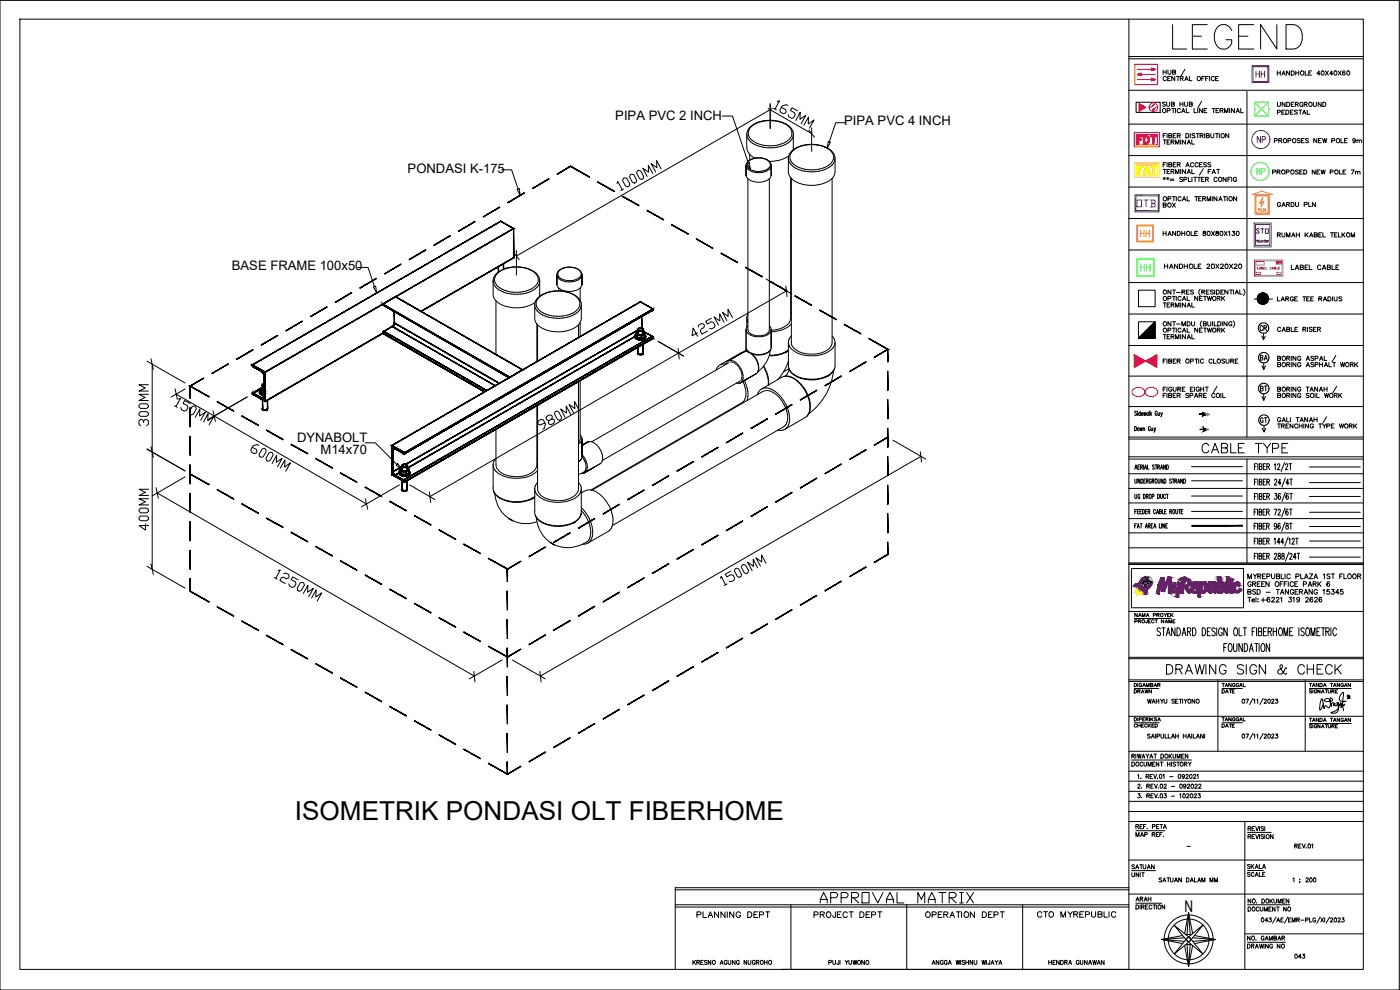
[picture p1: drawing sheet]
<svg xmlns="http://www.w3.org/2000/svg" width="420mm" height="297mm" viewBox="0 0 420 297" stroke-linecap="round" stroke-linejoin="round" font-family="sans-serif">
<defs><g id="words">
<text font-size="11.9" x="350.7" y="15.9">LEGEND</text>
<text font-size="7.8" x="88.5" y="245.9">ISOMETRIK PONDASI OLT FIBERHOME</text>
<g font-size="6.2">
<text x="45.5" y="129.1" transform="rotate(-90 45.5 129.1)">300MM</text>
<text x="359.5" y="137.2">CABLE TYPE</text>
<text x="45.5" y="160.2" transform="rotate(-90 45.5 160.2)">400MM</text>
<text x="348.9" y="203.6">DRAWING SIGN &amp; CHECK</text>
<text x="244.8" y="272">APPROVAL MATRIX</text>
</g>
<text font-size="5.3" fill="#f00" x="340.4" y="44.1">FDT</text>
<text font-size="5.3" fill="#ffbf00" x="340.4" y="53.3">FAT</text>
<text font-size="5.3" fill="#ff7f00" x="341.1" y="72.3">HH</text>
<text font-size="5.3" fill="#0f0" x="341.1" y="82.5">HH</text>
<g font-size="4.9" fill="#00f">
<text x="375.7" y="24.3">HH</text>
<text x="376.1" y="44.1">NP</text>
<text x="340.1" y="63.1">OTB</text>
</g>
<text font-size="4.9" fill="#0f0" x="376.1" y="53.6">NP</text>
<g font-size="4.9">
<text x="376.8" y="100.5">CR</text>
<text x="355.5" y="273.5">N</text>
<text x="207.8" y="276.6">PLANNING DEPT</text>
<text x="243.1" y="276.6">PROJECT DEPT</text>
<text x="276.6" y="276.6">OPERATION DEPT</text>
<text x="310.1" y="276.6">CTO MYREPUBLIC</text>
</g>
<g font-size="4.4">
<text x="347.8" y="63.5">BOX</text>
<text x="377.1" y="109.4">BA</text>
<text x="377.1" y="118.5">BT</text>
<text x="377.1" y="128.1">GT</text>
<text x="339.7" y="271.6">ARAH</text>
</g>
<text font-size="4.4" fill="#00f" x="375.7" y="71.3">STO</text>
<g font-size="4">
<text x="382.1" y="63.1">GARDU PLN</text>
<text x="339" y="209.2">DRAWN</text>
<text x="365.5" y="209.2">DATE</text>
<text x="365.5" y="219.4">DATE</text>
<text x="338.3" y="261.8">SATUAN</text>
<text x="373.2" y="261.8">SKALA</text>
<text x="338.3" y="264.2">UNIT</text>
<text x="387.3" y="288.6">043</text>
</g>
<g font-size="3.9">
<text x="184.7" y="36.1">PIPA PVC 2 INCH</text>
<text x="253.4" y="37.6">PIPA PVC 4 INCH</text>
<text x="122.3" y="51.8">PONDASI K-175</text>
<text x="69.6" y="81.1">BASE FRAME 100x50</text>
<text x="89.2" y="132.6">DYNABOLT</text>
<text x="96.2" y="136.1">M14x70</text>
</g>
<text font-size="3.5" fill="#ff7f00" x="376.4" y="64.6">PLN</text>
<text font-size="3.1" fill="#808080" x="360.9" y="130.2">6M</text>
<text font-size="2.6" x="354.9" y="255.1">-</text>
</g></defs>
<!-- layer: 0 -->
<g fill="none" stroke="#000" stroke-width=".3">
<path d="M0 .1h419.9v296.9h-419.9zM6 5.7h403.2v285.2h-403.2zM338.8 5.7v285.2h-104.3M232.2 32.5l.8 .5M233.3 30.5l.6-.2-1.3 2.5M236.4 31.7l-.4-.3-1.3 .4-.6 1.2 .1 .7 .9 .4 .6-.2 .2-.4-.1-.6-1.3-.7M238.8 36.2l1.4-2.5-.1 2.1 1.7-1.2-1.3 2.5M239.4 33.3l-1.7-1-.5 .8 1.3 .8 .1 .6-.4 .8-.7 .2-.8-.5-.2-.6M241.3 37.6l1.4-2.5-.1 2.1 1.7-1.2-1.4 2.5M242.7 39l1.7 2.2M338.8 27.1h70.4M338.8 37.2h70.4"/>
<path d="M349.1 21v1.3M349.1 21.6h.9M349.8 30.8l-.3-.2-.6 .2 .1 .3 .8 .4-.3 .4-.6-.2M350 21v1.3M350.1 23.2a.55 .55 0 0 0-.9 0 .55 .55 0 0 0 0 .8 .55 .55 0 0 0 .9-.1M350.1 30.6v.9l.4 .4 .5-.2v-1.1M350.3 33.2h.6l.3-.4-.3-.3h-.6v1.3M350.4 23.5h.5M350.5 21l.1 1.1 .3 .2 .5-.4v-.9M351.3 22.9h-.9v1.3h.9M351.6 31.2h.7l.2-.3-.4-.3h-.5v1.3l.8-.1 .1-.3-.4-.3M351.6 32.5h.9"/>
<path d="M351.9 21.6h.8l.1-.4-.9-.2v1.3l.9-.1v-.5l-.3-.1M352.1 32.5v1.3M352.6 22.9v1.3l-.9-1.3v1.3M352.8 32.5v1.3M353.1 22.9h.8M353.5 22.9v1.3M354.1 30.6v1.3M354.1 31.2h.9M354.2 23.5l.8-.1v-.3l-.8-.2v1.3M354.2 32.8a.55 .55 0 0 0-.8 0 .55 .55 0 0 0 0 .8 .55 .55 0 0 0 .8-.1M354.6 33.8l.5-1.3 .5 1.3M354.7 23.5l.4 .7"/>
<path d="M354.8 33.4h.7M355 30.6v1.3M355.5 30.6v.9l.4 .4 .5-.2v-1.1M355.6 24.2l.5-1.3 .5 1.3M355.6 20.8l-1.1 1.9M355.8 23.8h.6M356 32.5v1.3h.8M357 22.9v1.3h.7M357 31.2h.7l.1-.3-.3-.3h-.5v1.3l.8-.1v-.3l-.3-.3M358.4 32.5v1.3h.7M359.5 32.5v1.3M360.6 30.4l-1.1 1.9"/>
<path d="M360.7 23.5h.5M360.8 32.5v1.3l-.8-1.3v1.3M361.4 33.1h.5M361.5 22.9h-.8v1.3M361.8 23.5h.5M362.2 32.5h-.8v1.3h.8M362.7 22.9h-.9v1.3M363 22.9v1.3M363.8 32.5h.9M364.2 32.5v1.3M364.4 23.2a.53 .53 0 0 0-.7-.2 .53 .53 0 0 0-.2 .7 .48 .48 0 0 0 .4 .5 .48 .48 0 0 0 .5-.3M364.8 23.5h.5"/>
<path d="M365 33.1h.5M365.7 22.9h-.9v1.3h.9M365.8 32.5h-.8v1.3h.8M366.1 33.1h.8l.2-.3-.4-.3h-.6v1.3M366.6 33.1l.5 .7M367.5 33.8v-1.3l.5 1.3 .5-1.3v1.3M369 32.5v1.3M370.5 32.5v1.3l-.9-1.3v1.3M371 33.8l.5-1.3 .5 1.3M371.1 33.4h.7M372.4 32.5v1.3h.7M374.2 27.4v103.7"/>
<path d="M383.3 21.3v1.2M383.3 21.9h.9M383.4 30.7v1.1l.4 .1 .5-.3v-.9M383.4 33.7l.7-.1 .2-.3-.9-.3v1.3M384.2 21.3v1.2M384.7 33.6h.5M384.7 22.5l.5-1.2 .5 1.2M384.9 22.1h.6M385.5 33h-.8v1.3h.8M385.7 30.7v1.2l-.9-1.2v1.2M385.9 33h.5a.65 .65 0 0 1 .4 .7 .65 .65 0 0 1-.4 .6h-.5zM386.2 30.7h.4a.68 .68 0 0 1 .5 .6 .68 .68 0 0 1-.5 .6h-.4z"/>
<path d="M387 21.3v1.2l-.9-1.2v1.2M387.3 33.6h.5M387.5 21.3h.5a.66 .66 0 0 1 .5 .6 .66 .66 0 0 1-.5 .6h-.5zM387.5 31.3h.5M388.1 33h-.8v1.3h.8M388.4 30.7h-.9v1.2h.9M388.7 31.3l.8-.1 .1-.3-.3-.2h-.6v1.2M388.9 21.9h.9M388.9 21.3v1.2M389.2 31.3l.4 .6M389.4 33.2l-.4-.2-.5 .2v.3l.9 .4-.4 .4-.5-.2M389.8 33h.9"/>
<path d="M389.8 21.3v1.2M390.2 33v1.3M390.9 34.3l.5-1.3 .5 1.3M391 31a.55 .55 0 0 0-.8-.1 .55 .55 0 0 0 0 .8 .55 .55 0 0 0 .8 0l-.3-.2M391.1 33.9h.7M391.4 31.3l.9-.1v-.4l-.9-.1v1.2M391.7 21.3v1.2h.8M391.9 31.3l.4 .6M392.3 33v1.3h.8M392.8 21.9h.5M393.6 21.3h-.8v1.2h.8M394.2 30.7v.9l.3 .3 .5-.1 .1-1.1"/>
<path d="M396.2 22.1h-1l.7-.8v1.2M396.5 30.7v1.2l-.9-1.2v1.2M396.7 21.3a.58 .58 0 0 1 .7 .6 .58 .58 0 0 1-.7 .6l-.2-.5zM397 30.7a.71 .71 0 0 1 .8 .3 .71 .71 0 0 1 0 .8l-.8 .1zM397.8 21.3l.9 1.2M398.7 21.3l-.9 1.2M400 22.1h-.9l.6-.8v1.2M400.5 21.3a.59 .59 0 0 1 .7 .6 .59 .59 0 0 1-.7 .6l-.2-.5zM401.6 21.3l.9 1.2M402.5 21.3l-.9 1.2M403.6 21.4v-.1a.58 .58 0 0 0-.7 .5 .58 .58 0 0 0 .6 .7 .4 .4 0 0 0 0-.7 .4 .4 0 0 0-.6 .3M404.4 21.3a.59 .59 0 0 1 .7 .6 .59 .59 0 0 1-.7 .6l-.2-.5z"/>
<path d="M185.2 55.1l.2-.7 1.3 2.5M187.1 53.5l.4-.2 .6 .2 .9 1.7-.2 .6-.4 .2-.7-.1-.8-1.7zM187.1 56.7l-.8 .5M189.1 52.4l.5-.2 .6 .2 .9 1.7-.2 .6-.4 .2-.7-.1-.9-1.7zM191.2 51.3l.4-.2 .7 .2 .9 1.6-.2 .7-.4 .2-.7-.2-.8-1.6zM195.9 52.1l-1.3-2.5v2.1l-1.7-1.3 1.3 2.5M198.4 50.7l-1.3-2.5v2.1l-1.7-1.2 1.4 2.5M338.8 56.1h70.4M338.8 46.7h70.4M349.1 50.8h.9M349.1 53.4l.6 .3M349.1 42h.9"/>
<path d="M349.7 53.4l-.6 .3M349.9 48.8h-.8v1.3M349.9 40.1h-.8v1.2M350.1 53.4l.7 .3M350.3 40.1v1.2M350.3 48.8v1.3M350.3 51.5h.5M350.3 42.6h.5M350.4 53.2v.7M350.8 49.4l.7-.1 .2-.2-.4-.3h-.5v1.3l.8-.2 .1-.3-.4-.2M350.8 40.7l.8-.1 .1-.3-.4-.2h-.5v1.2h.7l.2-.4-.4-.2M350.8 53.4l-.7 .3"/>
<path d="M351.1 50.8h-.8v1.3h.8M351.1 42h-.8v1.3h.8M351.2 53.7h1.1M351.2 54.1h1.1M351.5 51.5l.8-.2v-.3l-.8-.2v1.3M351.5 42.6l.8-.1v-.4l-.8-.1v1.3M351.9 51.5l.4 .6M351.9 42.6l.4 .7M352.1 49.4h.5M352.1 40.7h.5M352.8 52.1v-1.3l.5 1.3 .5-1.3v1.3M352.8 43.3v-1.3l.5 1.3 .5-1.3v1.3"/>
<path d="M352.9 48.8h-.8v1.3h.8M352.9 40.1h-.8v1.2h.8M353.3 49.4l.8-.1 .1-.4-.9-.1v1.3M353.3 40.7l.9-.1v-.4l-.9-.1v1.2M353.8 49.4l.4 .7M353.8 40.7l.4 .6M354.3 42v1.3M354.3 50.8v1.3M354.9 53.4l-.3-.2-.6 .2 .1 .2 .8 .5-.3 .4-.6-.2M355 59.8h.7M355.3 53.9l.9-.2v-.4l-.9-.1v1.3M355.8 50.8v1.3l-1-1.3v1.3"/>
<path d="M355.8 42v1.3l-1-1.3v1.3M355.9 50.1l.5-1.3 .5 1.3M355.9 40.1a.71 .71 0 0 1 .8 .3 .71 .71 0 0 1 0 .8l-.8 .1zM356.1 49.6h.6M356.3 59v1.3h.7M356.3 52.1l.5-1.3 .5 1.3M356.3 43.3l.5-1.3 .5 1.3M356.4 51.7h.7M356.4 42.8h.7M356.7 53.2v1.3h.7M357.2 40.1v1.2M357.7 50.8v1.3h.7"/>
<path d="M357.7 42v1.3h.7M357.7 53.2v1.3M358.3 49.1a.51 .51 0 0 0-.6-.3 .51 .51 0 0 0-.4 .5v.3a.51 .51 0 0 0 .4 .5 .51 .51 0 0 0 .6-.3M358.3 53.2h.9M358.6 59h.9M358.6 40.3l-.3-.2-.6 .2 .2 .3 .6 .2v.5l-.8-.1M358.7 53.2v1.3M359 59v1.3M359 40.1h.9M359.4 53.2h.9M359.5 40.1v1.2M359.6 49.1a.48 .48 0 0 0-.6-.3 .48 .48 0 0 0-.4 .5v.3a.48 .48 0 0 0 .4 .5 .48 .48 0 0 0 .6-.3"/>
<path d="M359.7 59.6h.5M359.8 53.2v1.3M360 49.4h.5M360.2 40.7l.8-.1v-.4l-.8-.1v1.2M360.6 59h-.9v1.3h.9M360.6 53.8h.5M360.6 40.7l.5 .6M360.8 48.8h-.8v1.3h.8M360.9 59.6l.8-.1 .1-.4-.9-.1v1.3M361.1 50.6l-1.1 1.9M361.4 53.2h-.8v1.3h.8M361.4 59.6l.4 .7"/>
<path d="M361.5 40.1v1.2M361.8 53.8l.7-.1 .2-.2-.2-.3h-.7v1.3M362 40.7l.8-.1 .1-.3-.3-.2h-.6v1.2h.8l.1-.4-.3-.2M362.1 49l-.3-.2-.6 .2 .1 .3 .8 .4-.3 .4-.6-.2M362.2 53.8l.5 .7M362.6 51.5h.5M363.4 49l-.3-.2-.6 .2 .1 .3 .8 .4-.3 .4-.6-.2M363.4 40.1v1.1l.4 .1 .5-.3v-.9M363.4 50.8h-.8v1.3M363.8 52.1l.5-1.3 .5 1.3M363.8 59v1.3M363.9 51.7h.7"/>
<path d="M364.8 40.1h.9M365.2 50.8h.9M365.2 59v1.3l-.9-1.3v1.3M365.2 40.1v1.2M365.3 53.5a.56 .56 0 0 0-.8-.1 .56 .56 0 0 0 0 .8 .56 .56 0 0 0 .8 0M365.6 50.8v1.3M365.9 59.8h.7M365.9 40.1v1.2M367.2 59h.8M367.6 59v1.3M368 53.2v1.3l-.9-1.3v1.3M368.3 59v1.3"/>
<path d="M368.5 53.8h.5M368.8 40.1v1.2l-1-1.2v1.2M369.3 53.2h-.8v1.3M369.7 53.2v1.3M371.1 59v1.3l-.9-1.3v1.3M371.1 53.5a.54 .54 0 0 0-.7-.3 .54 .54 0 0 0-.2 .8 .49 .49 0 0 0 .4 .5 .49 .49 0 0 0 .5-.5h-.3M381.9 51.6h.8l.1-.4-.9-.2v1.2M382.4 42.2l.9-.1v-.4l-.9-.1v1.2M383.2 51.6l.8-.1 .2-.3-1-.2v1.2M383.7 51.6l.5 .6M383.8 42.1h.8v-.4l-.8-.1v1.2M384.3 42.1l.4 .7"/>
<path d="M386 51.6h.8l.1-.4-.9-.2v1.2M386.5 42.2l.9-.1v-.4l-.9-.1v1.2M389.7 51.2l-.4-.2-.5 .2v.2l.8 .4v.4l-.8-.1M390.1 51.6h.5M390.2 41.8l-.3-.2h-.5v.5l.7 .2 .1 .4-.3 .1-.6-.1M390.6 42.1h.5M390.9 51h-.8v1.2h.8M391.3 51h.4a.63 .63 0 0 1 .5 .6 .63 .63 0 0 1-.5 .6h-.4zM391.4 41.6h-.8v1.2h.8M392.7 41.8l-.3-.2-.6 .2 .1 .3 .7 .3v.4l-.8-.1M394.7 51v1.2l-.9-1.2v1.2M395.2 41.6v1.2l-.9-1.2v1.2"/>
<path d="M395.2 51.6h.5M395.7 42.1h.5M396.1 51h-.9v1.2h.9M396.5 51l.3 1.2 .3-1.2 .3 1.2 .3-1.2M396.5 41.6h-.8v1.2h.8M396.9 41.6l.4 1.2 .3-1.2 .3 1.2 .3-1.2M399.2 51.6h.8v-.5l-.8-.1v1.2M399.7 42.2l.8-.1v-.4l-.8-.1v1.2M402 51v1.2h.7M402.4 41.6v1.2h.8M403.1 51.6h.5M403.5 42.1h.5"/>
<path d="M403.9 51h-.8v1.2h.8M404.4 41.6h-.9v1.2h.9M405.5 51h.9l-.7 1.2M406.8 42a.43 .43 0 0 1-.5 .4 .43 .43 0 0 1-.3-.6 .43 .43 0 0 1 .7 0l-.1 1-.6-.1M406.8 51.6l.6-.1 .1 .7M406.8 51.4v.8M407.2 42.2l.3-.2 .4 .1v.7M407.2 42v.8M407.5 51.6l.6-.1 .1 .7M407.9 42.2l.4-.2 .3 .1v.7M154.1 75.8l1.7 2.1M338.8 75h70.4"/>
<path d="M338.8 65.6h70.4M349.1 69.4v1.3M349.1 70h.9M350 69.4v1.3M350.5 70.7l.5-1.3 .5 1.3M350.7 70.3h.6M352.8 69.4v1.3l-.9-1.3v1.3M353.3 69.4h.5a.68 .68 0 0 1 .4 .6 .68 .68 0 0 1-.4 .7h-.5zM354.7 70h.9M354.7 69.4v1.3M354.8 60.3l.6-1.3 .5 1.3M355.6 69.4v1.3"/>
<path d="M357.5 69.4v1.3h.8M358.6 70h.5M359.4 69.4h-.8v1.3h.8M361.1 69.5v.2a.72 .72 0 0 1 .7 .9h-.7v-.5l.7-.4v-.2zM362.3 60.3v-1.3l.5 1.3 .5-1.3v1.3M363.6 69.4l.8 1.3M364.4 69.4l-.8 1.3M365 69.5v.3l.8 .5a.47 .47 0 0 1-.5 .4 .47 .47 0 0 1-.5-.4l.9-.6-.1-.2zM365.8 60.3l.5-1.3 .5 1.3M366.3 69.5a.59 .59 0 0 1 .7 .5 .59 .59 0 0 1-.7 .6l-.2-.5zM367.4 69.4l.9 1.3M368.3 69.4l-.9 1.3"/>
<path d="M368.7 69.6l.3-.2v1.3M369.8 69.4h.7l-.3 .5a.4 .4 0 0 1 .4 .4 .4 .4 0 0 1-.4 .4l-.5-.3M371.2 69.5a.59 .59 0 0 1 .7 .5 .59 .59 0 0 1-.7 .6l-.2-.5zM383.4 70.5l.8-.2v-.3l-.8-.2v1.3M383.8 70.5l.5 .6M384.7 69.8l.1 1.1 .3 .2 .5-.3v-1M386.1 71.1v-1.3l.5 1.3 .5-1.3v1.3M387.6 71.1l.6-1.3 .5 1.3M387.9 70.7h.6M389 69.8v1.3M389 70.5h1M390 69.8v1.3"/>
<path d="M391.7 69.8v1.3M392 70.4l.6 .7M392.6 69.8l-.9 .9M393 71.1l.5-1.3 .5 1.3M393.2 70.7h.7M394.4 70.5l.9-.2 .1-.2-.4-.3h-.6v1.3h.8l.2-.4-.4-.2M395.8 70.5h.5M396.6 69.8h-.8v1.3h.8M397 69.8v1.3h.8M399.3 69.8h.9M399.8 69.8v1.3M400.5 70.5h.5"/>
<path d="M401.3 69.8h-.8v1.3h.8M401.7 69.8v1.3h.8M402.8 69.8v1.3M403.1 70.4l.5 .7M403.6 69.8l-.8 .9M405.5 71.1v-1.3l.5 1.3 .5-1.3v1.3M209.3 99.9l-1.6 .8 .3-2.3 1.4 2.5M209.5 98.2l.2-.7 .9-.4 .6 .2 .2 .4-.2 .6-.8 .4-.2 .7 .5 .8 1.6-.9M213.5 95.5l-1.7 .9 .5 .8 1.2-.7 .6 .3 .5 .8-.2 .6-.8 .5-.7-.2M217.3 96.7l-1.3-2.5v2.1l-1.7-1.2 1.3 2.5M219.8 95.3l-1.3-2.5v2.1l-1.7-1.2 1.3 2.5M235.8 85.8l.4 3.2"/>
<path d="M338.8 94.2h70.4M338.8 84.8h70.4M341.7 87.1h5v4.9h-5zM349.1 90.9h.9M349.5 90.9v1.2M350.3 91.5h.5M350.5 89.6l.8-.1 .1-.4-.9-.2v1.3M350.5 99.1l.8-.1 .1-.3-.9-.2v1.2M351.1 90.9h-.8v1.2h.8M351.4 96.5v1.3l-.9-1.3v1.3M351.4 87v1.3l-.9-1.3v1.3M351.5 91.5l.8-.1v-.4l-.8-.1v1.2"/>
<path d="M351.8 88.9h1M351.8 98.5h1M351.9 91.5l.4 .6M351.9 96.5h.9M351.9 87h.9M352.3 88.9v1.3M352.3 98.5v1.2M352.3 87v1.3M352.3 96.5v1.3M352.8 92.1v-1.2l.5 1.2 .5-1.2v1.2M353 88.9v1.3M353 98.5v1.2"/>
<path d="M353.1 97.2h1.1M353.1 87.7h1.1M354.3 90.9v1.2M354.5 89.2a.48 .48 0 0 0-.6-.3 .48 .48 0 0 0-.4 .5 .54 .54 0 0 0 .2 .7 .54 .54 0 0 0 .7-.1l.1-.1M354.5 98.7a.48 .48 0 0 0-.6-.2 .48 .48 0 0 0-.4 .4 .54 .54 0 0 0 .2 .7 .54 .54 0 0 0 .7-.1l.1-.1M354.7 97.8v-1.3l.5 1.3 .6-1.3v1.3M354.7 87.6l.8-.1 .1-.3-.9-.2v1.3M354.8 90.2l.6-1.3 .5 1.3M354.8 99.7l.6-1.2 .5 1.2M355 89.7h.7M355 99.3h.7M355.2 87.6l.4 .7"/>
<path d="M355.8 90.9v1.2l-1-1.2v1.2M356.1 87.6h.5M356.3 88.9v1.3h.7M356.3 92.1l.5-1.2 .5 1.2M356.3 98.5v1.2h.7M356.3 96.5a.71 .71 0 0 1 .7 .3 .71 .71 0 0 1 0 .8l-.7 .2zM356.4 91.7h.7M356.9 87h-.8v1.3h.8M357.6 96.5v.9l.4 .4 .5-.4v-.9M357.7 90.9v1.2h.7M358.2 87.2l-.8-.1-.1 .3 .8 .4 .1 .3-.3 .2-.6-.2M359.5 88.9v1.3l-.9-1.3v1.3"/>
<path d="M359.5 98.5v1.2l-.9-1.2v1.2M360 99h.5M360 89.5h.5M360.2 86.8a1.27 1.27 0 0 0 0 1.9M360.7 96.3a1.2 1.2 0 0 0 0 1.9M360.7 87.6l.8-.1v-.4l-.8-.1v1.3M360.8 88.9h-.8v1.3h.8M360.8 98.5h-.8v1.2h.8M361.1 97.1l.8-.1 .1-.2-.3-.3h-.6v1.3l.8-.1 .1-.3-.3-.3M361.1 87.6l.5 .7M361.2 88.9h.9M361.2 98.5h.9"/>
<path d="M361.7 88.9v1.3M361.7 98.5v1.2M362 87.6h.5M362.3 88.9l.4 1.3 .3-1.3 .3 1.3 .3-1.3M362.3 98.5l.4 1.2 .3-1.2 .3 1.2 .3-1.2M362.5 96.5v.9l.3 .4 .6-.4v-.9M362.8 87h-.8v1.3h.8M363.9 96.5v1.3M364.2 87.2l-.8-.1-.1 .3 .7 .3 .2 .4-.4 .2-.5-.2M364.4 96.5v1.3h.8M364.5 87v1.3M365 87h.5a.63 .63 0 0 1 .4 .6 .63 .63 0 0 1-.4 .7h-.5z"/>
<path d="M365.3 89.5l.8-.1v-.4l-.8-.1v1.3M365.3 99l.8-.1v-.4h-.8v1.2M365.5 96.5h.4a.66 .66 0 0 1 .5 .6 .66 .66 0 0 1-.5 .7h-.4zM365.8 89.5l.4 .7M365.8 99l.4 .7M366.4 87.6h.5M366.6 88.9v1.3M366.6 98.5v1.2M366.8 96.5v1.3M366.9 89.4l.6 .8M366.9 99l.6 .7M367.2 87h-.8v1.3h.8"/>
<path d="M367.5 88.9l-.9 .8M367.5 98.5l-.9 .8M368.3 96.5v1.3l-1-1.3v1.3M368.5 87v1.3l-.9-1.3v1.3M369 87h.9M369.4 87v1.3M369.7 96.8a.48 .48 0 0 0-.5-.3 .48 .48 0 0 0-.4 .5 .54 .54 0 0 0 .2 .7 .54 .54 0 0 0 .7-.1v-.3h-.3M370.1 96.3a1.2 1.2 0 0 1 0 1.9M370.2 87v1.3M370.7 88.3l.5-1.3 .5 1.3M370.9 87.8h.6M372.1 87v1.3h.7"/>
<path d="M373.2 86.8a1.2 1.2 0 0 1 0 1.9M376.4 89.7h5.5M383.4 89.1v1.2h.7M384.4 98.5a.56 .56 0 0 0-.8-.1 .56 .56 0 0 0 0 .8 .56 .56 0 0 0 .8 0M384.5 90.3l.5-1.2 .5 1.2M384.6 89.9h.7M384.8 99.5l.5-1.3 .5 1.3M384.9 99h.7M385.9 89.6h.7l.2-.3-.9-.2v1.2M386.2 98.8l.7-.1 .1-.4-.8-.1v1.3l.8-.2v-.4l-.2-.1M386.3 89.6l.5 .7M387.5 98.2v1.3h.8"/>
<path d="M388.2 89.4a.48 .48 0 0 0-.6-.3 .48 .48 0 0 0-.4 .4 .54 .54 0 0 0 .2 .7 .54 .54 0 0 0 .7-.1l.1-.3h-.3M388.5 89.6h.5M388.6 98.8h.5M389.4 89.1h-.9v1.2h.9M389.4 98.2h-.8v1.3h.8M391 89.1h.9M391 98.8l.8-.1 .1-.4-.9-.1v1.3M391.4 89.1v1.2M391.5 98.8l.4 .7M392.1 89.6h.5M392.4 98.2v1.3M393 89.1h-.9v1.2h.9"/>
<path d="M393.4 89.6h.5M393.8 98.4l-.3-.2-.6 .2 .1 .3 .7 .3v.4l-.5 .1-.3-.2M394.2 89.1h-.8v1.2h.8M394.2 98.8h.5M395 98.2h-.8v1.3h.8M395.4 98.8l.8-.1v-.4l-.8-.1v1.3M395.8 89.6l.8-.1v-.4h-.8v1.2M395.9 98.8l.4 .7M396.2 89.6l.5 .7M397.1 90.3l.5-1.2 .5 1.2M397.3 89.9h.7M398.5 89.1h.5a.65 .65 0 0 1 .4 .6 .65 .65 0 0 1-.4 .6h-.5z"/>
<path d="M399.9 89.1v1.2M400.4 89.1v.8l.4 .4 .4-.2 .1-1M402.7 89.2l-.3-.1-.6 .1 .1 .3 .7 .3v.4l-.8-.1M45.3 107.6l.7 3.2M52.5 116.7l.7 3.1M53.6 119.7l.6-.2-1.4 2.5M203.5 104.5l.3 3.2M338.8 103.7h70.4M338.8 112.8h70.4M349.1 108.3h.5M349.1 116.7h.5M349.1 118.6h.5"/>
<path d="M349.1 100.4h.9M349.5 100.4v1.3M349.9 107.7h-.8v1.3M349.9 116.1h-.8v1.3M349.9 118h-.8v1.3M350.2 107.7v1.3M350.2 116.1v1.3M350.2 118v1.3M350.3 101h.5M350.7 108.3h.8l.1-.4-.9-.2v1.3l.9-.1v-.5l-.3-.1M350.7 118.6l.9-.1v-.4l-.3-.1h-.6v1.3l.9-.1v-.5l-.3-.1M351.1 100.4h-.8v1.3h.8"/>
<path d="M351.5 101h.7l.1-.5-.8-.1v1.3M351.7 116.4a.54 .54 0 0 0-.7-.2 .54 .54 0 0 0-.3 .7 .49 .49 0 0 0 .5 .5 .49 .49 0 0 0 .5-.5h-.3M351.9 101l.4 .7M352.1 116.1v1.1l.4 .2 .5-.4v-.9M352.1 108.3h.5M352.1 118.6h.5M352.8 101.7v-1.3l.5 1.3 .5-1.3v1.3M352.9 107.7h-.8v1.3h.8M352.9 118h-.8v1.3h.8M353.3 108.3h.8l.1-.3-.1-.2-.8-.1v1.3M353.3 118.6h.8l.1-.3-.3-.3h-.6v1.3M353.5 116.7h.7l.1-.4-.8-.2v1.3"/>
<path d="M353.7 108.3l.5 .7M353.7 118.6l.5 .7M353.9 116.7l.5 .7M354.3 100.4v1.3M354.8 116.7h.5M355.6 116.1h-.8v1.3h.8M355.8 100.4v1.3l-1-1.3v1.3M356.3 101.7l.5-1.3 .5 1.3M356.4 101.2h.7M356.7 118.2l-.3-.2-.4 .1-.1 .3 .7 .3 .1 .4-.3 .2-.5-.2M357.1 118.7l.8-.1 .1-.5-.9-.1v1.3M357.3 108.4l.8-.1v-.4l-.8-.2v1.3"/>
<path d="M357.3 116.7h.5M357.7 100.4v1.3h.7M358.1 116.1h-.8v1.3h.8M358.5 119.3l.5-1.3 .5 1.3M358.5 116.1v1.3M358.6 107.7h.9M358.7 118.9h.6M359.1 107.7v1.3M359.7 107.7v1.3M359.9 118.6l.8-.1v-.4l-.8-.1v1.3M360 116.4a.56 .56 0 0 0-.9 0 .56 .56 0 0 0 0 .8 .56 .56 0 0 0 .9-.1v-.2h-.4M360.3 116.7h.9"/>
<path d="M360.3 116.1v1.3M360.3 118.6l.5 .7M361.2 108a.56 .56 0 0 0-.8-.1 .56 .56 0 0 0 0 .9 .56 .56 0 0 0 .8-.1M361.2 116.1v1.3M361.2 118.6h.5M361.7 116.1h.9M362.1 118h-.9v1.3h.9M362.2 116.1v1.3M363.8 108a.48 .48 0 0 0-.6-.3 .48 .48 0 0 0-.4 .5 .53 .53 0 0 0 .3 .7 .53 .53 0 0 0 .7-.2M364.2 107.7v1.3h.8M364.6 118.3a.55 .55 0 0 0-.8 0 .55 .55 0 0 0 0 .8 .55 .55 0 0 0 .8-.1M365.3 115.9l-1.2 1.9"/>
<path d="M366.4 118v1.3M366.9 118v1.3h.8M367.6 107.9l-.8-.1-.1 .3 .8 .3 .1 .4-.4 .2-.5-.2M368 107.7v1.1l.3 .2 .6-.4v-.9M369.4 108.3h.7l.1-.4-.8-.2v1.3M369.8 108.3l.4 .7M370.7 108.3h.5M371.5 107.7h-.8v1.3h.8M383.4 116.7h.8l.1-.4-.9-.2v1.3l.9-.1v-.4l-.3-.2M383.4 118.6l.9-.1v-.4l-.3-.1h-.6v1.3l.9-.1v-.5l-.3-.1M383.4 107.5l.9-.1v-.4l-.9-.1v1.2l.9-.1v-.4l-.3-.1M383.4 109.4l.8-.1 .1-.4-.9-.1v1.3l.9-.2v-.4l-.3-.1"/>
<path d="M386.2 116.7h.7l.1-.4-.8-.2v1.3M386.2 118.6l.8-.1v-.4l-.8-.1v1.3M386.2 107.5l.8-.1v-.4l-.8-.1v1.2M386.2 109.4l.7-.1 .1-.4-.8-.1v1.3M386.6 116.7l.5 .7M386.6 118.6l.5 .7M386.6 107.5l.5 .6M386.6 109.4l.5 .7M387.5 106.9v1.2M387.5 108.8v1.3M387.5 116.1v1.3M387.5 118v1.3"/>
<path d="M388.9 116.1v1.3l-.9-1.3v1.3M388.9 118v1.3l-.9-1.3v1.3M388.9 106.9v1.2l-.9-1.2v1.2M388.9 108.8v1.3l-.9-1.3v1.3M390.4 116.4a.56 .56 0 0 0-.8 0 .56 .56 0 0 0 0 .8 .56 .56 0 0 0 .8-.1v-.2h-.3M390.4 118.3a.55 .55 0 0 0-.8 0 .55 .55 0 0 0 0 .8 .55 .55 0 0 0 .8-.1v-.2h-.3M390.4 107.2a.55 .55 0 0 0-.8-.1 .55 .55 0 0 0 0 .8 .55 .55 0 0 0 .8 0v-.2h-.3M390.4 109.1a.56 .56 0 0 0-.8-.1 .56 .56 0 0 0 0 .8 .56 .56 0 0 0 .8 0v-.3h-.3M392 108.1l.5-1.2 .5 1.2M392 110.1l.5-1.3 .5 1.3M392 116.1h.9M392.2 107.7h.6"/>
<path d="M392.2 109.6h.6M392.4 116.1v1.3M392.9 118.2l-.3-.2-.6 .2 .1 .3 .7 .2v.5l-.8-.1M393.1 117.4l.6-1.3 .5 1.3M393.3 117h.7M394.3 107.1l-.3-.2-.5 .1-.1 .3 .8 .3 .1 .4-.3 .1-.6-.1M394.3 109l-.8-.2-.1 .4 .8 .3 .1 .3-.3 .3-.6-.3M394.7 107.6l.8-.2v-.4l-.8-.1v1.2M394.7 109.4l.8-.1v-.4l-.8-.1v1.3M394.7 118v1.3M395.2 118v1.3h.7M395.4 116.1v1.3l-.9-1.3v1.3"/>
<path d="M395.9 117.4l.6-1.3 .5 1.3M396 108.1l.5-1.2 .5 1.2M396 108.8v1.3M396 109.4h.9M396.2 117h.6M396.2 107.7h.6M396.9 108.8v1.3M397.4 116.7h.9M397.4 116.1v1.3M397.4 106.9v1.2h.8M397.4 110.1l.5-1.3 .5 1.3M397.5 118l.3 1.3 .3-1.3 .3 1.3 .4-1.3"/>
<path d="M397.6 109.6h.7M398.3 116.1v1.3M398.8 108.8v1.3h.8M399.9 108.8h.9M400.4 108.8v1.3M400.4 118.6l.9-.1v-.4l-.9-.1v1.3M400.9 118.6l.4 .7M400.9 106.7l-1.1 1.9M401.2 115.9l-1.2 1.9M401.8 118v1.3M402.1 118.6l.6 .7M402.3 108.8l.3 1.3 .3-1.3 .4 1.3 .3-1.3"/>
<path d="M402.7 118l-.9 .9M405.3 109.4l.7-.1 .1-.3-.1-.2h-.7v1.3M405.7 109.4l.4 .7M406.6 108.8v1.3M406.9 109.3l.6 .8M407.5 108.8l-.9 .8M45.3 134l.7 3.2M52.4 121.7l.8 .5M57.1 121.1l-1.7-.9-.5 .8 1.3 .7 .2 .6-.5 .9-.6 .1-.9-.4-.1-.7M57.7 122l.6-.2 .4 .2 .2 .7-.9 1.6-.6 .2-.5-.2-.1-.7zM58.6 125.2l1.4-2.5-.1 2.1 1.7-1.2-1.4 2.5M61.1 126.6l1.3-2.5v2.1l1.7-1.2-1.4 2.5"/>
<path d="M63.9 123.3l.7 3.1M77.6 133.6l-.4-.2-1.3 .4-.6 1.2 .1 .7 .8 .4 .7-.2 .2-.4-.1-.6-1.3-.7M78.7 134.7l.6-.2 .4 .3 .2 .6-.9 1.7-.7 .1-.4-.2-.2-.6zM80.7 135.9l.7-.2 .4 .2 .2 .7-1 1.6-.6 .2-.4-.2-.2-.7zM81.7 139.1l1.3-2.5-.1 2.1 1.8-1.2-1.4 2.5M163.5 126.9l-1.2 .6-.7-.2-.2-.4 .2-.6 .8-.5 .7 .2 .6 1.2-.4 1.4-.4 .2M165.6 125.7l.6 .2 .3 .5-.3 .6-.8 .4-.6-.2-.3-.4 .3-.6 .8-.5 .2-.6-.2-.4-.7-.2-.8 .4-.2 .6 .2 .5 .7 .2M166.6 123.6l.4-.3 .6 .3 .9 1.6-.1 .7-.5 .2-.6-.2-.9-1.7zM171.3 124.3l-1.4-2.5 .1 2.1-1.7-1.2 1.3 2.5M173.8 123l-1.4-2.5 .1 2.1-1.7-1.2 1.3 2.5M276.2 135.5l.4 3.2M338.8 137.7h70.4"/>
<path d="M338.8 131.7h70.4M338.8 137.1h70.4M338.8 122h70.4M338.8 131.1h70.4M340.5 128a.64 .64 0 0 1 .6 .6 .64 .64 0 0 1-.6 .6zM341.1 123.6a.3 .3 0 0 0-.5-.2 .3 .3 0 0 0 .1 .5l.3 .2 .1 .4-.2 .2-.4-.2M341.3 123.4h.1M341.4 123.8v.9M342 139.5h-.5v1.3h.5M342.2 128.4l.1 .8 .2-.8 .1 .8 .2-.8M342.2 124l-.1-.1a.35 .35 0 0 0-.4 .3 .35 .35 0 0 0 .5 .3M342.2 123.3v1.4"/>
<path d="M342.4 124.1h.5v-.2a.35 .35 0 0 0-.5 .3 .35 .35 0 0 0 .5 .3M343.1 128.6l.4-.2v.8M343.1 128.4v.8M343.2 139.5v1.3M343.2 123.8l.2 .9 .1-.9 .2 .9 .1-.9M344.4 139.5v1.3h.4M344.6 124l-.1-.1a.35 .35 0 0 0-.4 .3 .35 .35 0 0 0 .5 .3M344.6 123.8v.9M344.9 123.3v1.4M345.2 123.3v1.4M345.2 128.3a.32 .32 0 0 0-.4-.3 .32 .32 0 0 0-.2 .4v.4a.33 .33 0 0 0 .3 .4 .33 .33 0 0 0 .3-.4h-.1M345.4 124.1l.3 .6"/>
<path d="M345.5 128.4v.8l.4-.2M345.6 123.8l-.4 .6M345.9 128.4v.8M346.3 128.4l.3 .8 .2-.8M346.4 139.7a.3 .3 0 0 0-.5-.1 .3 .3 0 0 0 .1 .5l.3 .1 .1 .4-.2 .2-.3-.2M346.6 129.2l-.3 .5M346.7 139.5h.6M347 139.5v1.3M347.3 123.7a.34 .34 0 0 0-.4-.3 .34 .34 0 0 0-.2 .5l.2 .8 .4-.3-.2-.3M347.6 123.8v.8l.4-.2M348 123.8v.9M348.4 123.8l.2 .9 .3-.9"/>
<path d="M348.6 124.7l-.3 .4M349.8 139.5v1.3l-.6-1.3v1.3M350.1 139.5a.66 .66 0 0 1 .6 .6 .66 .66 0 0 1-.6 .7zM374.2 137.7v31.2M376.5 140h.4M377.2 139.1h-.7v1.8M377.5 139.1v1.8M378 140l.6-.1v-.7l-.6-.1v1.8l.6-.1 .1-.5-.2-.3M379.1 140h.5M379.9 139.1h-.8v1.8h.8M380.2 140l.7-.1v-.7l-.7-.1v1.8M380.6 140l.4 .9"/>
<path d="M382.4 139.5l.3-.4v1.8M383.4 139.6l.1-.3a.39 .39 0 0 1 .5 0 .39 .39 0 0 1 0 .5l-.6 1.1h.7M383.4 127.2h.9M383.8 127.2v1.2M384.4 125.6a.54 .54 0 0 0-.7-.3 .54 .54 0 0 0-.3 .8 .49 .49 0 0 0 .5 .5 .49 .49 0 0 0 .5-.5h-.4M384.6 127.8l.8-.1v-.4l-.8-.1v1.2M384.8 126.6l.5-1.3 .5 1.3M384.9 126.1h.7M385 127.8l.4 .6M385.5 138.8l-1 2.7M385.8 139.6v-.3a.39 .39 0 0 1 .6 0 .39 .39 0 0 1 0 .5l-.7 1.1h.8M385.9 127.8h.5"/>
<path d="M386.2 125.3v1.3h.7M386.7 127.2h-.8v1.2h.8M387.3 125.3v1.3M387.3 139.1v1.8M388 127.2v1.2l-.9-1.2v1.2M389 125.3h.9M389.4 125.3v1.3M389.5 127.5a.55 .55 0 0 0-.8-.1 .55 .55 0 0 0 0 .8 .55 .55 0 0 0 .8-.1M389.9 127.8h.9M389.9 127.2v1.2M390.1 126.6l.6-1.3 .5 1.3M390.3 126.1h.6"/>
<path d="M390.8 127.2v1.2M391.3 127.2v1.2M392.4 125.3v1.3l-.9-1.3v1.3M392.7 127.2v1.2l-.9-1.2v1.2M392.9 126.6l.5-1.3 .6 1.3M393.1 126.1h.7M394.2 127.5a.55 .55 0 0 0-.8-.1 .55 .55 0 0 0 0 .8 .55 .55 0 0 0 .8-.1v-.1h-.4M394.3 125.3v1.3M394.3 125.9h1M395.3 125.3v1.3M395.8 127.2h.9M396.2 127.2v1.2"/>
<path d="M396.9 127.2l.5 .6 .5-.6M397.4 127.8v.6M398.1 125l-1.1 2M398.2 127.8h.7l.1-.5-.8-.1v1.2M399.5 127.8h.5M400.4 127.2h-.9v1.2h.9M402 127.2l.3 1.2 .3-1.2 .3 1.2 .4-1.2M404.9 127.8l.9-.1v-.4l-.9-.1v1.2M405.4 127.8l.4 .6M406.3 127.2v1.2M406.6 127.7l.6 .7M407.2 127.2l-.9 .8"/>
<path d="M84.1 140.4l1.4-2.4-.1 2.1 1.8-1.2-1.4 2.5M109.6 149.6l.8 3.2M128.9 147.6l.3 3.2M338.8 150.9h70.4M338.8 146.5h70.4M338.8 142.1h70.4M338.8 155.6h70.4M338.8 159.9h70.4M340.5 157.8h.4M340.6 143.7v.9l.2 .4 .3-.2 .1-1.1M340.6 140.8l.3-1.3 .3 1.3M340.6 148.3v.9l.2 .4 .3-.2 .1-1.1"/>
<path d="M340.6 153.5h.3M340.7 140.4h.4M341.1 157.1h-.6v1.3M341.1 152.9h-.5v1.3M341.3 158.4l.3-1.3 .3 1.3M341.3 153.5h.4M341.4 158h.4M341.5 140.1h.3M341.9 152.9h-.6v1.3h.6M342.1 143.7v1.3l-.6-1.3v1.3M342.1 148.6l-.2-.3a.71 .71 0 0 0-.4 .6 .71 .71 0 0 0 .4 .7l.2-.3-.2-.2M342.1 153.5h.3"/>
<path d="M342.2 157.1h.6M342.3 140.1h.5v-.5l-.5-.1v1.3M342.4 143.7a.64 .64 0 0 1 .6 .6 .64 .64 0 0 1-.6 .7zM342.5 157.1v1.3M342.6 140.1l.3 .7M342.6 152.9h-.5v1.3h.5M342.9 152.9a.66 .66 0 0 1 .6 .6 .66 .66 0 0 1-.6 .7zM343.2 148.3a.66 .66 0 0 1 .5 .6 .66 .66 0 0 1-.5 .7zM343.3 144.3h.3M343.5 140.8l.3-1.3 .3 1.3M343.6 140.4h.4M343.7 158.4l.3-1.3 .3 1.3"/>
<path d="M343.7 153.5h.4M343.8 143.7h-.5v1.3h.5M343.8 158h.4M344 148.9l.6-.1-.1-.5h-.5v1.3M344 144.3l.6-.1v-.5h-.6v1.3M344.3 152.9h-.6v1.3h.6M344.3 148.9l.3 .7M344.3 144.3l.3 .7M344.6 153.5l.5-.1-.1-.5h-.4v1.3M344.6 157.8l.5-.2v-.4l-.5-.1v1.3M344.8 153.5l.3 .7M344.9 157.8l.3 .6"/>
<path d="M345 148.3h.1a.71 .71 0 0 1 .4 .6 .71 .71 0 0 1-.4 .7 1.01 1.01 0 0 1-.1-1.3zM345.5 157.8h.3M345.5 144l-.2-.3a.63 .63 0 0 0-.4 .7 .63 .63 0 0 0 .5 .5l.1-.4h-.2M345.8 144.3h.5v-.6h-.5v1.3M345.8 149l.5-.1v-.6h-.5v1.3M346 157.1h-.5v1.3h.5M346.1 144.3l.2 .7M346.2 158.4l.4-1.3 .3 1.3M346.4 158h.4M346.8 143.7h.1a.63 .63 0 0 1 .4 .7 .63 .63 0 0 1-.5 .5l-.2-.4zM346.8 153.2l-.2-.3a.74 .74 0 0 0 0 1.3l.2-.3M347 154.2l.4-1.3 .3 1.3"/>
<path d="M347.2 153.7h.4M347.4 140.1h.5v-.5l-.5-.1v1.3M347.4 148.3a.66 .66 0 0 1 .6 .6 .66 .66 0 0 1-.6 .7zM347.6 143.7v.9l.2 .4 .3-.2v-1.1M347.7 140.1l.3 .7M347.9 157.1v1.3h.5M347.9 153.5l.6-.1-.1-.5h-.5v1.3l.6-.2-.2-.5M348.3 140.8l.3-1.3 .4 1.3M348.3 148.3v.9l.2 .4 .3-.2 .1-1.1M348.4 140.4h.4M348.6 157.1v1.3M348.8 152.9v1.3h.5"/>
<path d="M349 143.7v1.3l-.6-1.3v1.3M349.3 143.7a.64 .64 0 0 1 .6 .6 .64 .64 0 0 1-.6 .7zM349.5 153.5h.3M349.5 157.1v1.3l-.5-1.3v1.3M349.8 148.6l-.2-.3a.71 .71 0 0 0-.5 .6 .71 .71 0 0 0 .5 .7l.2-.3M349.9 157.8h.3M350.1 152.9h-.6v1.3h.6M350.1 148.3h.5M350.4 148.3v1.3M350.4 157.1h-.5v1.3h.5M351.1 153.5l.5-.1v-.5h-.5v1.3M351.4 153.5l.3 .7"/>
<path d="M351.6 143.9a.31 .31 0 0 0-.5-.2 .31 .31 0 0 0 0 .5l.3 .2a.32 .32 0 0 1 .1 .5 .32 .32 0 0 1-.5-.1M351.8 143.7h.6M352.1 152.9h.1a.71 .71 0 0 1 .4 .6 .71 .71 0 0 1-.4 .7l-.2-.5zM352.1 143.7v1.3M352.6 144.3l.5-.1v-.5h-.5v1.3M352.8 152.9v.9l.3 .4 .3-.2v-1.1M352.8 144.3l.3 .7M353.4 145l.3-1.3 .4 1.3M353.5 144.6h.4M353.7 152.9h.6M354 152.9v1.3M354.5 153.5h.3"/>
<path d="M354.9 143.7v1.3l-.6-1.3v1.3M355 152.9h-.5v1.3h.5M355.2 143.7a.64 .64 0 0 1 .6 .6 .64 .64 0 0 1-.6 .7zM357.6 144.3h15.3M357.6 140h15.3M357.6 148.8h15.3M357.6 153.4h15.3M376.4 153.6h.5M376.4 157.8h.5M376.5 144.6h.4M376.5 148.9h.4M377.1 152.8h-.7v1.7"/>
<path d="M377.1 157h-.7v1.8M377.2 143.7h-.7v1.8M377.2 148.1h-.7v1.7M377.4 152.8v1.7M377.4 157v1.8M377.5 143.7v1.8M377.5 148.1v1.7M377.9 153.6l.6-.1v-.6l-.6-.1v1.7h.6l.2-.5-.3-.4M377.9 157.8h.6v-.7l-.6-.1v1.8l.6-.1 .2-.5-.3-.4M378 144.6l.6-.1v-.7l-.6-.1v1.8l.6-.1 .1-.5-.2-.3M378 148.9l.6-.1v-.6l-.6-.1v1.7h.6l.1-.5-.2-.4M379.1 153.6h.4"/>
<path d="M379.1 157.8h.4M379.1 144.6h.5M379.1 148.9h.5M379.8 152.8h-.7v1.7h.7M379.8 157h-.7v1.8h.7M379.9 143.7h-.8v1.8h.8M379.9 148.1h-.8v1.7h.8M380.1 153.6l.8-.2-.1-.5-.7-.1v1.7M380.1 157.8h.7l.1-.6-.8-.2v1.8M380.2 144.6l.7-.1v-.7l-.7-.1v1.8M380.2 148.9l.7-.1v-.6l-.7-.1v1.7M380.5 153.6l.4 .9"/>
<path d="M380.5 157.8l.4 1M380.6 144.6l.4 .9M380.6 148.9l.4 .9M382.4 152.8h.8l-.6 1.7M382.5 144.2l.1-.3a.38 .38 0 0 1 .5 0 .38 .38 0 0 1 0 .5l-.7 1.1h.8M382.6 148.1h.6l-.3 .6a.49 .49 0 0 1 .4 .8 .49 .49 0 0 1-.9 0M383.1 157.6l-.2 .4a.47 .47 0 0 1-.5-.4 .47 .47 0 0 1 .5-.5l.2 1.3-.3 .4-.4-.3M383.6 153.2v-.3a.38 .38 0 0 1 .6 0 .38 .38 0 0 1 0 .5l-.7 1.1h.8M384.2 157.3l-.2-.3a1.1 1.1 0 0 0-.1 1.8 .53 .53 0 0 0 .4-.6 .53 .53 0 0 0-.6-.4l-.2 .4M384.3 148.3l-.3-.2a1.13 1.13 0 0 0 0 1.7 .52 .52 0 0 0 .3-.6 .52 .52 0 0 0-.5-.4l-.2 .5M384.4 144.9h-.8l.5-1.2v1.8M385.7 152.4l-1.1 2.7"/>
<path d="M385.7 156.7l-1.1 2.7M385.7 143.4l-1 2.7M385.7 147.7l-1 2.7M386 157.1v.5a.56 .56 0 0 1 .7 .5 .56 .56 0 0 1-.7 .6 .73 .73 0 0 1 .5-1.1v-.5zM386.5 153l-.2-.2a1.1 1.1 0 0 0 0 1.7 .53 .53 0 0 0 .3-.6 .53 .53 0 0 0-.6-.4l-.1 .5M386.6 148.3l-.2-.2a1.13 1.13 0 0 0-.1 1.7 .52 .52 0 0 0 .4-.6 .52 .52 0 0 0-.6-.4l-.1 .5M386.8 144.9h-.8l.5-1.2v1.8M387 152.8h.8M387 157h.8M387.1 143.7h.8M387.1 148.1h.8M387.4 152.8v1.7"/>
<path d="M387.4 157v1.8M387.5 143.7v1.8M387.5 148.1v1.7M393 158h15.3M393 149h15.3M393 140.1h15.3M393 144.8h15.3M393 153.7h15.3M45.3 169.2l.7 3.2M82.3 173.3l.8 .4M83.5 171.2l.6-.2-1.3 2.5M85.1 172.1l.7-.2 .8 .5 .2 .6-.2 .4-.7 .2-.8-.4-.6 .1-.5 .9 1.6 .9"/>
<path d="M89.5 174l-1.7-.9-.4 .8 1.2 .7 .2 .6-.5 .9-.6 .2-.8-.5-.2-.6M90.1 174.9l.7-.2 .3 .2 .3 .6-1 1.7-.6 .2-.4-.2-.2-.7zM91 178.1l1.4-2.5-.1 2.1 1.8-1.2-1.4 2.5M93.5 179.4l1.4-2.4-.1 2.1 1.8-1.2-1.4 2.5M216.2 173.6l.3-.7 1.3 2.6M218.2 175.2l-.9 .5M219.4 171.4l-1.7 .9 .4 .8 1.3-.7 .6 .2 .5 .9-.2 .6-.8 .4-.7-.1M220.6 170.7l.4-.2 .7 .2 .8 1.7-.1 .6-.4 .2-.7-.2-.9-1.6zM222.7 169.6l.4-.2 .7 .2 .9 1.6-.2 .7-.5 .2-.6-.2-.9-1.6zM227.4 170.3l-1.3-2.5v2.1l-1.7-1.2 1.3 2.5M229.9 169l-1.3-2.5v2.1l-1.7-1.2 1.3 2.5M338.8 169.3h70.4h-70.4"/>
<path d="M338.8 164.4h70.4M338.8 168.9h70.4M339.6 170.6h33.6v11.8h-33.6zM343.4 175.3h.7a.35 .35 0 0 1-.4 .3 .35 .35 0 0 1-.3-.3zM343.7 173l1.1 1.4 .9 .4M343.9 173l.5 .8 1.4 .8M344.4 173.1l.4 .1zM374.5 173.6v-1.4l.5 1.4 .6-1.4v1.4M374.5 177.6l.9-.2 .1-.2-.4-.3h-.6v1.4l.9-.1 .1-.4-.4-.2M374.5 179.2h1M374.9 179.2v1.4M375.5 174.9a.52 .52 0 0 0-.6-.4 .52 .52 0 0 0-.4 .6 .6 .6 0 0 0 .2 .7 .6 .6 0 0 0 .8 0v-.4h-.3"/>
<path d="M375.9 175.2h.8l.1-.5-.9-.2v1.5M376.1 172.2l.5 .7 .6-.7M376.4 175.2l.5 .8M376.4 162.3h.5M376.4 166.9h.5M376.6 172.9v.7M376.9 177.1l-.4-.2-.6 .2 .1 .3 .8 .3-.1 .6-.8-.2M376.9 179.2v1.4M377.1 161.5h-.7v1.8M377.1 166h-.7v1.8M377.3 176.9h.4a.78 .78 0 0 1 .5 .7 .78 .78 0 0 1-.5 .7h-.4zM377.3 175.2h.6"/>
<path d="M377.4 161.5v1.8M377.4 166v1.8M377.5 172.9l.8-.1 .1-.5-.9-.1v1.4M377.5 179.7h.1M377.9 162.3l.7-.1-.1-.6-.6-.1v1.8l.7-.2v-.6l-.2-.2M377.9 166.9l.7-.2-.1-.6-.6-.1v1.8l.7-.2v-.6l-.2-.1M378 172.9l.4 .7M378.2 174.5h-.9v1.5h.9M378.6 175.2h.6M378.9 172.9h.5M379.1 162.3h.4M379.1 166.9h.4"/>
<path d="M379.1 179.4v1.2M379.5 174.5h-.9v1.5h.9M379.8 172.2h-.9v1.4h.9M379.8 161.5h-.7v1.8h.7M379.8 166h-.7v1.8h.7M380 177.7h1.2M380.2 162.3l.6-.1v-.6l-.6-.1v1.8M380.2 166.9l.6-.1v-.7l-.6-.1v1.8M380.2 173l.9-.2v-.5l-.9-.1v1.4M380.5 162.3l.4 1M380.5 166.9l.4 .9M380.9 174.5v1.5l-1-1.5v1.5"/>
<path d="M381.1 179.4l-.1-.1a.66 .66 0 0 0-.8 .6 .66 .66 0 0 0 .7 .7 .45 .45 0 0 0 0-.8 .45 .45 0 0 0-.7 .4M381.6 172.2v1l.4 .4 .6-.4v-1M381.7 179.6l.2-.4 .6 .3-.9 1.1h1M382.4 161.8l.3-.3v1.8M382.4 166.4a.39 .39 0 0 1 .6-.3 .39 .39 0 0 1 .1 .6l-.7 1.1h.8M382.8 174.7a.63 .63 0 0 1 1 .5 .63 .63 0 0 1-1 .6zM383 179.6l.3-.4 .5 .3-.9 1.1h1M383 176.9h1M383.1 172.9l.8-.1 .1-.5-.9-.1v1.4l.9-.1v-.3l-.3-.3M383.5 176.9v1.4M383.6 166.1v.5a.6 .6 0 0 1 .7 .5 .6 .6 0 0 1-.5 .7 .66 .66 0 0 1-.2-.8 .66 .66 0 0 1 .6-.4v-.5zM384.1 162.7h-.8l.6-1.2v1.8"/>
<path d="M384.2 175.2h.5M384.3 178.3l.5-1.4 .5 1.4M384.3 179.5l.3-.3v1.4M384.5 177.8h.6M384.5 172.2v1.4h.8M384.8 166.1v.5a.56 .56 0 0 1 .6 .6 .56 .56 0 0 1-.6 .5 .73 .73 0 0 1 .5-1.1v-.5zM385.1 174.5h-.9v1.5M385.3 162.7h-.9l.6-1.2v1.8M385.4 175.2h.6M385.7 172.2v1.4M386.3 174.5h-.9v1.5M386.6 161.1l-1 2.8"/>
<path d="M386.6 174.5v1.5M386.7 176.9v1.4l-1-1.4v1.4M386.8 161.8l.3-.3v1.8M386.8 165.7l-1 2.7M386.8 179.2h.8l-.4 .5a.48 .48 0 0 1 .3 .8 .48 .48 0 0 1-.8-.1M387.1 166.4v-.2a.38 .38 0 0 1 .6-.1 .38 .38 0 0 1 0 .6l-.7 1.1h.8M387.2 172.5a.52 .52 0 0 0-.6-.3 .52 .52 0 0 0-.4 .5 .6 .6 0 0 0 .2 .8 .6 .6 0 0 0 .8-.1v-.1M387.8 161.9v-.2a.38 .38 0 0 1 .6-.1 .38 .38 0 0 1 0 .6l-.7 1.1h.8M388 179.5l.4-.3v1.4M388.2 174.9a.52 .52 0 0 0-.6-.4 .52 .52 0 0 0-.4 .6v.3a.52 .52 0 0 0 .4 .6 .52 .52 0 0 0 .6-.4M388.2 177.2a.52 .52 0 0 0-.5-.3 .52 .52 0 0 0-.5 .5v.3a.51 .51 0 0 0 .5 .6 .51 .51 0 0 0 .5-.6h-.3M388.6 175.2h.5"/>
<path d="M388.7 177.6h.5M388.8 161.5h.8M388.9 173l.9-.2v-.5l-.9-.1v1.4M389 167.2h-.8l.5-1.2v1.8M389.2 161.5v1.8M389.3 166h.8M389.5 174.5h-.9v1.5h.9M389.6 176.9h-.9v1.4h.9M389.7 166v1.8M389.9 177.6h.7l.3-.4-.3-.3h-.7v1.4M390 179.7a.45 .45 0 0 1-.6 .4 .45 .45 0 0 1-.2-.7 .45 .45 0 0 1 .7 0l.1 .6-.2 .6h-.5l-.1-.2M390.4 172.2v1.4h.8"/>
<path d="M390.4 177.6l.5 .7M391.2 175.3h.6l.3-.5-.3-.3h-.6v1.5M391.4 178.3l.5-1.4 .6 1.4M391.5 173.6l.5-1.4 .6 1.4M391.6 177.8h.7M391.7 173.2h.7M391.8 179.6l.2-.3 .6 .1-.1 .5-.7 .7h.9M392.6 176l.5-1.5 .6 1.5M392.8 175.5h.7M393 172.2h1l-1 1.4h1M393 162.3h15.3M393 167.2h15.3"/>
<path d="M393.8 176.9v1.4l-.9-1.4v1.4M394 179.4l-.1-.1a.7 .7 0 0 0-.9 .5 .7 .7 0 0 0 .5 .8 .44 .44 0 0 0 .5-.4 .44 .44 0 0 0-.4-.5 .44 .44 0 0 0-.5 .5M394.1 175.2h.8l.1-.5-.9-.2v1.5M394.3 173.6l.6-1.4 .5 1.4M394.5 179.6l.2-.3 .6 .1-.1 .5-.7 .7h.9M394.5 173.2h.7M394.5 175.2l.5 .8M395.4 177.2a.52 .52 0 0 0-.6-.3 .52 .52 0 0 0-.5 .5v.3a.51 .51 0 0 0 .5 .6 .51 .51 0 0 0 .6-.6h-.4M395.5 174.5v1.5M395.9 175.2l.6 .8M396.5 174.5l-1 1M396.7 179.4l-.1-.1a.7 .7 0 0 0-.9 .5 .7 .7 0 0 0 .5 .8 .44 .44 0 0 0 .5-.4 .44 .44 0 0 0-.4-.5 .44 .44 0 0 0-.4 .5"/>
<path d="M397 177.2l.4-.3v1.4M397.1 172.5l.4-.3v1.4M398.9 176.9h-.6l-.1 .6a.49 .49 0 0 1 .8 0 .49 .49 0 0 1-.1 .7 .49 .49 0 0 1-.8-.2M399 174.7l-.1-.1a.7 .7 0 0 0-.8 .5 .7 .7 0 0 0 .5 .9 .44 .44 0 0 0 .5-.4 .44 .44 0 0 0-.4-.5 .44 .44 0 0 0-.5 .4M399.2 172.4l-.4-.2-.6 .2 .2 .3 .8 .5-.4 .4-.6-.2M399.6 172.2h.9M399.6 176.9h.8l-.4 .5a.48 .48 0 0 1 .3 .8 .48 .48 0 0 1-.8-.2M400 172.2v1.4M401.9 177.8h-1l.6-.9v1.4M402.1 172.9h.5M403 172.2h-.9v1.4M403 176.9h-.7v.6a.49 .49 0 0 1 .7 0 .49 .49 0 0 1-.1 .7 .49 .49 0 0 1-.7-.2"/>
<path d="M403.3 172.2v1.4h.8M404.6 172.4a.63 .63 0 0 1 1 .5 .63 .63 0 0 1-1 .5zM406.1 172.4a.63 .63 0 0 1 1 .5 .63 .63 0 0 1-1 .5zM407.4 172.9l.9-.1v-.5l-.9-.1v1.4M407.9 172.9l.5 .7M338.8 197.2h70.4M338.8 197.6h70.4M338.8 183.5h70.4M340.4 185.6h11.1M340.6 186.5l.6-.1v-.4h-.6v.9M341.3 184.1v.9l-.7-.9v.9M341.6 186.4h.5l.2-.3-.7-.1v.9"/>
<path d="M341.7 185l.4-.9 .4 .9M341.8 184.7h.5M342 186.4l.3 .5M342.8 185v-.9l.4 .9 .4-.9v.9M344 185l.4-.9 .4 .9M344.2 184.7h.5M344.3 186v.7a.26 .26 0 0 1-.3 .2 .26 .26 0 0 1-.2-.3M344.6 186.4h.5M345.3 186h-.7v.9h.7M346.1 184.6l.6-.1 .1-.3-.7-.1v.9M346.4 186.2a.4 .4 0 0 0-.5-.3 .4 .4 0 0 0-.3 .4v.2a.4 .4 0 0 0 .3 .4 .4 .4 0 0 0 .5-.2M346.7 186h.7"/>
<path d="M347 186v.9M347.2 184.5h.6l.1-.3-.7-.1v.9M347.5 184.5l.4 .5M348.3 188.7a.54 .54 0 0 0-.9-.2 .54 .54 0 0 0 .2 .9l.5 .3 .2 .7a.54 .54 0 0 1-.5 .4 .54 .54 0 0 1-.5-.4M348.7 188.4h1M349.2 188.4v2.3M349.2 186v.9l-.7-.9v.9M349.4 184.1l.4 .4 .4-.4M349.7 186.9l.4-.9 .4 .9M349.8 184.5v.5M349.8 186.6h.5M350 190.7l.6-2.3 .6 2.3"/>
<path d="M350.2 189.9h.7M350.4 184.5h.4M350.8 186.9v-.9l.4 .9 .4-.9v.9M351 184.1h-.6v.9h.6M351.3 184.1v.9M351.6 184.5l.4 .5M352 186.4h.4M352 184.1l-.7 .6M352.6 186h-.6v.9h.6M352.6 188.4v2.3l-1-2.3v2.3M353.2 188.4a1.28 1.28 0 0 1 1.1 .9 1.28 1.28 0 0 1-.4 1.3l-.7 .1zM354.8 190.7l.5-2.3 .6 2.3"/>
<path d="M355 189.9h.7M356.4 189.5l.8-.1 .2-.4-.2-.5-.8-.1v2.3M356.9 189.5l.5 1.2M357.9 188.4a1.28 1.28 0 0 1 1.1 .9 1.28 1.28 0 0 1-.4 1.3l-.7 .1zM360.8 188.4a1.28 1.28 0 0 1 1.1 .9 1.28 1.28 0 0 1-.4 1.3l-.7 .1zM362.3 189.5h.6M363.3 188.4h-1v2.3h1M364.7 188.7a.53 .53 0 0 0-.9-.2 .53 .53 0 0 0 .2 .9l.6 .3 .1 .7a.54 .54 0 0 1-.5 .4 .54 .54 0 0 1-.5-.4M365.2 188.4v2.3M366.8 188.9l-.3-.5a1.35 1.35 0 0 0-.5 2.2l.5 .1 .3-.3v-.5h-.3M367.3 194.3h.6M368.3 193.1h-1v2.4"/>
<path d="M368.3 188.4v2.3l-1-2.3v2.3M368.9 193.2l.2-.1a1.44 1.44 0 0 1 .4 2.3l-.1 .1a1.14 1.14 0 0 1-.7-1.8zM370.2 193.1v1.7l.4 .7 .6-.4v-2M370.5 188.5l.2-.1a1.35 1.35 0 0 1 .4 2.2l-.1 .1a1.37 1.37 0 0 1-.5-2.2zM371.9 188.4v2.3h.8M372.8 193.1v2.4l-1-2.4v2.4M373.1 188.4h1M373.4 193.1h.5a1.59 1.59 0 0 1 0 2.4h-.5zM373.6 188.4v2.3M374.9 195.5l.6-2.4 .6 2.4M375.2 194.7h.7M375.7 180.1h.8a.45 .45 0 0 0-.7-.2 .45 .45 0 0 0 0 .7 .45 .45 0 0 0 .7-.2"/>
<path d="M375.8 189.5h.5M376.6 193.1h1M376.7 188.4h-.9v2.3M377.1 193.1v2.4M377.1 188.4v2.3M377.5 180.5h.1M377.7 189.5l.8-.1v-.9l-.8-.1v2.3l.9-.2v-.8l-.3-.2M377.9 193.1v2.4M378.5 180h1.2M378.7 193.2l.2-.1a1.44 1.44 0 0 1 .4 2.3l-.1 .1a1.14 1.14 0 0 1-.7-1.8zM379.2 189.5h.6M380.2 188.4h-1v2.3h1"/>
<path d="M380.6 189.5l.9-.1v-.9l-.9-.1v2.3M381 193.1v2.4l-1-2.4v2.4M381.1 189.5l.5 1.2M382.1 189.5h1M382.1 188.4v2.3M383.1 188.4v2.3M384 188.5l.1-.1a1.35 1.35 0 0 1 .5 2.2l-.2 .1a1.37 1.37 0 0 1-.4-2.2zM385.3 190.7v-2.3l.6 2.3 .6-2.3v2.3M387.1 189.5h.5M388 188.4h-.9v2.3h.9M389.8 188.4v2.3M391.4 188.7a.53 .53 0 0 0-.8-.2 .53 .53 0 0 0 .1 .9l.6 .3 .1 .7a.54 .54 0 0 1-.5 .4 .54 .54 0 0 1-.5-.4"/>
<path d="M392.1 188.5l.2-.1a1.37 1.37 0 0 1 .4 2.2l-.1 .1a1.35 1.35 0 0 1-.5-2.2zM393.4 190.7v-2.3l.6 2.3 .6-2.3v2.3M395.2 189.5h.6M396.2 188.4h-1v2.3h1M396.6 188.4h1M397.1 188.4v2.3M397.9 189.5l.9-.1v-.9l-.9-.1v2.3M398.4 189.5l.5 1.2M399.4 188.4v2.3M401.1 188.9l-.4-.5a1.37 1.37 0 0 0-.4 2.2l.4 .1 .4-.5M142.2 201.5l.3 3.1M162 201.5l.4 3.1"/>
<path d="M338.8 204.5h70.4M338.8 204h70.4M338.8 214.9h70.4M340.4 215.3h.3a.5 .5 0 0 1 .4 .5 .5 .5 0 0 1-.4 .5h-.3zM340.4 206.6h7.4M340.4 216.9h7.5M341.2 217.5a.4 .4 0 0 0-.5-.3 .4 .4 0 0 0-.3 .4v.2a.4 .4 0 0 0 .3 .4 .4 .4 0 0 0 .5-.2M341.5 215.3v1M341.5 217.2v1M341.5 217.7h.7M341.9 215.8h.6v-.4l-.6-.1v1M342.2 217.2v1"/>
<path d="M342.6 217.7h.4M342.9 215.8h.4M343.2 217.2h-.6v1h.6M343.6 215.3h-.7v1h.7M343.9 215.8h.6l.1-.4-.7-.1v1M344.3 215.8l.3 .5M344.3 217.5a.4 .4 0 0 0-.4-.3 .4 .4 0 0 0-.4 .4v.2a.4 .4 0 0 0 .4 .4 .4 .4 0 0 0 .4-.2M344.4 209.8l.3 1.2 .3-1.2 .2 1.2 .3-1.2M344.6 217.2v1M344.8 217.6l.5 .6M345 215.3v1M345.3 217.2l-.7 .7"/>
<path d="M345.4 215.3v1M345.6 215.8l.5 .5M345.7 217.7h.4M345.7 211l.5-1.2 .5 1.2M345.9 210.6h.6M346.1 215.3l-.7 .7M346.3 217.2h-.6v1h.6M346.6 217.2h.4a.48 .48 0 0 1 .4 .5 .48 .48 0 0 1-.4 .5h-.4zM347 209.8v1.2M347.1 215.5h-.6l.6 .4-.1 .3-.5-.1M347.4 205.5h.7v-.3l-.7-.2v1M347.5 216.3l.4-1 .4 1"/>
<path d="M347.6 216h.5M347.8 209.8v1.2M347.8 205.5l.3 .5M348.2 209.8l.5 .6 .5-.6M348.7 210.4v.6M349.4 209.8v1l.3 .2 .5-.3v-.9M352.5 210l-.7-.2-.1 .4 .7 .3 .1 .3-.3 .2-.5-.2M352.8 210.4h.5M353.6 209.8h-.8v1.2h.8M353.9 209.8h.8M354.3 209.8v1.2M354.9 209.8v1.2"/>
<path d="M355.4 209.8l.4 .6 .5-.6M355.8 210.4v.6M356.6 210l.1-.2a.56 .56 0 0 1 .7 .6 .56 .56 0 0 1-.8 .4zM358.6 209.8v1.2l-.8-1.2v1.2M359.1 210l.1-.2a.56 .56 0 0 1 .7 .6 .56 .56 0 0 1-.8 .4zM365.5 204v21.4M366.8 216.9h6.1M366.8 206.6h6.1M372.9 209.8a.56 .56 0 0 1 .7 .6 .56 .56 0 0 1-.7 .5l-.2-.4zM373.1 205v1h.7M373.1 215.3v1h.7M373.9 209.8h.8l-.6 1.2"/>
<path d="M376 209.5l-1 1.9M376.3 210l.3-.2v1.2M377.2 210l.2-.2v1.2M379.1 209.5l-1 1.9M379.4 210.1l.2-.3 .4 .1v.4l-.7 .7h.8M380.6 209.8a.56 .56 0 0 1 .7 .6 .56 .56 0 0 1-.7 .5l-.2-.4zM381.6 210.1l.3-.3 .4 .2-.7 1h.8M382.8 209.8h.7l-.4 .5a.39 .39 0 0 1 .4 .3 .39 .39 0 0 1-.3 .4 .39 .39 0 0 1-.5-.2M391.7 204v21.4M393 206.6h12.5M393 215.5h.7M393 217.1h12.5"/>
<path d="M393.3 205v1M393.3 215.5v1M393.7 207.1h-.7l.1 .2 .6 .3-.3 .3-.4-.1M393.7 217.5h-.7l.1 .3 .6 .3-.3 .3-.4-.1M393.9 206l.4-1 .4 1M393.9 216.5l.4-1 .4 1M394 207v.9M394 217.4v1M394 216.2h.5M395.1 207.2a.43 .43 0 0 0-.6-.1 .43 .43 0 0 0 0 .6 .43 .43 0 0 0 .6 0l-.2-.2M395.1 217.7a.43 .43 0 0 0-.6-.1 .43 .43 0 0 0 0 .6 .43 .43 0 0 0 .6 0l-.2-.2M395.7 205v1l-.7-1v1"/>
<path d="M395.7 215.5v1l-.7-1v1M396.1 205h.4a.51 .51 0 0 1 .3 .5 .51 .51 0 0 1-.3 .5h-.4zM396.1 215.5h.4a.51 .51 0 0 1 .3 .5 .51 .51 0 0 1-.3 .5h-.4zM396.2 207v.9l-.7-.9v.9M396.2 217.4v1l-.7-1v1M396.6 207.9l.4-.9 .4 .9M396.6 218.4l.4-1 .4 1M396.7 207.6h.6M396.7 218h.6M397.2 206l.4-1 .4 1M397.2 216.5l.4-1 .4 1M397.3 211.2l-1.1 1.8-.1-.8a3.7 3.7 0 0 1 .6-2.6l.6 3 .5-.9 1 .7a1.84 1.84 0 0 0-.3-2.8l-.7 .1-.4 .4a2.06 2.06 0 0 0 2.6-.1l-.4-.5h-.4v.9l.4 1.4a.51 .51 0 0 1 0-.7 .51 .51 0 0 1 .7 0v.6l.3-.7 .1 .7a.57 .57 0 0 0 .6-.2 .57 .57 0 0 0-.1-.7 3 3 0 0 1 0 2.9 1.34 1.34 0 0 1-1.8 .1 2.35 2.35 0 0 0 2.3-3 .5 .5 0 0 0 0 .6 .5 .5 0 0 0 .6 .1v-.7l.3 .9a1.11 1.11 0 0 1 1.4-1.3 1.53 1.53 0 0 1-2.1-.8 1.82 1.82 0 0 1 1.3-1.8v.4a10.9 10.9 0 0 0 0 5.1"/>
<path d="M397.3 216.2h.5M397.7 207h.7M397.7 217.4h.7M398.1 207v.9M398.1 217.4v1M398.6 207l.1 .8 .2 .1 .4-.1v-.8M398.6 217.4l.1 .9 .2 .1 .4-.1v-.9M399.3 215.5h.7M399.6 205v1M399.6 215.5v1M399.7 207.4h.6l.1-.3-.7-.1v.9M399.7 217.9l.6-.1 .1-.3-.7-.1v1"/>
<path d="M400.1 207.4l.3 .5M400.1 217.9l.3 .5M400.2 206l.4-1 .4 1M400.2 216.5l.4-1 .4 1M400.3 216.2h.6M400.8 207.4h.4M400.8 217.9h.4M401.4 207h-.6v.9h.6M401.4 217.4h-.6v1h.6M402 205v1l-.7-1v1M402 215.5v1l-.7-1v1M403.2 205.3a.42 .42 0 0 0-.7-.2 .42 .42 0 0 0 0 .7 .42 .42 0 0 0 .7-.2h-.3"/>
<path d="M403.2 215.8a.39 .39 0 0 0-.5-.3 .39 .39 0 0 0-.3 .4v.2a.38 .38 0 0 0 .4 .4 .38 .38 0 0 0 .4-.4h-.3M403.5 206l.4-1 .4 1M403.5 216.5l.4-1 .4 1M403.6 211.3l-1.3 .9M403.6 211.4l-1.2 .9M403.6 216.2h.6M404.9 208.7l-.3-.2-.3 .1v.4l.5 .2-.1 .3-.4 .1 .6-.5 .1-.5-.1 .9 .3-.2M405.2 209l-.4 .1M405.3 205v1l-.7-1v1M405.3 215.5v1l-.7-1v1M338.8 225.4h70.4M338.8 237.4h70.4"/>
<path d="M338.8 234.4h70.4M338.8 231.4h70.4M339.6 228h18M339.7 228.7a.64 .64 0 0 1 .8 .4 .64 .64 0 0 1-.4 .8h-.4zM339.7 226.9l.7-.1v-.4l-.7-.1v1.2M340.1 226.9l.4 .6M340.9 226.3v1.2M341 228.8l.1-.1a.56 .56 0 0 1 .7 .6 .56 .56 0 0 1-.8 .4zM341.3 226.3l.3 1.2 .3-1.2 .3 1.2 .3-1.2M341.4 232.6l.3-.2v1.2M341.5 235.6l.2-.3 .4 .2-.7 1h.8M341.5 238.2h.6l-.3 .4a.4 .4 0 0 1 .3 .6 .4 .4 0 0 1-.7 0"/>
<path d="M342.4 233.5h.1M342.6 236.4v.1M342.6 239.3h.1M342.7 227.5l.5-1.2 .4 1.2M342.9 227.1h.5M343 229a.43 .43 0 0 0-.5-.3 .43 .43 0 0 0-.4 .4v.3a.43 .43 0 0 0 .4 .5 .43 .43 0 0 0 .5-.3M343.3 228.7l.1 1 .3 .2 .3-.2 .1-1M343.9 226.3l.5 .6 .4-.6M344 232.9l.7-.1v-.3l-.7-.1v1.2M344.2 235.9l.7-.1v-.5h-.7v1.2M344.2 238.7h.7v-.4l-.7-.1v1.2M344.3 232.9l.5 .7"/>
<path d="M344.4 226.9v.6M344.6 229.9v-1.2l.4 1.2 .5-1.2v1.2M344.6 235.9l.4 .6M344.6 238.7l.4 .7M345.1 227.5l.4-1.2 .5 1.2M345.1 232.9h.5M345.2 220.4l-.3-.2-.5 .2 .8 .7-.3 .4-.5-.2M345.2 227.1h.6M345.4 235.9h.4M345.4 238.7h.4M345.5 221.5l.5-1.3 .4 1.3M345.7 221.1h.5"/>
<path d="M345.9 232.4h-.8v1.2h.8M345.9 229.3h.5M346.1 235.3h-.7v1.2h.7M346.1 238.2h-.7v1.2h.7M346.2 232.4l.5 1.2 .4-1.2M346.3 226.3h.8M346.5 235.3l.4 1.2 .4-1.2M346.5 238.2l.4 1.2 .4-1.2M346.7 228.7h-.8v1.2h.8M346.7 226.3v1.2M346.8 220.2v1.3M347.2 220.9l.7-.1 .1-.3-.3-.3h-.5v1.3"/>
<path d="M347.4 233.5h.1M347.6 236.4l.1 .1M347.6 239.3h.1M347.8 228.7v1.2l-.8-1.2v1.2M348.1 232.4a.55 .55 0 0 1 .6 .5 .55 .55 0 0 1-.6 .6l-.2-.5zM348.2 228.7h.8M348.3 235.3a.58 .58 0 0 1 .7 .6 .58 .58 0 0 1-.7 .6l-.2-.5zM348.3 238.2a.56 .56 0 0 1 .7 .6 .56 .56 0 0 1-.7 .5l-.2-.4zM348.4 226.3a.64 .64 0 0 1 .8 .4 .64 .64 0 0 1-.4 .8h-.4zM348.4 220.2v.9l.3 .4 .5-.2v-1.1M348.6 228.7v1.2M349 232.6l.3-.2v1.2"/>
<path d="M349.3 235.6l.3-.3 .4 .2-.7 1h.8M349.4 238.2h.6l-.3 .4a.4 .4 0 0 1 .3 .6 .4 .4 0 0 1-.7 0M349.7 220.2v1.3h.7M350.4 228.7v1.2M350.4 229.3h.7M350.6 220.2v1.3h.7M350.9 226.3v1.2M351 233h1M351.1 228.7v1.2M351.1 226.8l.5 .7M351.5 236h1M351.5 238.9h1"/>
<path d="M351.6 221.5l.4-1.3 .5 1.3M351.6 228.7v1.2M351.6 226.3l-.7 .8M351.7 221.1h.6M352 226.3l.1 1 .3 .2 .4-.2v-1M352.8 228.8l-.7-.1v.4l.6 .2 .1 .4-.2 .2-.6-.2M352.8 220.2v1.3M352.8 220.8h.8M353.1 228.7h.8M353.3 227.5v-1.2l.4 1.2 .5-1.2v1.2M353.6 228.7v1.2M353.6 220.2v1.3"/>
<path d="M353.7 232.4a.56 .56 0 0 1 .7 .5 .56 .56 0 0 1-.7 .6l-.1-.5zM354 238.4l.3-.2v1.2M354.2 235.3a.58 .58 0 0 1 .6 .6 .58 .58 0 0 1-.6 .6l-.2-.5zM354.6 226.9h.5M355.1 238.2a.55 .55 0 0 1 .6 .6 .55 .55 0 0 1-.6 .5l-.1-.4zM355.1 220.8h.8M355.1 220.2v1.3M355.4 226.3h-.8v1.2h.8M355.4 229.3h.5l.3-.4-.8-.2v1.2M355.5 232.7l-.2 .3h-.4a.38 .38 0 0 1-.1-.5 .38 .38 0 0 1 .5-.1 .61 .61 0 0 1 .2 .7 .61 .61 0 0 1-.7 .4v-.1M355.8 229.3l.4 .6M355.9 232.6l.3-.2 .4 .2-.7 1h.8"/>
<path d="M355.9 235.7a.37 .37 0 0 1-.5 .3 .37 .37 0 0 1-.1-.6 .37 .37 0 0 1 .6 0l-.2 1.1-.5-.2M355.9 220.2v1.3M356.2 238.4v-.2a.35 .35 0 0 1 .5 .1 .35 .35 0 0 1 0 .5l-.6 .6h.8M356.4 235.6l.2-.3 .4 .1v.3l-.7 .8h.8M356.4 221.5l.4-1.3 .5 1.3M356.5 226.3v1.2l-.8-1.2v1.2M356.6 221.1h.5M356.6 228.7l.5 .6 .4-.6M357.1 229.3v.6M357.2 232.4a.55 .55 0 0 1 .6 .5 .55 .55 0 0 1-.6 .6l-.2-.5zM357.4 238.2a.56 .56 0 0 1 .6 .6 .56 .56 0 0 1-.6 .5l-.2-.4zM357.6 235.3a.58 .58 0 0 1 .6 .6 .58 .58 0 0 1-.6 .6l-.2-.5z"/>
<path d="M357.6 220.2v1.3M358.1 220.2v1.3h.7M358.2 232.6l.2-.2 .5 .2-.8 1h.8M358.4 238.4l.2-.2 .4 .1v.3l-.6 .8h.7M358.6 235.6a.36 .36 0 0 1 .4-.3 .36 .36 0 0 1 .3 .3l-.7 .9h.8M359.1 221.5l.4-1.3 .5 1.3M359.2 232.6l.3-.2v1.2M359.2 221.1h.6M359.6 238.2h.6l-.3 .4a.4 .4 0 0 1 .3 .6 .4 .4 0 0 1-.7 0M359.7 235.6l.3-.3 .4 .2-.7 1h.8M361.1 220.2v1.3l-.8-1.3v1.3M361.5 220.2v1.3"/>
<path d="M372.9 220.3a.56 .56 0 0 1 .7 .6 .56 .56 0 0 1-.7 .5l-.2-.4zM373.9 220.2h.8l-.6 1.3M376 220l-1 1.9M376.3 220.5l.3-.3v1.3M377.2 220.5l.2-.3v1.3M379.1 220l-1 1.9M379.4 220.5l.2-.3 .4 .2v.3l-.7 .8h.8M380.6 220.3a.56 .56 0 0 1 .7 .6 .56 .56 0 0 1-.7 .5l-.2-.4zM381.6 220.5l.3-.3 .4 .3-.7 1h.8M382.8 220.2h.7l-.4 .5a.4 .4 0 0 1 .3 .6 .4 .4 0 0 1-.7 0M338.8 258h70.4M338.8 246.5h70.4"/>
<path d="M338.8 243.5h70.4M338.8 240.4h70.4M340.9 249.2h8.7M340.9 248l.8-.2v-.3l-.8-.1v1.2M340.9 251v-1.2l.5 1.2 .4-1.2v1.2M341.3 248l.4 .6M342.1 248h.5M342.3 251l.4-1.2 .5 1.2M342.5 250.6h.5M342.9 247.4h-.8v1.2h.8M343.2 248h.5M343.5 250.4l.7-.1 .1-.3-.8-.2v1.2"/>
<path d="M343.9 247.4h-.7v1.2M344.3 248.5v.1M345.8 250.3h.7v-.4l-.7-.1v1.2M345.9 248h.6v-.6h-.6v1.2M346.2 250.3l.4 .7M347 250.3h.4M347 248h.5M347.7 249.8h-.7v1.2h.7M347.8 247.4h-.8v1.2h.8M348.1 250.3h.4M348.1 247.4h.8M348.5 247.4v1.2"/>
<path d="M348.8 249.8h-.7v1.2M349.1 248.6l.5-1.2 .5 1.2M349.1 250.9h.1M349.3 248.2h.6M373.6 246.5v44.4M374.4 249.8h7.1M374.6 248.6l.6-.1 .2-.3-.8-.2v1.2M374.6 251l.6-.1 .1-.4-.7-.1v1.2M375 248.6l.4 .6M375 251l.4 .6M375.8 248.6h.4M375.8 251h.4"/>
<path d="M376.5 248h-.7v1.2h.7M376.5 250.4h-.7v1.2h.7M376.9 248l.4 1.2 .4-1.2M376.9 250.4l.4 1.2 .4-1.2M378 248v1.2M378 250.4v1.2M379.2 248.2l-.3-.2-.5 .2 .8 .7-.3 .3-.5-.2M379.2 250.6l-.3-.2-.5 .2 .8 .7-.3 .3-.5-.2M379.6 248v1.2M379.6 250.4v1.2M382.1 250.4v1.2l-.8-1.2v1.2M388.6 253.8h.7v-.4l-.7-.2v1.3"/>
<path d="M389 253.8l.3 .7M389.8 253.8h.4M390.5 253.2h-.7v1.3h.7M390.8 253.2l.5 1.3 .4-1.3M392 254.3l.1 .1M392.7 253.3a.56 .56 0 0 1 .6 .6 .56 .56 0 0 1-.6 .5l-.2-.5zM393.7 253.5l.3-.3v1.3M202.6 271.5h136.2M202.6 272.1h136.2M202.6 267h136.2M237.4 271.5v19.4M272.1 271.5v19.4"/>
<path d="M306.9 271.5v19.4M338.8 268.3h70.4M338.8 266.3h-136.2v24.6M339.6 261.2h7.2M340.9 271h7.8M348.7 263.6l-.3-.2-.5 .2v.2l.8 .5-.3 .3-.5-.2M349 264.6l.4-1.2 .5 1.2M349.2 264.2h.5M349.5 271.5v1.2l-.8-1.2v1.2M350.2 263.4h.8M350.6 263.4v1.2M351.2 263.4l.1 1 .3 .2 .4-.3v-.9"/>
<path d="M352.5 264.6l.4-1.2 .5 1.2M352.6 264.2h.6M354.5 263.4v1.2l-.8-1.2v1.2M356.1 263.4a.63 .63 0 0 1 .7 .6 .63 .63 0 0 1-.7 .6zM357.3 264.6l.4-1.2 .4 1.2M357.4 264.2h.6M358.5 263.4v1.2h.7M359.5 264.6l.4-1.2 .4 1.2M359.6 264.2h.6M360.7 264.6v-1.2l.4 1.2 .5-1.2v1.2M363.1 264.6v-1.2l.5 1.2 .4-1.2v1.2M364.5 264.6v-1.2l.5 1.2 .4-1.2v1.2"/>
<path d="M374.4 271.5h12.7M374.6 272.1h.4a.67 .67 0 0 1 .4 .7 .67 .67 0 0 1-.4 .6h-.4zM375.4 269.7v1.3l-.8-1.3v1.3M375.9 272.3l.1-.1a.56 .56 0 0 1 .7 .6 .56 .56 0 0 1-.8 .4zM377.1 270.9h.1M377.9 272.4a.43 .43 0 0 0-.5-.3 .43 .43 0 0 0-.4 .5v.3a.43 .43 0 0 0 .4 .5 .43 .43 0 0 0 .5-.3M378.2 272.1v1.1l.3 .2 .5-.4v-.9M378.7 275.4a.56 .56 0 0 1 .6 .6 .56 .56 0 0 1-.6 .5l-.2-.4zM378.7 269.7a.64 .64 0 0 1 .8 .5 .64 .64 0 0 1-.4 .8h-.4zM379.4 273.4v-1.3l.5 1.3 .5-1.3v1.3M380.5 276.2h-.9l.6-.8v1.2M380.8 272.7h.5"/>
<path d="M380.9 275.4h.6l-.3 .5h.1a.41 .41 0 0 1 .1 .6 .41 .41 0 0 1-.6-.1M381.1 269.7v1.3M381.4 270.3l.5 .7M381.6 272.1h-.8v1.3h.8M381.9 269.7l-.8 .9M382.3 269.7v.9l.4 .4 .4-.2v-1.1M382.7 272.1v1.3l-.8-1.3v1.3M382.9 275.2l-1 1.8M383.1 272.1h.8M383.2 276.6l.4-1.2 .5 1.2M383.3 276.2h.6M383.5 272.1v1.3"/>
<path d="M383.6 271v-1.3l.4 1.3 .5-1.3v1.3M384.4 276h.5M384.9 270.3h.5M385.1 275.4h-.7v1.2h.7M385.7 269.7h-.8v1.3h.8M386 272.1v1.3l-.8-1.3v1.3M386.5 275.2l-1 1.8M386.7 276h.5M386.8 269.7v1.3l-.8-1.3v1.3M387.5 275.4h-.8v1.2h.8M387.8 276.6v-1.2l.4 1.2 .5-1.2v1.2M388 263.6l.3-.2v1.2"/>
<path d="M389.2 276h.5l.3-.4-.8-.2v1.2M389.6 276l.4 .6M390.1 263.8h.1M390.1 264.6l-.1 .3M390.4 276.1h1M391.8 276h.7v-.6h-.7v1.2M392 263.7v-.2a.35 .35 0 0 1 .6 0 .35 .35 0 0 1-.1 .5l-.6 .6h.8M393 275.4v1.2h.7M393.2 263.5a.56 .56 0 0 1 .6 .5 .56 .56 0 0 1-.6 .6l-.2-.5zM394.3 263.5a.55 .55 0 0 1 .6 .5 .55 .55 0 0 1-.6 .6l-.1-.5zM394.8 275.7a.43 .43 0 0 0-.5-.3 .43 .43 0 0 0-.3 .5v.3a.43 .43 0 0 0 .4 .4 .43 .43 0 0 0 .4-.4h-.3M396.2 275.2l-1 1.8"/>
<path d="M396.4 275.4l.8 1.2M397.2 275.4l-.8 1.2M397.6 275.4v1.2M399 275.2l-1 1.8M399.3 275.7l.2-.3 .5 .2-.8 1h.8M400.6 275.4a.55 .55 0 0 1 .6 .6 .55 .55 0 0 1-.6 .5l-.2-.4zM401.6 275.7l.2-.3 .5 .2-.8 1h.8M402.8 275.4h.6l-.4 .5h.2a.41 .41 0 0 1 .1 .6 .41 .41 0 0 1-.7-.1M207.9 288.1v1.3M208.2 288.7l.5 .7M208.7 288.1l-.8 .9M209.1 288.7l.8-.1v-.3l-.8-.2v1.3"/>
<path d="M209.5 288.7l.4 .7M210.3 288.7h.5M211.1 288.1h-.8v1.3h.8M212.2 288.3l-.3-.2-.5 .2 .1 .3 .6 .2 .1 .4-.3 .2-.5-.2M213.3 288.1v1.3l-.7-1.3v1.3M216.1 289.4l.5-1.3 .4 1.3M216.3 289h.5M218.2 288.4a.43 .43 0 0 0-.5-.3 .43 .43 0 0 0-.4 .5v.3a.43 .43 0 0 0 .5 .5 .43 .43 0 0 0 .4-.5h-.3M218.5 288.1v.9l.4 .4 .4-.2v-1.1M220.6 288.1v1.3l-.8-1.3v1.3M221.9 288.4a.43 .43 0 0 0-.5-.3 .43 .43 0 0 0-.4 .5v.3a.43 .43 0 0 0 .4 .5 .43 .43 0 0 0 .5-.5h-.3M224.1 288.1v1.3l-.8-1.3v1.3"/>
<path d="M224.5 288.1l.1 1.1 .3 .2 .4-.2v-1.1M226.7 288.4a.43 .43 0 0 0-.5-.3 .43 .43 0 0 0-.4 .5v.3a.43 .43 0 0 0 .4 .5 .43 .43 0 0 0 .5-.5h-.3M227 288.7h.7v-.5l-.7-.1v1.3M227.4 288.7l.4 .7M229.4 288.7h.8M229.4 288.1v1.3M230.2 288.1v1.3M248.8 288.8l.6-.1 .1-.4-.7-.2v1.3M249.9 288.1v.9l.4 .4 .4-.2v-1.1M251.8 288.1l-.1 1.1-.3 .2-.2-.4M252.1 288.1v1.3M253.6 288.1l.5 .6 .5-.6"/>
<path d="M254.1 288.7v.7M254.8 288.1v1.1l.3 .2 .5-.4v-.9M256 288.1l.3 1.3 .3-1.3 .3 1.3 .2-1.3M259.4 288.1v1.3l-.8-1.3v1.3M260.1 288.2a.56 .56 0 0 1 .7 .6 .56 .56 0 0 1-.8 .4l-.2-.6zM279.7 289.4l.5-1.3 .4 1.3M279.9 289h.6M281.8 288.1v1.3l-.8-1.3v1.3M283.1 288.4a.43 .43 0 0 0-.5-.3 .43 .43 0 0 0-.4 .5v.3a.43 .43 0 0 0 .5 .5 .43 .43 0 0 0 .4-.5h-.3M284.3 288.4a.43 .43 0 0 0-.5-.3 .43 .43 0 0 0-.4 .5v.3a.43 .43 0 0 0 .4 .5 .43 .43 0 0 0 .5-.5h-.3M284.6 289.4l.4-1.3 .5 1.3M284.8 289h.5"/>
<path d="M286.9 288.1l.3 1.3 .3-1.3 .3 1.3 .2-1.3M288.3 288.1v1.3M289.5 288.3l-.3-.2-.5 .2 .8 .7-.3 .4-.5-.2M289.9 288.1v1.3M289.9 288.7h.8M290.7 288.1v1.3M291.9 288.1v1.3l-.8-1.3v1.3M292.4 288.1v1.1l.3 .2 .5-.4v-.9M294.7 288.1l.3 1.3 .2-1.3 .3 1.3 .3-1.3M296 288.1v1.3M297.1 288.1l-.1 1.1-.3 .2-.2-.4M297.4 289.4l.5-1.3 .4 1.3"/>
<path d="M297.6 289h.5M298.6 288.1l.5 .6 .5-.6M299.1 288.7v.7M299.8 289.4l.4-1.3 .5 1.3M299.9 289h.6M314.7 288.7h.9M314.7 288.1v1.3M315.6 288.1v1.3M316 288.7h.4M316.7 288.1h-.7v1.3h.7M317.9 288.1v1.3l-.8-1.3v1.3M318.3 288.1h.4a.67 .67 0 0 1 .4 .7 .67 .67 0 0 1-.4 .6h-.4z"/>
<path d="M319.5 288.7h.7v-.5l-.7-.1v1.3M319.9 288.7l.4 .7M320.7 289.4l.4-1.3 .5 1.3M320.9 289h.5M323.9 288.4a.46 .46 0 0 0-.5-.3 .46 .46 0 0 0-.4 .5v.3a.45 .45 0 0 0 .4 .5 .45 .45 0 0 0 .5-.5h-.3M324.2 288.1l.1 1.1 .3 .2 .4-.2v-1.1M326.3 288.1v1.3l-.8-1.3v1.3M326.7 289.4l.5-1.3 .4 1.3M326.9 289h.5M328 288.1l.2 1.3 .3-1.3 .3 1.3 .3-1.3M329.3 289.4l.5-1.3 .4 1.3M329.5 289h.5"/>
<path d="M331.3 288.1v1.3l-.8-1.3v1.3M373.6 280.2h35.6M374.4 283.3a.63 .63 0 0 1 .8 .6 .63 .63 0 0 1-.8 .6zM374.4 282.7h11.4M375.2 280.9v1.2l-.8-1.2v1.2M375.6 283.8h.7v-.5h-.7v1.2M376 283.8l.3 .7M376.8 284.5l.4-1.2 .5 1.2M376.9 282l.1 .1M376.9 284.1h.6M378 283.3l.3 1.2 .3-1.2 .2 1.2 .3-1.2M379.3 281.2a.43 .43 0 0 0-.5-.3 .43 .43 0 0 0-.3 .4v.3a.43 .43 0 0 0 .4 .5 .43 .43 0 0 0 .4-.5h-.2"/>
<path d="M379.3 283.3v1.2M379.7 282.1l.5-1.2 .4 1.2M379.9 281.7h.5M380.6 283.3v1.2l-.8-1.2v1.2M381 282.1v-1.2l.4 1.2 .4-1.2v1.2M381.9 283.6a.43 .43 0 0 0-.5-.3 .43 .43 0 0 0-.4 .4v.3a.43 .43 0 0 0 .5 .5 .43 .43 0 0 0 .4-.5h-.3M382.3 281.5l.7-.1v-.5h-.7v1.2h.7l.1-.4-.3-.2M383.5 282.1l.5-1.2 .4 1.2M383.7 281.7h.5M384.1 283.3v1.2l-.8-1.2v1.2M384.7 283.4l.1-.1a.55 .55 0 0 1 .7 .6 .55 .55 0 0 1-.8 .4zM384.7 281.5l.8-.2v-.3l-.8-.1v1.2"/>
<path d="M385.1 281.5l.4 .6"/>
<circle cx="349.4" cy="33.1" r=".6"/>
<circle cx="359.8" cy="23.5" r=".59"/>
<circle cx="390.8" cy="21.8" r=".58"/>
<circle cx="393.3" cy="31.3" r=".6"/>
<circle cx="366.2" cy="53.8" r=".6"/>
<circle cx="367" cy="40.7" r=".6"/>
<circle cx="369.3" cy="59.6" r=".6"/>
<circle cx="385.1" cy="51.6" r=".58"/>
<circle cx="385.6" cy="42.1" r=".59"/>
<circle cx="387.9" cy="51.6" r=".58"/>
<circle cx="388.4" cy="42.1" r=".59"/>
<circle cx="401.1" cy="51.6" r=".59"/>
<circle cx="401.5" cy="42.1" r=".6"/>
<circle cx="356.6" cy="70" r=".58"/>
<circle cx="362.7" cy="70" r=".59"/>
<circle cx="404.6" cy="70.4" r=".6"/>
<circle cx="349.6" cy="99" r=".58"/>
<circle cx="349.6" cy="89.5" r=".58"/>
<circle cx="349.6" cy="87.6" r=".58"/>
<circle cx="349.6" cy="97.1" r=".6"/>
<circle cx="364.4" cy="89.5" r=".58"/>
<circle cx="364.4" cy="99" r=".58"/>
<circle cx="379" cy="89.6" r="1.67"/>
<circle cx="356.4" cy="108.3" r=".6"/>
<circle cx="365.5" cy="118.6" r=".6"/>
<circle cx="365.8" cy="108.3" r=".6"/>
<circle cx="385.3" cy="109.4" r=".59"/>
<circle cx="385.3" cy="107.5" r=".59"/>
<circle cx="385.3" cy="116.7" r=".59"/>
<circle cx="385.3" cy="118.6" r=".59"/>
<circle cx="393.8" cy="118.6" r=".59"/>
<circle cx="399.5" cy="118.6" r=".6"/>
<circle cx="404.3" cy="109.4" r=".6"/>
<circle cx="341.7" cy="128.8" r=".38"/>
<circle cx="404" cy="127.8" r=".58"/>
<circle cx="343.7" cy="175.1" r=".57"/>
<circle cx="343.7" cy="175.1" r=".83"/>
<circle cx="343.1" cy="186.4" r=".44"/>
<circle cx="348.6" cy="184.5" r=".45"/>
<circle cx="350" cy="226.8" r=".56"/>
<circle cx="354.6" cy="229.2" r=".56"/>
<circle cx="380.5" cy="250.9" r=".56"/>
<circle cx="348" cy="272.1" r=".56"/>
<circle cx="376.3" cy="270.3" r=".56"/>
<circle cx="380.3" cy="270.3" r=".56"/>
<circle cx="386.9" cy="272.7" r=".56"/>
<circle cx="214.2" cy="288.7" r=".56"/>
<circle cx="228.6" cy="288.7" r=".56"/>
<circle cx="231.1" cy="288.7" r=".56"/>
<circle cx="257.8" cy="288.7" r=".56"/>
<circle cx="376.1" cy="281.4" r=".56"/>
</g>
<!-- layer: TITLE BLOCK -->
<path d="M376.5 30.7h4.2v4.2h-4.2zM376.5 32.8h.1M376.5 30.7l4.2 4.2M378.5 30.7h.1M378.6 34.8h.1M380.7 32.7h.1M380.7 30.7l-4.2 4.2" fill="none" stroke="#0f0" stroke-width=".3"/>
<g fill="none" stroke="#000" stroke-width=".3">
<path d="M338.8 17.6h70.4M338.8 17h70.4M349.5 79.2v1.3M349.5 79.9h.9M350.4 79.2v1.3M353.4 79.2v1.3l-.9-1.3v1.3M354 79.2h.5a.69 .69 0 0 1 .4 .7 .69 .69 0 0 1-.4 .6h-.5zM355.4 79.9h1M355.4 79.2v1.3M356.4 79.2v1.3M358.4 79.2v1.3h.8M359.6 79.9h.5"/>
<path d="M360.5 79.2h-.9v1.3h.9M362.2 79.5l.2-.2 .4-.1 .3 .4-.9 .9h.9M364.9 79.2l.9 1.3M365.8 79.2l-.9 1.3M366.3 79.5a.43 .43 0 0 1 .5-.3 .43 .43 0 0 1 .4 .4l-.9 .9h.9M369 79.2l1 1.3M370 79.2l-1 1.3M370.4 79.5l.1-.2 .5-.1 .2 .4-.9 .9h1M387.6 79.5v1.4h.8M392.6 79.5h-.9v1.4h.9M392.9 79.5v1.4h.9M396.4 79.9a.52 .52 0 0 0-.6-.4 .52 .52 0 0 0-.4 .5 .6 .6 0 0 0 .2 .8 .6 .6 0 0 0 .8-.1v-.1"/>
<path d="M399.8 79.5v1.4h.8M401.8 79.5h-.9v1.4h.9M351 80.5l.5-1.3 .6 1.3M351.2 80.1h.7M388.7 80.9l.6-1.4 .5 1.4M388.9 80.5h.7M390.2 80.2l.8-.1 .1-.4-.9-.2v1.4l.9-.1v-.5l-.3-.1M391.7 80.2h.5M396.8 80.9l.6-1.4 .5 1.4M397 80.5h.7M398.4 80.2l.8-.1 .1-.3-.4-.3h-.5v1.4l.8-.1 .1-.3-.4-.3M400.9 80.2h.6"/>
<path d="M378.7 119l.6 1.1M379.3 118.1v2M379.8 119l-.5 1.1M352.4 277.6l4.8 3.9 3.8 4.7-4.7-3.9zM356.3 275.8a6.1 6.1 0 0 0-5.7 5.7M356.6 274.5a7.3 7.3 0 0 0-7.2 7.2M356.9 274.5a7.3 7.3 0 0 1 7.2 7.2M357.1 275.8a6.1 6.1 0 0 1 5.7 5.7M349.4 282a7.3 7.3 0 0 0 7.2 7.2M350.6 282.2a6.1 6.1 0 0 0 5.7 5.8M354.9 280.7l-6.3 1.2 6.3 1.2M355.5 281.4l-6.9 .5 6.9 .5"/>
<path d="M355.5 283.7l1.2 6.3 1.2-6.3M355.9 280.5h1.6M356 283.3h1.5M356.2 283.4l.5 6.6 .5-6.6M356.2 280.4l.5-6.6 .5 6.6M356.3 281.5l4.7-3.9-3.9 4.7-4.7 3.9zM357.9 281.4l6.9 .5-6.9 .5M357.9 280.1l-1.2-6.3-1.2 6.3M358.5 280.7l6.3 1.2-6.3 1.2M362.8 282.2a6.1 6.1 0 0 1-5.7 5.8M364.1 282a7.3 7.3 0 0 1-7.2 7.2"/>
<circle cx="357.5" cy="79.8" r=".62"/>
<circle cx="364" cy="79.8" r=".61"/>
<circle cx="368.1" cy="79.8" r=".62"/>
<circle cx="372.2" cy="79.8" r=".61"/>
<circle cx="356.7" cy="281.9" r=".61"/>
</g>
<!-- layer: OLT -->
<path d="M341 30.7h7.2v3h-7.2z" fill="none" stroke="#000" stroke-width=".3"/>
<g fill="none" stroke="#f00" stroke-width=".3">
<path d="M341.8 31.1l2.1 1.1-2.1 1.2zM341.9 31.2l1.8 1-1.8 1zM342 31.3v1.9M342.1 31.3v1.8M342.2 31.4v1.6M342.3 31.4v1.6M342.4 31.5v1.4M342.5 31.5v1.4M342.6 31.6v1.2M342.7 31.7v1.1M342.8 31.7v1.1M342.9 31.7v1"/>
<path d="M342.9 31.8v.8M343.1 31.9v.7M343.2 31.9v.6M343.3 32v.4M343.4 32.1v.3M343.5 32.1v.2M343.6 32.2v.1M346.4 31.4l-1.3 1M347.2 32l-1.3 1.1"/>
<circle cx="346.1" cy="32.2" r="1.29"/>
</g>
<!-- layer: HUB -->
<g fill="none" stroke="#f00" stroke-width=".3">
<path d="M340.6 19.3h6.8v6.1h-6.8zM341.3 22.3l1.1-.3v.7zM341.3 20.8h4.2M341.3 23.9h4.2M341.5 22.3v.1M341.5 22.3h.1M341.6 22.3v.1M341.7 22.2v.3M341.8 22.2v.3M341.9 22.2v.3M341.9 22.1v.4v-.3M342 22.1v.4"/>
<path d="M342.1 22.1v.5M342.2 22v.6M342.3 22v.6M342.3 22v.7M342.4 22.3h4.3M345.5 20.4l1.2 .4-1.2 .4zM345.5 23.5l1.2 .4-1.2 .3zM345.6 20.4v.8M345.6 23.5v.7M345.7 20.5v.7M345.7 23.5v.7M345.8 20.5v.6v-.6"/>
<path d="M345.8 23.6v.6v-.6M345.8 20.6v.5M345.8 23.6v.6M345.9 20.6v.5M345.9 23.6v.6M345.9 23.6v.5M346 20.6v.4M346 23.7v.4M346.1 20.6v.4M346.1 23.7v.4M346.2 21v-.4v.4M346.2 23.7v.3v-.3"/>
<path d="M346.2 20.7v.3M346.2 23.7v.3M346.3 20.7l-.1 .3M346.3 23.7l-.1 .3M346.3 20.7v.2M346.3 23.7v.3M346.4 20.7v.2M346.4 23.8v.2M346.5 20.7v.2M346.5 23.8v.1M346.5 23.9h.1M346.6 20.8l-.1 .1"/>
<path d="M346.6 23.8v.1M346.6 20.8v.1"/>
</g>
<!-- layer: TELKOM -->
<path d="M376.4 66.9h5.1v7.2h-5.1zM376.8 67.3h4.3v6.3h-4.3z" fill="none" stroke="#00f" stroke-width=".3"/>
<!-- layer: COIL -->
<path d="M340 116.9a2.12 2.12 0 0 1 3.6 .7 2.04 2.04 0 0 1-1.9 1.4 2.04 2.04 0 0 1-1.9-1.4zM343.9 116.9a2.12 2.12 0 0 1 3.6 .7 2.04 2.04 0 0 1-2 1.4 2.04 2.04 0 0 1-1.9-1.4z" fill="none" stroke="#f00" stroke-width=".3"/>
<!-- layer: CLOSURE -->
<g fill="none" stroke="#f00" stroke-width=".3">
<path d="M340.4 106.4l6.8 3.9v-3.9l-6.8 3.9zM340.5 106.6l3 1.7-2.9 1.7zM340.6 106.7v3.3M340.7 106.7v3.2v-3.2M340.8 109.8l-.1-3v3.1M340.8 106.8l.1 3M340.9 106.8v3M341 106.9v2.9M341 106.9v2.8M341.1 106.9v2.8M341.2 109.6l-.1-2.6v2.6M341.2 107l.1 2.5"/>
<path d="M341.3 107.1l.1 2.4v-2.4M341.5 107.2v2.2M341.5 107.2l.1 2.2M341.6 107.3l.2 2M341.8 107.3v1.9M341.9 107.4v1.8M342.1 109.1l-.1-1.7v1.8M342.1 107.5v1.6v-1.6M342.1 107.6v1.4M342.2 107.6v1.4M342.3 107.6v1.4M342.4 108.9v-1.2v1.2"/>
<path d="M342.4 107.7l.1 1.2M342.5 107.7v1.1M342.6 107.8v1M342.6 107.8v.9M342.7 107.9v.8M342.8 108.7v-.8v.8M342.8 107.9l.1 .8v-.8M342.9 108v.6M343 108.1v.4M343.1 108.1v.4M343.3 108.2l-.1 .2v-.3v.3M343.4 108.2l-.1 .2"/>
<path d="M344.1 108.3l2.9-1.6v3.3zM344.3 108.2v.2M344.4 108.1v.3M344.5 108.1v.4M344.6 108.1v.4M344.6 108v.6M344.7 108v.7M344.7 108l-.1 .6M344.8 107.9v.8M344.9 107.9v.9M345 107.8v1l.1-1M345.1 107.8v1.1"/>
<path d="M345.1 107.7v1.2M345.2 107.7v1.3M345.3 107.6v1.4M345.5 107.6l-.1 1.5v-1.5M345.5 107.5v1.6M345.6 107.5v1.7M345.7 107.4v1.8M345.8 107.3v2l.1-2M345.9 107.3v2M345.9 107.3v2.1M346 107.2v2.2M346.2 109.5l.1-2.4v2.5"/>
<path d="M346.2 107.1l-.1 2.4v-2.3M346.3 107v2.6M346.4 107v2.6M346.5 107v2.7v-2.7M346.6 106.9v2.9M346.7 109.8v-3v3M346.8 106.8v3M346.9 106.8l-.1 3.1v-3.1M347 106.7l-.1 3.3"/>
</g>
<!-- layer: 0 -->
<g fill="#000" stroke="#000" stroke-width=".3">
<path d="M378.8 88h.7zM378.5 88h1z"/>
<path d="M378.5 88l1.2 .1zM378.2 88.1h1.5z"/>
<path d="M378.5 91.2h1zM378.5 91.2l.6 .1z"/>
<path d="M378.2 88.1l1.8 .2zM378 88.3l.2-.2 1.8 .2z"/>
<path d="M378.2 91.1h1.5zM378.2 91.1l1.3 .1z"/>
<path d="M378 88.3l2.2 .2-.2-.2zM378 88.3l2.2 .2h-2.4z"/>
<path d="M378 90.9l1.7 .2 .3-.2zM378 90.9l1.7 .2z"/>
<path d="M377.8 88.5l2.6 .2-.2-.2zM377.8 88.5l2.6 .2h-2.8z"/>
<path d="M377.8 90.7l2.2 .2 .2-.2zM377.8 90.7l2.2 .2h-2z"/>
<path d="M377.6 88.7l2.9 .3-.1-.3zM377.6 88.7l2.9 .3h-3.1z"/>
<path d="M377.6 90.5l2.6 .2 .2-.2zM377.6 90.5l2.6 .2h-2.4z"/>
<path d="M377.4 89l3.2 .3-.1-.3zM377.4 89l3.2 .3h-3.2z"/>
<path d="M377.4 90.2l3 .3 .1-.3zM377.4 90.2l3 .3h-2.8z"/>
<path d="M377.4 89.3l3.3 .3-.1-.3zM377.4 89.3l3.3 .3h-3.3z"/>
<path d="M377.4 89.9l3.1 .3 .1-.3zM377.4 89.9l3.1 .3h-3.1z"/>
<path d="M377.4 89.6l3.2 .3 .1-.3zM377.4 89.6l3.2 .3h-3.2z"/>
<path d="M360 124.2h1.1zM360 124.3l1.1-.1zM361.1 124.2v.3zM361.1 124.3v.4zM361.1 124.5v.2l.4-.4zM361.1 124.7l.6-.4zM361.1 124.1l.6 .2zM361.1 123.9l.6 .4zM361.1 123.9v.4zM361.1 123.9v.4z"/>
<path d="M361.1 124.3h.5l-.5 .3zM361.1 124.3h.5zM361.1 124.3h.5zM361.1 124.3h.5zM361.1 124.3h.5zM361.1 124l.5 .3h-.5z"/>
<path d="M361.1 124.3h.5zM361.1 124.3h.5z"/>
<path d="M361.5 124l.2 .7zM361.5 124l.2 .7z"/>
<path d="M357.7 157.6v.3l15.1-.3zM357.7 157.9l15.1-.3v.3z"/>
</g>
<path d="M360 124.3h1.1M361.1 124l.5 .3-.5 .3zM361.1 124v.6l.5-.3M361.6 124v.6" fill="none" stroke="#00f" stroke-width=".3"/>
<path d="M362.1 124.1l-.2 .1 .2 .2-.2-.1M362.2 124.4v-.3l.1 .3 .1-.3v.3M362.7 124.3l-.2 .1M362.8 124.2v.2l.3-.2" fill="none" stroke="#808080" stroke-width=".3"/>
<!-- layer: ONT-MDU -->
<g fill="none" stroke="#000" stroke-width=".3">
<path d="M343.3 99.9v1.6M343.4 99.9v1.6M343.4 99.8v1.7M343.5 99.7v1.8M343.6 99.6l-.1 1.9M343.7 99.6v1.9M343.7 99.5v2M343.8 99.4v2.1M343.9 99.3v2.2M344 99.3v2.2v-2.2M344 99.2v2.3M344.1 99.1v2.4"/>
<path d="M344.2 99v2.5M344.3 99v2.5M344.3 98.9v2.6M344.3 98.9v2.6v-2.6M344.4 98.8v2.7M344.5 98.7v2.8M344.6 98.7v2.8M344.6 98.6v2.9M344.7 98.5v3M344.8 98.5l-.1 3M344.8 98.4v3.1M344.9 98.3v3.2"/>
<path d="M345 98.2v3.3M345.1 98.2v3.3M345.1 98.1v3.4M345.2 98v3.5M345.3 97.9v3.6M345.4 97.9v3.6M345.4 97.8v3.7M345.5 97.7v3.8M345.6 97.6v3.9M345.7 97.6v3.9M345.7 97.5v4M345.8 97.4v4.1"/>
<path d="M345.9 97.3v4.2M346 97.2v4.3M346.1 97.1v4.4M346.2 97v4.5M346.3 96.9v4.6v-4.5M346.3 96.9v4.6M346.4 96.8v4.7M346.5 96.7v4.8M346.6 96.6v4.9M341.7 101.5h5v-5h-5v5l5-5-.1 5M341.7 101.5h.1M341.8 101.5h.1"/>
<path d="M341.8 101.4v.1M341.9 101.3v.2M342 101.2v.3M342.1 101.2v.3v-.3M342.1 101.1v.4M342.2 101v.5M342.3 100.9v.6M342.4 100.8v.7M342.5 100.7v.8M342.6 100.6v.9M342.7 100.5v1M342.8 100.4v1.1"/>
<path d="M342.9 100.3v1.2M343 100.2v1.3M343.1 100.1v1.4M343.2 100v1.5"/>
</g>
<!-- layer: PLN -->
<path d="M375.8 58.4l2.9-1.1 3.1 1.1zM376.6 58.4h4.4M376.6 58.4h4.3v6h-4.3zM377 58.7h3.6v5.3h-3.6zM378.6 60.5l.5-1.2-1 1.6" fill="none" stroke="#ff7f00" stroke-width=".3"/>
<!-- layer: 0 -->
<g fill="none" stroke="#642165" stroke-width=".3">
<path d="M348.4 173.4l1-.1 .1 2.6 1.1-2.9 .9 .2 .1 5-1-.2v-3.5l-1.1 3-.8-.1v-2.5l-.8 3.4-.9-.3 .6-2.5zM352.1 174.9h.8l-.3 2.4 .2 .1 .4-.9 .2-1.8 .8 .1-.6 4.4-.7-.2 .2-1.4-.8 .3-.6-.6zM354 173.7a2.14 2.14 0 0 1 3.5 1.1 1.48 1.48 0 0 1-1.3 1.3l1.1 1.1 .2-.7a1.88 1.88 0 0 1 1.3-2h.4a1.11 1.11 0 0 1 .3 1.4 1.11 1.11 0 0 1-1.3 .6l-.1 .9a.9 .9 0 0 0 1.3-.8h.4l.2-2.1h.7l.1 .4 .6-.3 .6 .1a2.93 2.93 0 0 1-.4 3.2h-1l-.3-.3v1.5l-.8-.1 .1-1.6-1.1 .7-.9-.6-.7 .6-1.6-2.1-.3 1.9h-.8l.6-3.8-.5 .1zM355.7 174l.4 .1a.8 .8 0 0 1 .5 1.1l-1.2 .5zM358.8 174.9l.1 .6-.3 .6-.1-.8zM361.4 175l.1 .1a2.93 2.93 0 0 1-.4 2.3h-.3l-.1-.7 .1-.9zM362.7 174.7l.9-.1-.1 .9a1.63 1.63 0 0 0-.2 1.8l.4-.7 .4-2.1h.6l.3 .4-.3 2.3 .5-.1 .1-2.3 .5-1.8 .7 .3-.2 1.2v.2h.3a.74 .74 0 0 1 .9 .5 3.4 3.4 0 0 1-.6 2.7l-2.6-.1-.2-.6a.84 .84 0 0 1-1 .7 .84 .84 0 0 1-.7-1zM366.2 175.6l.4-.3 .2 .3a1.56 1.56 0 0 1-.6 1.8l-.2-.4zM368.3 173l.8 .2-.6 3.4v1.4l-.9-.2zM369.1 174.8l.8 .2-.2 2.3 .4-.3-.1-.8a1.39 1.39 0 0 1 1.8-1.5l.3 .3-.1 .8h-.6l-.1-.5a1.13 1.13 0 0 0-.1 2l.5-.1 .3-.7 .5 .4a1.32 1.32 0 0 1-2 .8 1.28 1.28 0 0 1-1.6 0l-.1-.5z"/>
<circle cx="369.6" cy="174" r=".44"/>
</g>
<g fill="#642165" stroke="#642165" stroke-width=".3">
<path d="M350.6 173l.9 .2h-1z"/>
<path d="M348.4 173.4l1-.1z"/>
<path d="M348.7 175.9h1.4l-.6 1.5z"/>
<path d="M350.6 174.5h1v3.5z"/>
<path d="M347 178h.9v.2z"/>
<path d="M353.4 174.7h.5z"/>
<path d="M352.1 174.9h.8z"/>
<path d="M351.9 177.7h1z"/>
<path d="M353.1 179.1h.6z"/>
<path d="M355.2 173.2h.6z"/>
<path d="M354 173.7h2.7z"/>
<path d="M354.1 174.1h.5l-.1 .1z"/>
<path d="M358.6 174.5h.5z"/>
<path d="M360.2 174.5h.5z"/>
<path d="M358 174.9h1.5z"/>
<path d="M359.5 176.5h.2z"/>
<path d="M358.5 176.6h.5z"/>
<path d="M356.2 177.3h1.9z"/>
<path d="M360.6 177.9h1z"/>
<path d="M356.8 178h.2z"/>
<path d="M358.1 177.9h1z"/>
<path d="M359.5 179l.8 .1z"/>
<path d="M365.7 173h.5z"/>
<path d="M364.1 174.5h.3z"/>
<path d="M362.8 174.7l.8-.1z"/>
<path d="M366.6 174.7h.3z"/>
<path d="M363.5 177.2h1.2z"/>
<path d="M364.3 177.8h.6z"/>
<path d="M363 177.9h.5z"/>
<path d="M365.9 177.9h.7z"/>
<path d="M368.7 173.2h.4z"/>
<path d="M367.6 177.8h.9v.2z"/>
<path d="M371.1 174.7h.7z"/>
<path d="M369.2 174.7l.2 .1z"/>
<path d="M371.4 175.6h.7z"/>
<path d="M372 176.5l.2 .1z"/>
<path d="M368.9 177.7h1.3l-.3 .2z"/>
<path d="M369.5 173.6h.2zM369.4 173.6h.3z"/>
<path d="M369.4 173.6h.4zM369.4 173.6h.4z"/>
<path d="M369.4 173.6l.4 .1zM369.3 173.7h.5z"/>
<path d="M369.3 173.7l.6 .1zM369.3 173.7l.6 .1z"/>
<path d="M369.2 173.8h.8zM369.2 173.8h.8z"/>
<path d="M369.2 173.8l.8 .1zM369.2 173.8l.8 .1z"/>
<path d="M369.1 173.9l.9 .1zM369.1 173.9l.9 .1z"/>
<path d="M369.1 174l.9 .1zM369.1 174l.9 .1z"/>
<path d="M369.1 174.1h.9zM369.1 174.1h.9z"/>
<path d="M369.1 174.1h.9zM369.1 174.1l.9 .1z"/>
<path d="M369.1 174.2h.9zM369.1 174.2l.9 .1z"/>
<path d="M369.2 174.3h.8zM369.2 174.3l.7 .1z"/>
<path d="M369.2 174.4h.7zM369.2 174.4h.6z"/>
<path d="M369.3 174.4h.5zM369.3 174.4l.5 .1z"/>
<path d="M369.4 174.5h.4zM369.4 174.5h.3z"/>
<path d="M369.4 174.5h.3zM369.4 174.5h.2z"/>
<path d="M350.5 173.2l1.1 1.3-.1-1.3zM350.5 173.2l1.1 1.3h-1.6z"/>
<path d="M348.4 173.4l1.1 1.5-.1-1.5zM348.4 173.4l1.1 1.5h-1.7z"/>
<path d="M347.8 174.9h.9zM347.8 174.9l.8 .1z"/>
<path d="M347.8 175l.7 .5 .1-.5zM347.8 175l.7 .5h-.9z"/>
<path d="M350 174.5l.1 1.4 .5-1.4zM350 174.5l.1 1.4h-.6z"/>
<path d="M348.7 174.9l.8 1v-1zM348.7 174.9l.8 1h-.8z"/>
<path d="M347.6 175.5l.7 .8 .2-.8zM347.6 175.5l.7 .8h-.9z"/>
<path d="M348.7 175.9v1.5h.8zM348.7 177.4h.8v.1z"/>
<path d="M347.4 176.3l.5 1.7 .4-1.7zM347.4 176.3l.5 1.7h-.9z"/>
<path d="M350.6 174.5v3.5h1zM350.6 178h1v.2z"/>
<path d="M347 178l.9 .2zM347.6 178.2h.3z"/>
<path d="M353.4 174.7l.8 .1zM353.4 174.7l.8 .1z"/>
<path d="M352.1 174.9l.8 .5v-.5zM352.1 174.9l.8 .5h-.9z"/>
<path d="M352 175.4l.7 .7 .2-.7zM352 175.4l.7 .7h-.9z"/>
<path d="M351.8 176.1l.8 .3 .1-.3zM351.8 176.1l.8 .3h-.8z"/>
<path d="M353.4 174.8l.6 1.7 .2-1.7zM353.4 174.8l.6 1.7h-.8z"/>
<path d="M353.2 176.5l.7 .7 .1-.7zM353.2 176.5l.7 .7h-.9z"/>
<path d="M351.8 176.4l.8 .9v-.9zM351.8 176.4l.8 .9h-.9z"/>
<path d="M351.7 177.3h.9zM351.7 177.3h.9z"/>
<path d="M353 177.2l.9 .2v-.2zM353 177.2l.9 .2h-1.1z"/>
<path d="M351.8 177.3l1 .1zM351.8 177.3l1 .1z"/>
<path d="M351.8 177.4l2.1 .2v-.2zM351.8 177.4l2.1 .2h-2z"/>
<path d="M351.9 177.6h1.2zM351.9 177.6l1 .1z"/>
<path d="M351.9 177.7l.8 .1zM352.2 177.8h.5z"/>
<path d="M353.1 177.6l.6 1.4 .2-1.4zM353.1 177.6l.6 1.4h-.8z"/>
<path d="M352.9 179l.8 .1zM352.9 179l.8 .1z"/>
<path d="M353.1 179.1h.6zM353.2 179.1h.5z"/>
<path d="M355.2 173.2l.7 .1zM354.9 173.3h1z"/>
<path d="M354.9 173.3l1.1 .1zM354.6 173.4h1.4z"/>
<path d="M354.6 173.4l1.6 .1zM354.5 173.5h1.7z"/>
<path d="M354.5 173.5l2.2 .2-.5-.2zM354 173.7l.5-.2 2.2 .2zM354 173.7h2.7z"/>
<path d="M354 173.7l3 .1-.3-.1zM354 173.7l3 .1h-3.1z"/>
<path d="M353.9 173.8l3.2 .1zM353.9 173.8l3.2 .1z"/>
<path d="M354 173.9l3.2 .1zM354 173.9l3.2 .1z"/>
<path d="M354 174h1.9zM354 174h1.9z"/>
<path d="M354.7 174h1.2zM354.7 174h1z"/>
<path d="M354 174h.7zM354 174h.7z"/>
<path d="M355.9 174l1.3 .1zM355.9 174l1.3 .1z"/>
<path d="M354 174h.7zM354 174l.6 .1z"/>
<path d="M354.8 174l.9 .1zM354.8 174l.9 .1z"/>
<path d="M354.1 174.1l.4 .1zM354.3 174.2h.2z"/>
<path d="M356.1 174.1l1.2 .3-.1-.3zM356.1 174.1l1.2 .3h-.9z"/>
<path d="M356.4 174.4h1zM356.4 174.4h1z"/>
<path d="M358.6 174.5h.6zM358.6 174.5h.6z"/>
<path d="M360.2 174.5h.5zM360 174.5h.7z"/>
<path d="M358.6 174.5l.7 .1zM358.3 174.6h1z"/>
<path d="M356.4 174.4l1 .2v-.2zM356.4 174.4l1 .2h-.8z"/>
<path d="M361.4 174.6l.6 .1zM361.2 174.7h.8z"/>
<path d="M354.8 174.1l.8 .6 .1-.6zM354.8 174.1l.8 .6h-.9z"/>
<path d="M358.3 174.6l1.2 .1zM358.3 174.6l1.2 .1h-1.4z"/>
<path d="M361.2 174.7l.9 .1-.1-.1zM360.8 174.8l.4-.1 .9 .1z"/>
<path d="M360 174.5l.8 .3-.1-.3zM360 174.5l.8 .3h-.9z"/>
<path d="M356.6 174.6l.9 .2-.1-.2zM356.6 174.6l.9 .2h-.9z"/>
<path d="M360.8 174.8l1.3 .1zM360.8 174.8l1.3 .1z"/>
<path d="M359.9 174.8l.9 .1zM359.9 174.8l.9 .1z"/>
<path d="M358.1 174.7l1.4 .2zM358 174.9h1.5zM358 174.9h1.5z"/>
<path d="M358.8 174.9h.7zM358.8 174.9h.7z"/>
<path d="M358 174.9h.8zM358 174.9h.8z"/>
<path d="M358 174.9h.8zM358 174.9l.7 .1z"/>
<path d="M356.6 174.8l.9 .2v-.2zM356.6 174.8l.9 .2h-.9z"/>
<path d="M359.9 174.9l2.3 .1-.1-.1zM359.9 174.9l2.3 .1h-2.3z"/>
<path d="M361.4 175l.8 .1zM361.4 175l.8 .1z"/>
<path d="M359.9 175h1.5zM359.9 175l1.4 .1z"/>
<path d="M358.9 174.9l.6 .3v-.3zM358.9 174.9l.6 .3h-.6z"/>
<path d="M356.6 175l.9 .2v-.2zM356.6 175l.9 .2h-.9z"/>
<path d="M358.9 175.2h.7zM358.9 175.2h.7z"/>
<path d="M357.9 175l.7 .2 .1-.2zM357.9 175l.7 .2h-.8z"/>
<path d="M356.6 175.2h.9zM356.4 175.3h1z"/>
<path d="M357.8 175.2h.8zM357.8 175.2l.7 .1z"/>
<path d="M361.5 175.1l.8 .2-.1-.2zM361.5 175.1l.8 .2h-.8z"/>
<path d="M356.4 175.3h1zM356.2 175.4h1.1z"/>
<path d="M359.9 175.1l1.1 .4 .3-.4zM359.9 175.1l1.1 .4h-1.1z"/>
<path d="M358.9 175.2l.7 .3v-.3zM358.9 175.2l.7 .3h-.7z"/>
<path d="M356.2 175.4h1.1zM355.9 175.5h1.3z"/>
<path d="M358.9 175.5l.7 .2v-.2zM358.9 175.5l.7 .2h-.7z"/>
<path d="M361.5 175.3l.8 .4v-.4zM361.5 175.3l.8 .4h-.8z"/>
<path d="M357.8 175.3l.7 .4v-.4zM357.8 175.3l.7 .4h-.9z"/>
<path d="M355.9 175.5l1 .2 .3-.2zM355.6 175.7l.3-.2 1 .2z"/>
<path d="M354.7 174.7l.8 1 .1-1zM354.7 174.7l.8 1h-1z"/>
<path d="M355.6 175.7h1.3zM355.4 175.7h1.5z"/>
<path d="M354.5 175.7h.9zM354.5 175.7h1z"/>
<path d="M358.9 175.7h.7zM358.9 175.7l.6 .1z"/>
<path d="M354.5 175.7h2.4zM354.5 175.7l2.2 .1z"/>
<path d="M357.6 175.7l.9 .1v-.1zM357.6 175.7l.9 .1h-.9z"/>
<path d="M359.9 175.5l.9 .3 .2-.3zM359.9 175.5l.9 .3h-1z"/>
<path d="M357.6 175.8l.9 .1zM357.6 175.8l.9 .1z"/>
<path d="M354.5 175.8h2.2zM354.5 175.8l1.8 .2z"/>
<path d="M358.8 175.8l.7 .2v-.2zM358.8 175.8l.7 .2h-.8z"/>
<path d="M357.5 175.9l1 .1zM357.5 175.9l1 .1z"/>
<path d="M358.7 176l.8 .1zM358.6 176.1h.9z"/>
<path d="M357.5 176l1 .1zM357.5 176l1 .1z"/>
<path d="M355.3 176h1zM355.3 176l.9 .1z"/>
<path d="M358.6 176.1h.9zM358.6 176.1h.9z"/>
<path d="M357.5 176.1h1.1zM357.5 176.1h1.1z"/>
<path d="M354.4 176l.9 .1zM354.4 176l.9 .1z"/>
<path d="M359.8 175.8l1 .3v-.3zM359.8 175.8l1 .3h-1z"/>
<path d="M355.3 176.1l.9 .2v-.2zM355.3 176.1l.9 .2h-.7z"/>
<path d="M361.5 175.7l.8 .6v-.6zM361.5 175.7l.8 .6h-.8z"/>
<path d="M357.5 176.1l1.7 .3 .3-.3zM357.5 176.1l1.7 .3h-1.7z"/>
<path d="M361.5 176.3h.8zM361.5 176.3l.7 .1z"/>
<path d="M357.5 176.4h1.7zM357.5 176.4h1.7z"/>
<path d="M358.3 176.4h.9zM358.3 176.4l.8 .1z"/>
<path d="M357.5 176.4h.8zM357.5 176.4l.7 .1z"/>
<path d="M357.5 176.5h.7zM357.5 176.5h.7z"/>
<path d="M359.5 176.5l.2 .1zM359.4 176.6h.3z"/>
<path d="M358.4 176.5h.7zM358.4 176.5l.6 .1z"/>
<path d="M359.8 176.1l.9 .5 .1-.5zM359.8 176.1l.9 .5h-.9z"/>
<path d="M359.4 176.6h.4zM359.4 176.6h.4z"/>
<path d="M359.4 176.6l1.3 .1zM359.4 176.6l1.3 .1z"/>
<path d="M357.5 176.5l.6 .3 .1-.3zM357.5 176.5l.6 .3h-.6z"/>
<path d="M355.5 176.3l1.4 .6-.7-.6zM355.5 176.3l1.4 .6h-1z"/>
<path d="M359.3 176.7l1.4 .2zM359.3 176.7l1.4 .2z"/>
<path d="M361.5 176.4l.6 .7 .1-.7zM361.5 176.4l.6 .7h-.8zM361.3 177.1h.8zM361.3 177.1h.8z"/>
<path d="M357.5 176.8l.6 .4v-.4zM357.5 176.8l.6 .4h-.7z"/>
<path d="M355.9 176.9l1.4 .3-.4-.3zM355.9 176.9l1.4 .3h-1.2z"/>
<path d="M357.4 177.2h.7zM357.3 177.2h.8z"/>
<path d="M356.1 177.2h1.2zM356.1 177.2h1.2z"/>
<path d="M359.3 176.9l1.4 .3v-.3zM359.3 176.9l1.4 .3h-1.6z"/>
<path d="M356.1 177.2l2 .1zM356.1 177.2l2 .1zM356.2 177.3h1.9z"/>
<path d="M359.1 177.2l1.7 .1zM359.1 177.2l1.7 .1z"/>
<path d="M361.3 177.1l.6 .3 .2-.3zM361.3 177.1l.6 .3h-.8z"/>
<path d="M359.1 177.3l1.7 .1zM358.9 177.4h1.9z"/>
<path d="M356.2 177.3l1.9 .1v-.1zM356.2 177.3l1.9 .1h-1.8z"/>
<path d="M358.9 177.4h3zM358.7 177.4h3.2z"/>
<path d="M356.3 177.4l2.2 .1zM356.3 177.4l2.2 .1z"/>
<path d="M358.7 177.4h.9zM358.6 177.5h.9z"/>
<path d="M357.6 177.5h1zM357.6 177.5h1z"/>
<path d="M359.6 177.4l2.2 .2 .1-.2zM359.6 177.4l2.2 .2h-2.2z"/>
<path d="M357.6 177.5l1.6 .3 .3-.3zM357.6 177.5l1.6 .3h-1.3z"/>
<path d="M360.3 177.6l1.3 .3 .2-.3zM360.3 177.6l1.3 .3h-1z"/>
<path d="M354.4 176.1l.7 1.8 .2-1.8zM354.4 176.1l.7 1.8h-.9z"/>
<path d="M357.9 177.8h1.3zM357.9 177.8l1.2 .1z"/>
<path d="M360.6 177.9h.8zM360.6 177.9h.8z"/>
<path d="M354.2 177.9h.9zM354.2 177.9h.8z"/>
<path d="M358.1 177.9l.8 .1zM358.3 178h.6z"/>
<path d="M356.4 177.5l.6 .5 .6-.5zM356.4 177.5l.6 .5z"/>
<path d="M354.3 177.9h.7zM354.3 177.9l.6 .1z"/>
<path d="M359.6 177.6l.7 1.4v-1.4zM359.6 177.6l.7 1.4h-.8z"/>
<path d="M359.5 179l.8 .1zM359.8 179.1h.5z"/>
<path d="M365.7 173h.6zM365.6 173h.7z"/>
<path d="M365.6 173l.8 .1zM365.6 173l.8 .1z"/>
<path d="M365.6 173.1l.9 .2-.1-.2zM365.6 173.1l.9 .2h-.9z"/>
<path d="M365.6 173.3l.8 .4 .1-.4zM365.6 173.3l.8 .4h-.9z"/>
<path d="M365.5 173.7l.9 .2v-.2zM365.5 173.7l.9 .2h-.9z"/>
<path d="M365.5 173.9l.9 .2v-.2zM365.5 173.9l.9 .2h-.9z"/>
<path d="M365.5 174.1l.8 .4 .1-.4zM365.5 174.1l.8 .4h-.9z"/>
<path d="M364.1 174.5h.6zM364.1 174.5h.6z"/>
<path d="M362.8 174.7h.8zM362.7 174.7h.9z"/>
<path d="M366.6 174.7h.5zM366.4 174.7h.7z"/>
<path d="M365.4 174.5l.9 .2v-.2zM365.4 174.5l.9 .2h-.9z"/>
<path d="M364.1 174.5l.8 .2zM364.1 174.5l.8 .2h-.8z"/>
<path d="M366.4 174.7h.7zM366.3 174.7h.8z"/>
<path d="M365.4 174.7h.9zM365.4 174.7h.9z"/>
<path d="M365.3 174.7h1.9zM365.3 174.7h1.9z"/>
<path d="M365.3 174.7l1.9 .1zM365.3 174.7l1.9 .1z"/>
<path d="M364.1 174.7l.8 .1zM364.1 174.7l.8 .1z"/>
<path d="M364 174.8l1 .1zM364 174.8l1 .1z"/>
<path d="M365.3 174.8l2 .1zM365.3 174.8l2 .1z"/>
<path d="M362.7 174.7l.9 .3v-.3zM362.7 174.7l.9 .3h-.9z"/>
<path d="M365.3 174.9l2.2 .3-.2-.3zM365.3 174.9l2.2 .3h-2.2z"/>
<path d="M365.3 175.2l2.2 .1zM365.3 175.2l2.2 .1z"/>
<path d="M366.6 175.3l.9 .1zM366.6 175.3l.9 .1z"/>
<path d="M364 174.9l.8 .5 .2-.5zM364 174.9l.8 .5h-.8z"/>
<path d="M365.3 175.3h1.3zM365.3 175.3l1.2 .1z"/>
<path d="M364 175.4h.8zM363.9 175.4h.9z"/>
<path d="M362.7 175l.8 .4 .1-.4zM362.7 175l.8 .4h-.9z"/>
<path d="M365.3 175.4h1.2zM365.3 175.4l1.1 .1z"/>
<path d="M362.6 175.4l.9 .1zM362.6 175.4l.9 .1z"/>
<path d="M365.3 175.5h1.1zM365.3 175.5h1.1z"/>
<path d="M366.7 175.4l.9 .2-.1-.2zM366.7 175.4l.9 .2h-.8z"/>
<path d="M365.3 175.5h1.1zM365.3 175.5l.9 .1z"/>
<path d="M365.2 175.6l1 .2v-.2zM365.2 175.6l1 .2h-1z"/>
<path d="M366.8 175.6l.8 .2v-.2zM366.8 175.6l.8 .2h-.8z"/>
<path d="M363.9 175.4l.9 .5v-.5zM363.9 175.4l.9 .5h-1z"/>
<path d="M362.6 175.5l.8 .4 .1-.4zM362.6 175.5l.8 .4h-.9z"/>
<path d="M363.8 175.9h1zM363.8 175.9l.9 .1z"/>
<path d="M365.2 175.8l.9 .3 .1-.3zM365.2 175.8l.9 .3h-.9z"/>
<path d="M365.2 176.1l.9 .1zM365.2 176.1l.9 .1z"/>
<path d="M362.5 175.9l.8 .4 .1-.4zM362.5 175.9l.8 .4h-.8z"/>
<path d="M366.8 175.8l.7 .6 .1-.6zM366.8 175.8l.7 .6h-.7z"/>
<path d="M362.5 176.3l.8 .1zM362.5 176.3l.8 .1z"/>
<path d="M365.2 176.2l.9 .3v-.3zM365.2 176.2l.9 .3h-.9z"/>
<path d="M363.8 176l.9 .6v-.6zM363.8 176l.9 .6h-1zM363.7 176.6h1zM363.7 176.6h1z"/>
<path d="M366.8 176.4l.7 .3v-.3zM366.8 176.4l.7 .3h-.8z"/>
<path d="M362.5 176.4l.7 .5 .1-.5zM362.5 176.4l.7 .5h-.8z"/>
<path d="M366.7 176.7l.7 .2 .1-.2zM366.7 176.7l.7 .2h-.8z"/>
<path d="M362.4 176.9l.8 .1zM362.4 176.9l.8 .1z"/>
<path d="M365.2 176.5l.8 .5 .1-.5zM365.2 176.5l.8 .5h-.8z"/>
<path d="M363.7 176.6l1 .5v-.5zM363.7 176.6l1 .5h-1.1z"/>
<path d="M365.2 177l.9 .1zM365.2 177l.9 .1z"/>
<path d="M363.6 177.1l1.1 .1zM363.6 177.1l1.1 .1zM363.5 177.2h1.2z"/>
<path d="M364.1 177.2h.7zM364.1 177.2h.7z"/>
<path d="M363.5 177.2h.6zM363.5 177.2h.5z"/>
<path d="M362.4 177l.8 .2v-.2zM362.4 177l.8 .2h-.7z"/>
<path d="M365.2 177.1l.9 .2v-.2zM365.2 177.1l.9 .2h-1.1z"/>
<path d="M364.2 177.2l.6 .1zM364.2 177.2l.6 .1z"/>
<path d="M365 177.3h1.1zM364.8 177.3h1.3z"/>
<path d="M364.2 177.3h.6zM364.2 177.3h.6z"/>
<path d="M366.6 176.9l.6 .4 .2-.4zM366.6 176.9l.6 .4h-.8z"/>
<path d="M363.5 177.2l.5 .1zM363.4 177.3h.6z"/>
<path d="M362.5 177.2l.8 .1zM362.5 177.2l.8 .1z"/>
<path d="M363.4 177.3h.6zM363.3 177.3h.7z"/>
<path d="M362.5 177.3h.8zM362.5 177.3h.8z"/>
<path d="M362.5 177.3h1.5zM362.5 177.3h1.5z"/>
<path d="M364.2 177.3h1.9zM364.2 177.3h1.9z"/>
<path d="M364.2 177.3h1.9zM364.2 177.3h1.9z"/>
<path d="M366.4 177.3h.8zM366.3 177.4h.9z"/>
<path d="M364.2 177.3l2 .1zM364.2 177.3l2 .1z"/>
<path d="M362.5 177.3l1.5 .1zM362.5 177.3l1.5 .1z"/>
<path d="M366.3 177.4h.9zM366.2 177.4h1z"/>
<path d="M364.2 177.4h2zM364.2 177.4h2z"/>
<path d="M364.2 177.4h3zM364.2 177.4h3z"/>
<path d="M362.5 177.4l1.4 .1 .1-.1zM362.5 177.4l1.4 .1h-1.3z"/>
<path d="M362.6 177.5h1.3zM362.6 177.5l1.3 .1z"/>
<path d="M364.2 177.4l2.8 .3 .2-.3zM364.2 177.4l2.8 .3h-2.8z"/>
<path d="M364.2 177.7h2.8zM364.2 177.7h2.8z"/>
<path d="M364.2 177.7h1.1zM364.2 177.7h.8z"/>
<path d="M362.6 177.6h1.3zM362.6 177.6l1.2 .1zM362.8 177.7h1zM362.8 177.7h1z"/>
<path d="M364.3 177.7h.7zM364.3 177.7l.6 .1z"/>
<path d="M365.3 177.7l1.6 .2 .1-.2zM365.3 177.7l1.6 .2h-1.4z"/>
<path d="M365.5 177.9h1.3zM365.5 177.9h1.4z"/>
<path d="M364.3 177.8l.6 .1zM364.5 177.9h.4z"/>
<path d="M362.8 177.7h1zM362.8 177.7l.8 .2z"/>
<path d="M363 177.9h.6zM363 177.9h.5z"/>
<path d="M365.5 177.9h1.3zM365.5 177.9h1.1z"/>
<path d="M363 177.9h.5zM363 177.9h.5z"/>
<path d="M365.9 177.9l.6 .1zM366.1 178h.4z"/>
<path d="M368.3 173l.4 .2zM368.3 173l.4 .2z"/>
<path d="M368.2 173.2h.5zM368.2 173.2h.5z"/>
<path d="M368.2 173.2l.8 .4 .1-.4zM368.2 173.2l.8 .4h-.9z"/>
<path d="M368.1 173.6l.7 1.1 .2-1.1zM368.1 173.6l.7 1.1h-.8z"/>
<path d="M368 174.7l.7 .2 .1-.2zM368 174.7l.7 .2h-.7z"/>
<path d="M368 174.9l.5 1.3 .2-1.3zM368 174.9l.5 1.3h-.7z"/>
<path d="M367.8 176.2l.7 .4v-.4zM367.8 176.2l.7 .4h-.7z"/>
<path d="M367.8 176.6l.7 .8v-.8zM367.8 176.6l.7 .8h-.8z"/>
<path d="M367.7 177.4l.8 .4v-.4zM367.7 177.4l.8 .4h-.9z"/>
<path d="M367.6 177.8l.9 .2zM368 178h.5z"/>
<path d="M371.1 174.7l.8 .1zM370.6 174.8h1.3z"/>
<path d="M369.1 174.8h.4zM369.1 174.8h.4z"/>
<path d="M369.1 174.8l.5 .1zM369.1 174.8l.5 .1z"/>
<path d="M369.1 174.9l.7 .1zM369.1 174.9l.7 .1z"/>
<path d="M370.6 174.8l1.5 .2-.2-.2zM370.6 174.8l1.5 .2h-1.6z"/>
<path d="M369 175h.9zM369 175h.9z"/>
<path d="M370.5 175l1.6 .1zM370.5 175l1.6 .1h-1.8z"/>
<path d="M369 175l.9 .2v-.2zM369 175l.9 .2h-.9z"/>
<path d="M370.3 175.1l1.8 .2v-.2zM370.3 175.1l1.8 .2h-1.8z"/>
<path d="M371.3 175.3h.8zM371.3 175.3h.8z"/>
<path d="M370.3 175.3h1zM370.3 175.3l.8 .1z"/>
<path d="M371.4 175.3l.7 .1zM371.4 175.3l.7 .1z"/>
<path d="M369 175.2l.7 .2 .2-.2zM369 175.2l.7 .2h-.7z"/>
<path d="M370.3 175.4h.8zM370.3 175.4l.6 .1z"/>
<path d="M371.4 175.4l.7 .2v-.2zM371.4 175.4l.7 .2h-.7zM371.4 175.6h.7z"/>
<path d="M370.2 175.5l.6 .1 .1-.1zM370.2 175.5l.6 .1h-.6z"/>
<path d="M370.2 175.6l.6 .1zM370.2 175.6l.6 .1z"/>
<path d="M369 175.4l.7 .3v-.3zM369 175.4l.7 .3h-.8z"/>
<path d="M371.4 175.6h.7zM371.4 175.6l.6 .2z"/>
<path d="M371.4 175.8h.6zM371.4 175.8h.6z"/>
<path d="M370.2 175.7l.6 .2v-.2zM370.2 175.7l.6 .2h-.7z"/>
<path d="M368.9 175.7l.8 .4v-.4zM368.9 175.7l.8 .4h-.8z"/>
<path d="M370.1 175.9l.7 .3v-.3zM370.1 175.9l.7 .3h-.8z"/>
<path d="M370 176.2l.8 .1zM370 176.2l.8 .1z"/>
<path d="M368.9 176.1l.8 .2v-.2zM368.9 176.1l.8 .2h-.8z"/>
<path d="M370.1 176.3l.7 .3v-.3zM370.1 176.3l.7 .3h-.7z"/>
<path d="M372 176.6h.4zM372 176.6h.4z"/>
<path d="M370.1 176.6l.7 .1zM370.1 176.6l.7 .1z"/>
<path d="M368.9 176.3l.7 .5 .1-.5zM368.9 176.3l.7 .5h-.8z"/>
<path d="M372 176.6l.5 .3-.1-.3zM372 176.6l.5 .3h-.6z"/>
<path d="M371.9 176.9h.6zM371.9 176.9h.6z"/>
<path d="M370.1 176.7l.8 .3-.1-.3zM370.1 176.7l.8 .3h-.8zM370.1 177h.8zM370.1 177h.8z"/>
<path d="M368.8 176.8l.8 .4v-.4zM368.8 176.8l.8 .4h-.8z"/>
<path d="M371.9 176.9l.6 .3v-.3zM371.9 176.9l.6 .3h-.8z"/>
<path d="M368.8 177.2h.8zM368.8 177.2h.8z"/>
<path d="M370.1 177l.9 .2-.1-.2zM370.1 177l.9 .2h-1z"/>
<path d="M371.7 177.2h.8zM371.3 177.2h1.2z"/>
<path d="M370 177.2h1.1zM369.9 177.2h1.2z"/>
<path d="M371.3 177.2h1.2zM371.2 177.3h1.2z"/>
<path d="M369.9 177.2l1.3 .1zM369.8 177.3h1.4z"/>
<path d="M368.8 177.2l.8 .1zM368.8 177.2l.8 .1z"/>
<path d="M369.8 177.3h2.6zM369.7 177.3h2.7z"/>
<path d="M368.8 177.3h.9zM368.8 177.3h.9z"/>
<path d="M368.8 177.3l3.1 .4 .5-.4zM368.8 177.3l3.1 .4h-3z"/>
<path d="M368.9 177.7h1.6zM368.9 177.7h1.3z"/>
<path d="M370.5 177.7l1.1 .2 .3-.2zM370.5 177.7l1.1 .2z"/>
<path d="M368.9 177.7l.2 .2h.8zM369.1 177.9h.8z"/>
</g>
<path d="M340.6 175.5l.4-.3h.7a2.78 2.78 0 0 1 3.5-2 2.44 2.44 0 0 1-1.1 3.8v1l-.2 .3h-.3a.46 .46 0 0 0 0-.6 .46 .46 0 0 0-.6-.1l-.7-.4-.5 .2 .1-.4-.6-.7a.44 .44 0 0 0-.3-.5 .44 .44 0 0 0-.5 .3z" fill="none" stroke="#800080" stroke-width=".3"/>
<g fill="#989898" stroke="#989898" stroke-width=".3">
<path d="M343.7 173h.2z"/>
<path d="M345.3 174.7h.5z"/>
<path d="M341.3 176.3l.2 .2z"/>
<path d="M342.2 177.3h.2z"/>
<path d="M341.8 177.5h.2z"/>
<path d="M342.5 177.6h.5z"/>
<path d="M343.7 173l.3 .2zM343.7 173l.3 .2z"/>
<path d="M343.8 173.2l.2 .1zM343.8 173.2l.2 .1z"/>
<path d="M343.8 173.3l.3 .2zM343.8 173.3l.3 .2z"/>
<path d="M343.9 173.5l.3 .1zM343.9 173.5l.3 .1z"/>
<path d="M344 173.6l.4 .2zM344 173.6l.4 .2z"/>
<path d="M344.2 173.8l.4 .1zM344.2 173.8l.4 .1z"/>
<path d="M344.3 173.9l.6 .4zM344.3 173.9l.6 .4z"/>
<path d="M344.7 174.3l.5 .1zM344.7 174.3l.5 .1z"/>
<path d="M344.8 174.4l.6 .1zM344.8 174.4l.6 .1z"/>
<path d="M345 174.5l.8 .1zM345 174.5l.8 .1z"/>
<path d="M345.3 174.6l.5 .1zM345.3 174.6l.5 .1z"/>
<path d="M345.3 174.7h.5zM345.6 174.7h.2z"/>
<path d="M341.3 176.5l.2 .1zM341.3 176.5l.2 .1z"/>
<path d="M341.3 176.6l.3 .1zM341.3 176.6l.3 .1z"/>
<path d="M341.4 176.7l.4 .1zM341.4 176.7l.4 .1z"/>
<path d="M341.5 176.8l.4 .2zM341.5 176.8l.4 .2zM341.7 177h.2zM341.7 177h.2z"/>
<path d="M341.7 177h.2zM341.7 177l.1 .1z"/>
<path d="M342.2 177.3l.3 .1zM342.1 177.4h.4z"/>
<path d="M341.7 177.3l.1 .1zM341.7 177.3l.1 .1z"/>
<path d="M342.1 177.4h.5zM342 177.4h.6z"/>
<path d="M341.7 177.4h.3zM341.7 177.4h.3z"/>
<path d="M342 177.4h.6zM342 177.4h.6z"/>
<path d="M341.7 177.4h.3zM341.7 177.4h.3z"/>
<path d="M341.7 177.4h.9zM341.7 177.4h.9z"/>
<path d="M341.7 177.4h.5zM341.7 177.4l.4 .1z"/>
<path d="M342.2 177.4l.5 .1zM342.2 177.4l.5 .1z"/>
<path d="M341.8 177.5h.2zM341.8 177.5h.3z"/>
<path d="M342.3 177.5l.7 .1zM342.3 177.5l.7 .1z"/>
<path d="M342.5 177.6l.4 .1zM342.6 177.7h.3z"/>
</g>
<g fill="#bababa" stroke="#bababa" stroke-width=".3">
<path d="M344.1 173h.5z"/>
<path d="M344.9 174.3h.9v.2z"/>
<path d="M344.1 173h.6zM343.9 173h.8z"/>
<path d="M343.9 173h.9zM343.9 173h.9z"/>
<path d="M343.9 173h1zM343.9 173h1z"/>
<path d="M343.9 173l1.2 .1zM343.9 173l1.2 .1z"/>
<path d="M344.6 173.1h.5zM344.6 173.1h.5z"/>
<path d="M343.9 173.1h.7zM343.9 173.1h.7z"/>
<path d="M344.6 173.1h.5zM344.6 173.1h.5z"/>
<path d="M343.9 173.1h.6zM343.9 173.1h.7z"/>
<path d="M344.6 173.1h.5zM344.6 173.1h.5z"/>
<path d="M343.9 173.1h.6zM343.9 173.1h.6z"/>
<path d="M344.6 173.1h.6zM344.6 173.1h.6z"/>
<path d="M343.9 173.1h.6zM343.9 173.1l.5 .1z"/>
<path d="M344.7 173.1l.5 .1zM344.7 173.1l.5 .1z"/>
<path d="M343.9 173.2h.5zM343.9 173.2h.5z"/>
<path d="M344.7 173.2h.5zM344.7 173.2h.5zM344.7 173.2h.5zM344.7 173.2h.5z"/>
<path d="M343.9 173.2h.5zM343.9 173.2h.5z"/>
<path d="M344.7 173.2h.5zM344.7 173.2h.5z"/>
<path d="M344 173.2h.4zM344 173.2h.4z"/>
<path d="M344.8 173.2h.5zM344.8 173.2h.5z"/>
<path d="M344 173.2h.4zM344 173.2h.4zM344 173.2h.4zM344 173.2h.4z"/>
<path d="M344.8 173.2h.5zM344.8 173.2h.5z"/>
<path d="M344 173.2l.4 .1zM344 173.2l.4 .1z"/>
<path d="M344.8 173.2l.5 .1zM344.8 173.2l.5 .1z"/>
<path d="M344 173.3h.4zM344 173.3h.4z"/>
<path d="M344.8 173.3h.5zM344.8 173.3h.5z"/>
<path d="M344 173.3h.4zM344 173.3h.4z"/>
<path d="M344.8 173.3h.5zM344.8 173.3h.5z"/>
<path d="M344 173.3h.4zM344 173.3h.4z"/>
<path d="M344.7 173.3h.7zM344.7 173.3h.7z"/>
<path d="M344 173.3h.4zM344 173.3h.4z"/>
<path d="M344.7 173.3h.7zM344.7 173.3h.7z"/>
<path d="M344 173.3h.5zM344 173.3h.5z"/>
<path d="M344.7 173.3h.7zM344.7 173.3h.7z"/>
<path d="M344 173.3h.5zM344 173.3h.5z"/>
<path d="M344.6 173.3h.8zM344.6 173.3h.8z"/>
<path d="M344 173.3h.6zM344 173.3h.6z"/>
<path d="M344.6 173.3h.8zM344.6 173.3h.8z"/>
<path d="M344 173.3h.6zM344 173.3h.6z"/>
<path d="M344 173.3l1.5 .2zM344 173.3l1.5 .2h-1.4zM344.1 173.5h1.4zM344.1 173.5h1.4z"/>
<path d="M344.1 173.5l1.6 .3-.2-.3zM344.1 173.5l1.6 .3h-1.3z"/>
<path d="M344.4 173.8h1.3zM344.4 173.8h1.3z"/>
<path d="M344.4 173.8l1.4 .5-.1-.5zM344.4 173.8l1.4 .5h-.9zM344.9 174.3h.9zM344.9 174.3h.9z"/>
<path d="M344.9 174.3l.9 .2zM345.4 174.5l.4 .1z"/>
</g>
<g fill="#800080" stroke="#800080" stroke-width=".3">
<path d="M341.2 175.2h.3z"/>
<path d="M343.2 175.3h.2z"/>
<path d="M343.9 175.6h.1z"/>
<path d="M340.4 175.8h2.8z"/>
<path d="M340.4 176h.2z"/>
<path d="M340.4 176h.3z"/>
<path d="M341.8 177.4h.3z"/>
<path d="M342.7 177.5h.5z"/>
<path d="M343.6 178.3h.3z"/>
<path d="M343.6 173.1l.2 .2zM343.3 173.3l.3-.2 .2 .2z"/>
<path d="M343.3 173.3h.5zM343.2 173.3h.6z"/>
<path d="M343.2 173.3l.7 .2zM342.9 173.5l.3-.2 .7 .2z"/>
<path d="M342.9 173.5l1.1 .1zM342.8 173.6h1.2z"/>
<path d="M342.8 173.6l1.5 .3-.3-.3zM342.8 173.6l1.5 .3h-1.8z"/>
<path d="M342.5 173.9h1.8zM342.4 173.9h1.9z"/>
<path d="M342.4 173.9l2.3 .4-.4-.4zM342.4 173.9l2.3 .4h-2.5z"/>
<path d="M342.2 174.3h1.5zM342.2 174.3h1.4z"/>
<path d="M343.8 174.3h.9zM343.8 174.3h.9z"/>
<path d="M342.2 174.3h1.4zM342.2 174.3h1.3z"/>
<path d="M344 174.3l.8 .1zM344 174.3l.8 .1z"/>
<path d="M342.2 174.3h1.3zM342.2 174.3l1.2 .1z"/>
<path d="M344.1 174.4h.7zM344.1 174.4h.7z"/>
<path d="M344.2 174.4h.7zM344.2 174.4h.7z"/>
<path d="M342.1 174.4h1.3zM342.1 174.4h1.1z"/>
<path d="M343.7 174.5h.2zM343.6 174.5h.3z"/>
<path d="M344.2 174.4l.9 .2zM344.2 174.4l.9 .2z"/>
<path d="M342.1 174.4h1.1zM342.1 174.4l1 .2h-1.1z"/>
<path d="M343.6 174.5l.4 .1zM343.5 174.6h.5z"/>
<path d="M344.3 174.6l1 .1zM344.3 174.6l1 .1z"/>
<path d="M343.5 174.6l.6 .1zM343.5 174.6l.6 .1z"/>
<path d="M342 174.6h1.1zM342 174.6l1 .1z"/>
<path d="M344.4 174.7h1zM344.4 174.7h1z"/>
<path d="M342 174.7h1zM342 174.7h1z"/>
<path d="M343.4 174.7h.8zM343.3 174.7h.9z"/>
<path d="M344.4 174.7l1.3 .1zM344.4 174.7l1.3 .1z"/>
<path d="M343.3 174.7l.9 .1zM343.3 174.7l.9 .1z"/>
<path d="M344.5 174.8h1.2zM344.5 174.8h1.2z"/>
<path d="M341.9 174.7h1.1zM341.9 174.7l1 .1z"/>
<path d="M341.9 174.8l1 .1zM341.9 174.8l1 .1z"/>
<path d="M343.2 174.8l1.1 .1zM343.2 174.8l1.1 .1z"/>
<path d="M344.5 174.8l1.2 .1zM344.5 174.8l1.2 .1z"/>
<path d="M341.8 174.9h1.1zM341.8 174.9h1.1z"/>
<path d="M343.2 174.9l1.1 .1zM343.2 174.9l1.1 .1z"/>
<path d="M344.6 174.9l1.1 .2v-.2zM344.6 174.9l1.1 .2h-1.1z"/>
<path d="M343.2 175l1.1 .1zM343.2 175l1.1 .1z"/>
<path d="M341.8 174.9l1.1 .2v-.2zM341.8 174.9l1.1 .2h-1.1z"/>
<path d="M341.8 175.1h1.1zM341.8 175.1h1.1z"/>
<path d="M341.8 175.1l1.1 .1zM341.8 175.1l1.1 .1z"/>
<path d="M341.2 175.2h.4zM341 175.2h.6z"/>
<path d="M341 175.2h1.9zM341 175.2h1.9z"/>
<path d="M343.1 175.1l1.2 .1zM343.1 175.1l1.2 .1z"/>
<path d="M343.2 175.2h1.1zM343.2 175.2h1.1z"/>
<path d="M343.7 175.2h.6zM343.7 175.2h.6z"/>
<path d="M343.2 175.2h.5zM343.2 175.2h.5z"/>
<path d="M343.7 175.2h.6zM343.7 175.2h.6z"/>
<path d="M343.2 175.2h.4zM343.2 175.2h.5z"/>
<path d="M343.8 175.2h.5zM343.8 175.2h.5z"/>
<path d="M343.2 175.2h.3zM343.2 175.2h.4z"/>
<path d="M344.6 175.1l1.1 .2v-.2zM344.6 175.1l1.1 .2h-1.1z"/>
<path d="M341 175.2l1.9 .1zM340.9 175.3h2z"/>
<path d="M343.9 175.2l.4 .1zM343.9 175.2l.4 .1z"/>
<path d="M343.2 175.2h.3zM343.2 175.2l.3 .1z"/>
<path d="M344 175.3h.3zM344 175.3h.3z"/>
<path d="M343.2 175.3h.3zM343.2 175.3h.2z"/>
<path d="M344 175.3h.3zM344 175.3h.3z"/>
<path d="M340.9 175.3h2zM340.8 175.3h2.1z"/>
<path d="M344 175.3h.3zM344 175.3h.3z"/>
<path d="M343.2 175.3h.2zM343.2 175.3h.2z"/>
<path d="M343.2 175.3h.2zM343.2 175.3h.2z"/>
<path d="M344 175.3l.3 .1zM344 175.3l.3 .1z"/>
<path d="M344.1 175.4h.2zM344.1 175.4h.2z"/>
<path d="M344.6 175.3h1.1zM344.6 175.3l1 .1z"/>
<path d="M340.8 175.3l2.1 .1zM340.8 175.3l2.1 .1z"/>
<path d="M344.5 175.4l1.1 .1zM344.5 175.4l1.1 .1z"/>
<path d="M344.5 175.5h1.1zM344.5 175.5h1z"/>
<path d="M340.7 175.4l2.3 .1zM340.7 175.4l2.3 .1h-2.4z"/>
<path d="M340.6 175.5h2.4zM340.6 175.5h2.4z"/>
<path d="M343.4 175.6h.2zM343.4 175.6h.2z"/>
<path d="M343.9 175.6h.1zM343.8 175.6h.2z"/>
<path d="M343.4 175.6h.3zM343.4 175.6h.3z"/>
<path d="M343.8 175.6h.2zM343.7 175.6h.3z"/>
<path d="M343.5 175.6h.2zM343.5 175.6h.2z"/>
<path d="M343.5 175.6h.5zM343.5 175.6h.5z"/>
<path d="M344.4 175.5h1.1zM344.4 175.5l1 .2h-1.1z"/>
<path d="M340.6 175.5l2.5 .2zM340.6 175.5l2.5 .2h-2.6z"/>
<path d="M343.5 175.6h.5zM343.5 175.6l.4 .1z"/>
<path d="M343.6 175.7h.3zM343.6 175.7h.2z"/>
<path d="M340.5 175.7l2.7 .1zM340.5 175.7l2.7 .1z"/>
<path d="M344.3 175.7h1.1zM344.3 175.7l1.1 .1h-1.2z"/>
<path d="M340.4 175.8h2.8zM340.4 175.8h2.8zM340.4 175.8h2.8z"/>
<path d="M341 175.8h2.3zM341 175.8h2.3z"/>
<path d="M340.4 175.8h.6zM340.4 175.8h.5z"/>
<path d="M341.2 175.8h2.1zM341.2 175.8h2.1z"/>
<path d="M344.2 175.8h1.2zM344.1 175.9h1.2z"/>
<path d="M341.2 175.8l2.2 .1zM341.2 175.8l2.2 .1z"/>
<path d="M340.4 175.8h.5zM340.4 175.8l.4 .1z"/>
<path d="M340.4 175.9h.4zM340.4 175.9h.3z"/>
<path d="M344.1 175.9h1.2zM344 175.9h1.3z"/>
<path d="M341.2 175.9h2.3zM341.2 175.9h2.3z"/>
<path d="M344 175.9l1.3 .1zM343.8 176h1.5z"/>
<path d="M341.3 175.9l2.4 .1zM341.3 175.9l2.4 .1z"/>
<path d="M340.4 175.9h.3zM340.4 175.9l.3 .1z"/>
<path d="M341.3 176h4zM341.3 176h3.9z"/>
<path d="M341.4 176h3.8zM341.4 176l3.7 .1z"/>
<path d="M341.4 176.1h3.7zM341.4 176.1h3.7z"/>
<path d="M341.4 176.1h3.7zM341.4 176.1l3.6 .2z"/>
<path d="M341.3 176.3l3.5 .2 .2-.2zM341.3 176.3l3.5 .2h-3.3z"/>
<path d="M341.5 176.5l3.1 .1 .2-.1zM341.5 176.5l3.1 .1h-3z"/>
<path d="M341.6 176.6h3zM341.6 176.6l3 .1z"/>
<path d="M341.6 176.7h3zM341.6 176.7l2.7 .1z"/>
<path d="M341.8 176.8h2.5zM341.8 176.8l2.4 .1z"/>
<path d="M341.8 176.9h2.4zM341.8 176.9l2.3 .1z"/>
<path d="M341.9 177h2.2zM341.9 177h2.2z"/>
<path d="M341.8 177l2.4 .1zM341.8 177l2.4 .1z"/>
<path d="M341.8 177.1l2.4 .1zM341.8 177.1l2.4 .1zM341.8 177.2h2.4zM341.8 177.2h2.4z"/>
<path d="M341.8 177.2h.5zM341.8 177.2l.5 .1z"/>
<path d="M341.8 177.3h.4zM341.8 177.3h.5z"/>
<path d="M341.8 177.3h.4zM341.8 177.3l.3 .1z"/>
<path d="M341.8 177.4h.2zM341.8 177.4h.2z"/>
<path d="M342.3 177.2l1.9 .3v-.3zM342.3 177.2l1.9 .3h-1.5z"/>
<path d="M342.7 177.5h.5zM342.7 177.5h.5z"/>
<path d="M343.2 177.5h1zM343.2 177.5h1z"/>
<path d="M343.4 177.5l.8 .1zM343.4 177.5l.8 .1z"/>
<path d="M342.7 177.5l.4 .1zM342.9 177.6h.2z"/>
<path d="M343.5 177.6l.7 .1zM343.5 177.6l.7 .1z"/>
<path d="M343.5 177.7l.7 .2v-.2zM343.5 177.7l.7 .2h-.6z"/>
<path d="M343.6 177.9h.6zM343.6 177.9l.5 .1z"/>
<path d="M343.6 178h.5zM343.6 178h.5z"/>
<path d="M343.6 178l.4 .2 .1-.2zM343.6 178l.4 .2h-.4z"/>
<path d="M343.6 178.2h.4zM343.6 178.2l.3 .1z"/>
<path d="M343.6 178.3h.3zM343.6 178.3h.3z"/>
<path d="M343.6 178.3l.2 .1zM343.6 178.4h.2z"/>
</g>
<g fill="#00bfff" stroke="#00bfff" stroke-width=".3">
<path d="M343.2 175.3h.2z"/>
<path d="M343.9 175.6h.1z"/>
<path d="M343.7 174.5h.2zM343.6 174.5h.3z"/>
<path d="M343.6 174.5l.4 .1zM343.5 174.6h.5z"/>
<path d="M343.5 174.6l.6 .1zM343.5 174.6l.6 .1z"/>
<path d="M343.4 174.7h.8zM343.3 174.7h.9z"/>
<path d="M343.3 174.7l.9 .1zM343.3 174.7l.9 .1z"/>
<path d="M343.2 174.8l1.1 .1zM343.2 174.8l1.1 .1z"/>
<path d="M343.2 174.9l1.1 .1zM343.2 174.9l1.1 .1z"/>
<path d="M343.2 175l1.1 .1zM343.2 175l1.1 .1z"/>
<path d="M343.1 175.1l1.2 .1zM343.1 175.1l1.2 .1z"/>
<path d="M343.2 175.2h1.1zM343.2 175.2h1.1z"/>
<path d="M343.7 175.2h.6zM343.7 175.2h.6z"/>
<path d="M343.2 175.2h.5zM343.2 175.2h.5z"/>
<path d="M343.7 175.2h.6zM343.7 175.2h.6z"/>
<path d="M343.2 175.2h.4zM343.2 175.2h.5z"/>
<path d="M343.8 175.2h.5zM343.8 175.2h.5z"/>
<path d="M343.2 175.2h.3zM343.2 175.2h.4z"/>
<path d="M343.9 175.2l.4 .1zM343.9 175.2l.4 .1z"/>
<path d="M343.2 175.2h.3zM343.2 175.2l.3 .1z"/>
<path d="M344 175.3h.3zM344 175.3h.3z"/>
<path d="M343.2 175.3h.3zM343.2 175.3h.2z"/>
<path d="M344 175.3h.3zM344 175.3h.3zM344 175.3h.3zM344 175.3h.3z"/>
<path d="M343.2 175.3h.2zM343.2 175.3h.2z"/>
<path d="M343.2 175.3h.2zM343.2 175.3h.2z"/>
<path d="M344 175.3l.3 .1zM344 175.3l.3 .1z"/>
<path d="M344.1 175.4h.2zM344.1 175.4h.2z"/>
<path d="M343.4 175.6h.2zM343.4 175.6h.2z"/>
<path d="M343.9 175.6h.1zM343.8 175.6h.2z"/>
<path d="M343.4 175.6h.3zM343.4 175.6h.3z"/>
<path d="M343.8 175.6h.2zM343.7 175.6h.3z"/>
<path d="M343.5 175.6h.2zM343.5 175.6h.2z"/>
<path d="M343.5 175.6h.5zM343.5 175.6h.5z"/>
<path d="M343.5 175.6h.5zM343.5 175.6l.4 .1z"/>
<path d="M343.6 175.7h.3zM343.6 175.7h.2z"/>
</g>
<g fill="#ff0" stroke="#ff0" stroke-width=".3">
<path d="M341.5 176.8l.2 .2h-.3z"/>
<path d="M341.3 177.2h.2z"/>
<path d="M342.1 177.5h.2z"/>
<path d="M341.5 177.7l.1 .2z"/>
<path d="M341.5 177.7h.6l-.5 .2z"/>
<path d="M341.4 177l.3 .2v-.2zM341.4 177l.3 .2h-.3z"/>
<path d="M341.4 177.2h.3zM341.4 177.2h.3z"/>
<path d="M341.5 177.2l.2 .2zM341.5 177.2l.2 .2z"/>
<path d="M341.5 177.4l.3 .1zM341.5 177.4l.3 .1z"/>
<path d="M342.1 177.5h.2zM341.8 177.5h.5z"/>
<path d="M341.5 177.5h.3zM341.5 177.5h.3z"/>
<path d="M341.5 177.5l1 .2zM341.5 177.5l1 .2z"/>
<path d="M342.1 177.7h.4zM342.1 177.7h.4zM342.1 177.7h.4l-.4 .2z"/>
</g>
<g fill="#ffbf00" stroke="#ffbf00" stroke-width=".3">
<path d="M341.3 176.6l.2 .2h-.3z"/>
<path d="M341.3 177.3l.2-.1z"/>
<path d="M340.9 177.6h.3z"/>
<path d="M342.3 177.7h.3z"/>
<path d="M341.8 177.8h.3z"/>
<path d="M341.8 178.1h.5l-.5 .3z"/>
<path d="M341.2 178.1l-.1 .3z"/>
<path d="M341.2 178.1h.6l-.6 .3z"/>
<path d="M341.2 176.8l.1 .4 .2-.4zM341.2 176.8l.1 .4h-.3z"/>
<path d="M341 177.2l.3 .1zM341 177.2l.3 .1z"/>
<path d="M341 177.3l.5 .3v-.3zM341 177.3l.5 .3h-.6z"/>
<path d="M342.3 177.7l.5 .1zM342.3 177.8h.5z"/>
<path d="M342.3 177.8h.5zM342.1 177.9h.6z"/>
<path d="M341.8 177.8l.3 .1zM341.6 177.9h.5z"/>
<path d="M341.2 177.6l.3 .3v-.3zM341.2 177.6l.3 .3h-.3z"/>
<path d="M341.6 177.9h1.1zM341.5 178h1.1z"/>
<path d="M341.2 177.9l.3 .1zM341.2 177.9l.3 .1z"/>
<path d="M341.2 178h1.4zM341.2 178l1.1 .1z"/>
</g>
<path d="M341.3 176.3l.4 1.1 1.1 .4 .2-.2" fill="none" stroke="#989898" stroke-width=".3"/>
<path d="M341.3 176.6l-.4 1.1 .3-.1-.1 .8 .7-.3v.3l1-.6" fill="none" stroke="#ffbf00" stroke-width=".3"/>
<path d="M341.5 176.8l-.2 .5 .2-.1v.8l1-.3" fill="none" stroke="#ff0" stroke-width=".3"/>
<g fill="#0ff" stroke="#0ff" stroke-width=".3">
<path d="M343.6 175.2h.2z"/>
<path d="M343.5 175.3h.5z"/>
<path d="M343.4 175.3h.6z"/>
<path d="M343.5 175.6h.5z"/>
<path d="M343.6 175.6h.2z"/>
<path d="M343.6 175.2h.2zM343.6 175.2h.2z"/>
<path d="M343.6 175.2h.3zM343.5 175.2h.4z"/>
<path d="M343.5 175.2h.4zM343.5 175.2h.4z"/>
<path d="M343.5 175.2l.5 .1zM343.5 175.2l.5 .1zM343.5 175.3h.5z"/>
<path d="M343.5 175.3h.5zM343.4 175.3h.6z"/>
<path d="M343.4 175.3h.6zM343.4 175.3h.6zM343.4 175.3h.6z"/>
<path d="M343.4 175.3h.7zM343.4 175.3h.7z"/>
<path d="M343.4 175.3l.7 .1zM343.4 175.3l.7 .1zM343.3 175.4h.8zM343.3 175.4h.8z"/>
<path d="M343.3 175.4h.8zM343.3 175.4h.8zM343.3 175.4h.8zM343.3 175.4h.8zM343.3 175.4h.8zM343.3 175.4h.8z"/>
<path d="M343.3 175.4l.8 .1zM343.3 175.4l.8 .1zM343.3 175.5h.8zM343.3 175.5h.8z"/>
<path d="M343.3 175.5h.8zM343.3 175.5h.8zM343.3 175.5h.8zM343.3 175.5h.8z"/>
<path d="M343.3 175.5h.8zM343.3 175.5h.8z"/>
<path d="M343.4 175.5h.6zM343.4 175.5h.7z"/>
<path d="M343.4 175.5h.6zM343.4 175.5h.6z"/>
<path d="M343.4 175.5h.6zM343.4 175.5l.6 .1z"/>
<path d="M343.4 175.6h.6zM343.4 175.6h.6zM343.5 175.6h.5z"/>
<path d="M343.5 175.6h.5zM343.5 175.6h.4z"/>
<path d="M343.5 175.6h.4zM343.5 175.6h.4z"/>
<path d="M343.5 175.6h.4zM343.5 175.6h.3z"/>
<path d="M343.6 175.6h.2zM343.6 175.6h.2z"/>
</g>
<!-- layer: LABEL CABLE -->
<g fill="none" stroke="#bf00ff" stroke-width=".3">
<path d="M376.5 78h8.5v4.9h-8.5zM376.7 78.3h8.1v4.3h-8.1zM376.9 78.5h2.5v1h-2.5zM383 78.4h1.6v.9h-1.6zM383.1 78.5h1.4v.6h-1.4zM383.2 78.9h.1M383.4 78.8h.1M383.4 78.9h.1M383.5 78.9h.1M383.6 78.9h.1M383.7 78.8l-.1 .1M383.8 78.9h.1"/>
<path d="M383.9 78.8h.1M384 78.8l.1 .1zM384.2 78.8h.1M384.4 78.8v.1M376.9 81.7h1.4v.7h-1.4zM377.4 80.2v.6h.4M378 80.8l.2-.6 .3 .6M378 80.6h.4M378.6 80.5h.5l-.2-.3h-.3v.6h.5l-.2-.3M379.3 80.5h.3M379.7 80.2h-.4v.6h.4M379.9 80.2v.6h.4"/>
<path d="M381.6 80.3l-.3-.1-.2 .2 .1 .4 .4-.1M381.8 80.8l.2-.6 .3 .6M381.8 80.6h.4M382.5 80.5h.4l-.2-.3h-.2v.6h.4l-.2-.3M383.1 81.7h1.4v.7h-1.4zM383.2 80.2v.6h.3M383.7 80.5h.3M384.1 80.2h-.4v.6h.4"/>
</g>
<!-- layer: P -->
<g fill="#000" stroke="#000" stroke-width=".3">
<path d="M114.8 91.2l.2 .3z"/>
<path d="M159.8 56.5l4.9-2.9zM159.9 56.6l4.8-3 .1 .1z"/>
<path d="M167.2 52.2l.1 .1 3.9-2.5zM167.3 52.3l3.9-2.5 .1 .1z"/>
<path d="M171.3 49.8l-.1 .1 5.8 3.2zM171.2 49.9l5.7 3.3z"/>
<path d="M179.4 54.5l5 2.9zM179.4 54.6l5 2.8z"/>
<path d="M186.7 58.9l5.1 2.7zM186.7 58.9l5.1 2.7-.1 .2z"/>
<path d="M122.8 77.8l.1 .1 4.8-2.9zM122.9 77.9l4.8-2.9 .1 .1z"/>
<path d="M130.2 73.5l.1 .1 4.8-2.9zM130.3 73.6l4.8-2.9 .1 .1z"/>
<path d="M137.6 69.3l4.9-2.9zM137.6 69.4l4.9-3z"/>
<path d="M145 65l4.9-2.9zM145 65.1l4.9-3z"/>
<path d="M149.5 80l.1 1.6zM149.5 80l.1 1.6z"/>
<path d="M152.4 60.7v.2l4.9-3zM152.4 60.9l4.9-3 .1 .1z"/>
<path d="M194.2 63.1l5 2.8zM194.2 63.2l5 2.7-.1 .1z"/>
<path d="M201.6 67.3l4.9 2.9zM201.5 67.5l5 2.8z"/>
<path d="M209 71.6l5 2.9zM209 71.7l4.9 2.9z"/>
<path d="M216.5 75.9l-.1 .1 5 2.7zM216.4 76l5 2.7-.1 .2z"/>
<path d="M85.8 99.2l.1 .1 4.8-3zM85.9 99.3l4.8-3z"/>
<path d="M93.2 94.9l4.9-2.8zM93.2 95l4.9-2.9z"/>
<path d="M100.6 90.6l.1 .1 4.8-2.9zM100.7 90.7l4.8-2.9 .1 .1z"/>
<path d="M107.9 86.4l5-2.9zM108 86.5l4.9-3 .1 .1z"/>
<path d="M115 99.5l.1 .3zM115 99.5l.1 .3zM115 99.5l.2-.2zM115.2 99.3l-.1 .3zM115.2 99.3l.1 .2 2.4-1.6zM115.3 99.5l2.4-1.6 .1 .1z"/>
<path d="M115 91.3l-.1 .1 38.1 21.7zM114.9 91.4l38.1 21.9zM153 113.1l3.7-2.1zM153 113.3l3.9-2.3zM118.7 89.1l38.2 21.9zM118.7 88.9l38.2 22.1zM115 91.3l3.7-2.4zM114.9 91.1l3.8-2.2-3.7 2.4z"/>
<path d="M115 91.4l37.8 21.8zM115 91.5l37.8 21.9z"/>
<path d="M115 91.4l-.1 .1h.2zM114.9 91.5h.2z"/>
<path d="M115 91.4l-.1 .1h.2zM114.9 91.5h.2z"/>
<path d="M114.9 99.7l.1 .2zM114.9 99.7v.2zM114.9 99.9l30.6 17.6zM114.9 99.9l30.6 17.6-.1 .1z"/>
<path d="M114.9 91.5l37.9 21.7zM114.9 91.5l37.9 21.9z"/>
<path d="M115.1 91.5l37.7 21.7zM115.1 91.6l37.7 21.8z"/>
<path d="M115.4 82.1l4.9-2.9zM115.4 82.2l4.9-3z"/>
<path d="M118.3 93.4l.1 3.5zM118.3 93.4l.1 3.5z"/>
<path d="M126.3 93.3l27.8-16zM126.4 93.5l27.8-16.1zM154.1 68.6l.1 8.8zM154.1 68.6l.1 8.8z"/>
<path d="M151 79.1l.2 1.7zM151 79.1l.2 1.7z"/>
<path d="M190.9 99.9l.4 .7zM190.9 99.9l.4 .7zM191.2 100.6l.1 .8zM191.2 100.6l.1 .8z"/>
<path d="M191.4 99.5l-.4 .4zM190.9 99.8l.5-.3zM190.9 99.8l.1 .9zM190.9 99.8l.1 .9z"/>
<path d="M121.7 139.4l69.7-40.4zM121.6 139.3l69.8-40.3z"/>
<path d="M191.4 98.9l.2 .1zM191.4 98.9l.2 .1z"/>
<path d="M191.4 98.9l.1 1.1zM191.4 98.9l.1 1.1z"/>
<path d="M191.6 99l-.1 .1h.2zM191.5 99.1h.2z"/>
<path d="M191.5 98.7v.2zM191.5 98.7v.2z"/>
<path d="M191.7 99.1l.2 .2zM191.6 99.3h.3z"/>
<path d="M191.9 99.2v.2l.3-.1zM191.9 99.4l.3-.1z"/>
<path d="M192.2 99.3l.3-.1zM192.2 99.4l.3-.2zM192.5 99.2l.2-.1zM192.7 99.1l-.2 .2zM192.7 99.1l.1 .2 .1-.3zM192.9 99l-.1 .3z"/>
<path d="M191.9 98.6l.3-.2zM191.9 98.5l.3-.1zM191.9 98.5l-.2 .2zM191.6 98.5h.3zM191.6 98.5v.3zM191.5 98.7l.1-.2v.3z"/>
<path d="M192.2 98.5h.3zM192.2 98.4l.3 .1z"/>
<path d="M192.5 98.4l.2 .1zM192.5 98.4l.2 .1z"/>
<path d="M192.5 94.9l.2 3.5zM192.5 94.9l.2 3.5z"/>
<path d="M192.6 98.4l-.1 .2zM192.4 98.5l.2-.1-.1 .2z"/>
<path d="M192.5 98.6l.3-.1zM192.5 98.5h.3z"/>
<path d="M192.8 98.5l.2 .2zM192.7 98.7h.3zM192.9 98.7l.1 .2zM192.9 98.7l.1 .2z"/>
<path d="M192.9 98.9l.1 .2zM192.9 98.9l.1 .2z"/>
<path d="M193 99.2l-.1 .1 .4 .1zM192.9 99.3l.4 .1z"/>
<path d="M193 99.6l.2-.2zM193 99.4h.2l-.2 .2z"/>
<path d="M195.8 93l.2-.1zM196 92.9l-.1 .2z"/>
<path d="M195.9 92.9v.2zM196.1 92.7l-.1 .3z"/>
<path d="M121.4 136.1l74.4-43.1zM121.3 136l74.5-43-74.4 43.1z"/>
<path d="M121.5 136l74.6-43.3zM121.3 135.9l74.8-43.2zM121.3 135.9l.2 .2zM121.3 135.9l.2 .2zM121.3 136v.2zM121.2 136.1l.1 .1z"/>
<path d="M192.2 90.6l3.8 2.1zM192.2 90.5l3.8 2.2zM117.7 133.6l74.5-43.1zM117.5 133.6l74.7-43.1zM117.5 133.6l3.9 2.1zM117.5 133.6l3.9 2.3zM121.4 135.7l74.6-43zM121.4 135.9l74.6-43.1z"/>
<path d="M121.4 136.1l74.6-43.2zM121.3 136l74.7-43.1-74.6 43.2z"/>
<path d="M223.8 80.2l5 2.8zM223.8 80.3l5 2.7-.1 .1z"/>
<path d="M231.2 84.4l5 2.9zM231.2 84.5l5 2.8z"/>
<path d="M238.6 88.7l4.9 2.9zM238.5 88.8l5 2.9z"/>
<path d="M246 93l5 2.8zM246 93.1l5 2.7-.1 .2z"/>
<path d="M253.4 97.3l5 2.8zM253.4 97.4l4.9 2.8z"/>
<path d="M57 115.8l.1 3.7v-3.7zM57 115.8l.1 3.7h-.1z"/>
<path d="M56.9 115.8l5.8 3.4 .1-.2zM56.9 115.8l5.9 3.2zM56.9 115.8l4.2-2.4zM57.2 115.8l4-2.3z"/>
<path d="M63.6 112l4.9-2.8zM63.6 112.1l4.9-2.9 .1 .1z"/>
<path d="M71 107.7v.2l4.9-3zM71 107.9l4.9-3 .1 .1z"/>
<path d="M75.7 117.9l.1 .2 2.4-1.6zM75.8 118.1l2.5-1.5z"/>
<path d="M75.7 117.9l.1 .2 2.4-1.6zM75.8 118.1l2.5-1.5z"/>
<path d="M75.6 109.5l.2 .2zM75.6 109.5l.2 .2z"/>
<path d="M75.8 118.1l-.1 .1 3.8 2.1zM75.7 118.2l3.8 2.3zM79.5 120.3v.2l35.4-20.6zM79.5 120.5l35.4-20.6 .1 .2z"/>
<path d="M75.8 117.9l.1 .1 2.3-1.5zM75.9 118l2.4-1.4z"/>
<path d="M75.9 117.9l-.1 .2zM75.7 117.9l.1 .2z"/>
<path d="M76 117.9l2.2-1.3zM76.1 118.1l2.1-1.5 .1 .1z"/>
<path d="M75.9 118l.2-.1zM75.9 117.9h.2zM75.9 117.9l-.1 .2zM75.7 117.9l.1 .2z"/>
<path d="M78 117.7l.2 .1zM78 117.7l.2 .1z"/>
<path d="M78 117.4l.1 .3zM78 117.4l.1 .3h-.2zM77.9 117.7l.2 .2zM77.9 117.7l.2 .2zM77.9 117.9l.3 .2zM77.9 117.9l.3 .2z"/>
<path d="M78.1 118.1l.3 .2zM78.1 118.2l.3 .1z"/>
<path d="M78.1 117.2v.3zM78.1 117.2v.3z"/>
<path d="M78.2 116.6l.5 .7zM78.2 116.6l.5 .7zM78.5 117.3l.2 .8zM78.5 117.3l.2 .8z"/>
<path d="M78.1 117.9l.3 .1zM78.1 117.8l.3 .2z"/>
<path d="M78.2 117v.2zM78.1 117.1l.1 .1z"/>
<path d="M75.9 118l2.4-1.4zM75.8 117.9l2.4-1.4-2.3 1.5z"/>
<path d="M75.8 118.1l2.5-1.5zM75.7 117.9l2.5-1.4-2.4 1.6z"/>
<path d="M75.8 118.1l2.5-1.5zM75.7 118l2.5-1.5zM75.7 118l.1 .2zM75.7 118l.1 .2z"/>
<path d="M78.4 103.4v.2l4.9-3zM78.4 103.6l5-2.9z"/>
<path d="M78.4 118.3l-.1 .1h.4zM78.3 118.4h.4z"/>
<path d="M78.2 117.4l.5 .7zM78.2 117.4l.5 .7z"/>
<path d="M76 118.1l2.5 1.4zM76.1 117.9l2.5 1.5z"/>
<path d="M76 110.1l2.5 1.5zM76.1 110l2.5 1.4-2.6-1.3zM75.8 110h.3zM75.9 109.9l.2 .1zM75.7 109.8l.1 .2zM75.7 109.8l.2 .1z"/>
<path d="M78.3 118.1l.4 .1zM78.4 118l.3 .2-.4-.1z"/>
<path d="M78.6 111.4l-.1 .2h.3zM78.5 111.6h.3zM78.7 111.7l.3 .1zM78.7 111.7l.3 .1zM78.9 111.9l.2 .1zM78.9 111.9l.2 .1zM79 112.1l.2 .2zM79 112.1l.2 .2zM79.1 112.3l.1 .3zM79.1 112.3l.1 .3zM79.1 112.6l.1 6.5v-6.5zM79.1 112.6l.1 6.5-.1-.1zM79.1 119l-.4 .5 .5-.4zM78.4 119.5l.7-.5-.4 .5zM78.4 119.5h.3zM78.4 119.5h.3zM78.7 119.5h.2zM78.7 119.6h.3zM79 119.4v.2zM79.1 119.3v.2zM79.1 119.3v.2zM79.1 119.1l.1 .2zM79.1 119.1h.1v.2z"/>
<path d="M78.6 118.1h.6zM78.6 118.2l.6-.1z"/>
<path d="M78.7 118.4l.3 .2zM78.6 118.6h.4z"/>
<path d="M78.3 116.6l.5-.3-.1-.1zM78.2 116.5l.5-.3zM78.2 116.5l.1 .9zM78.2 116.5l.1 .9z"/>
<path d="M78.7 115.6l.2 1.1zM78.7 115.6l.2 1.1z"/>
<path d="M78.6 118.3h.4zM78.7 118.2l.3 .1z"/>
<path d="M79 118.6h.2zM79 118.7l.2-.1z"/>
<path d="M79 119.4v.2zM78.9 119.5l.1-.1v.2z"/>
<path d="M79 117.1l.2-.1zM78.8 117l.2 .1zM78.8 117h.2zM78.7 116.7l.1 .3zM78.7 116.7l.2 .2z"/>
<path d="M79 116l.2-.1zM79 115.9h.2zM78.8 115.8l.2 .2zM78.8 115.8l.2 .1zM78.7 115.6l.1 .2zM78.7 115.6l.2 .1zM78.8 115.4l.1 .2zM78.8 115.4l.1 .2zM78.8 115.4l.2-.1zM79 115.3l-.1 .2zM79 115.3l.1-.1zM79.1 115.2l-.1 .1z"/>
<path d="M78.6 117.3l.6 .1zM78.6 117.2l.6 .1z"/>
<path d="M79 118.4l.2-.1zM79 118.3h.2l-.2 .1z"/>
<path d="M79.5 111.6l.1 .1 74.4-43.1zM79.6 111.7l74.7-43.1zM150.3 66.4l4 2.2zM150.3 66.3l4 2.3zM75.9 109.5l74.4-43.2zM75.6 109.5l74.7-43.2zM75.6 109.5l4 2.1zM75.6 109.5l4 2.1-.1 .1z"/>
<path d="M114.9 100.1l30.5 17.4zM115 99.9l30.4 17.6-30.5-17.4z"/>
<path d="M115.2 99.5l30.8 17.7zM115.3 99.3l30.8 17.8-30.9-17.6z"/>
<path d="M117.6 97.9l30.9 17.9zM117.6 97.9l31 17.8zM117.6 97.9h.3v-.2zM117.9 97.7v.2zM117.9 97.7l.2-.1zM118.1 97.6l-.1 .2zM118.2 97.4v.2zM118.2 97.4v.2zM118.3 97.1v.3zM118.3 97.1v.3zM118.3 96.8l.1 .3zM118.3 96.8l.1 .3zM118.3 96.8l31.6 18.2zM118.4 97l31.5 18-.1 .1z"/>
<path d="M115.1 91.6l37.7 21.8zM115.1 91.5l37.7 21.7z"/>
<path d="M115 91.5l37.8 21.9zM115 91.4l37.8 21.8z"/>
<path d="M115 91.5l37.8 21.9zM115 91.4l37.8 21.8z"/>
<path d="M115.1 91.5l37.8 21.8zM114.8 91.2l38.2 22z"/>
<path d="M190.7 101l.2 .2zM190.7 101l.2 .2z"/>
<path d="M190.7 100.7l.1 .3zM190.7 100.7l.1 .3h-.2zM190.6 101l.2 .2zM190.6 101l.2 .2h-.2zM190.6 101.2l.3 .2zM190.6 101.2l.3 .2z"/>
<path d="M190.8 101.4l.3 .2zM190.8 101.5l.3 .1z"/>
<path d="M190.8 100.4v.3zM190.8 100.4v.3z"/>
<path d="M190.8 101.2l.3 .1zM190.8 101.2l.3 .1z"/>
<path d="M190.9 100.4v.1zM190.8 100.4h.1z"/>
<path d="M191.1 101.6l.2 .2zM191 101.7l.3 .1z"/>
<path d="M190.9 100.7l.4 .7zM190.9 100.7l.1-.1 .3 .8z"/>
<path d="M191 101.4l.3 .1zM191 101.4l.3 .1z"/>
<path d="M191.3 100.5l1.3 .2zM191.3 100.7h1.3zM192.5 100.8l.1 .9v-1zM192.5 100.8l.1 .9zM191.3 101.5l1.3 .2zM191.3 101.3l1.2 .2z"/>
<path d="M191.3 101.7l.4 .1zM191.3 101.8h.4z"/>
<path d="M191.4 105.9l.2 .2zM191.4 105.9l.2 .2zM191.5 106.2h.2zM191.5 106.2h.2zM191.7 106.2l-.1 .1 .3-.1zM191.6 106.3l.3-.1zM191.9 106.2l.3 .1zM191.9 106.4l.3 .1zM192.2 106.3l.3-.1zM192.2 106.5l.3-.3zM192.5 106.2h.2zM192.5 106.4l.3-.1zM192.7 106.2l.1 .1 .1-.2zM192.9 106.1l-.1 .2zM192.9 105.9l.1 .3zM192.9 105.9l.1 .3z"/>
<path d="M191.4 104.2l.1 1.7zM191.4 104.2l.1 1.7z"/>
<path d="M191.3 101.6h.4zM191.3 101.5l.4 .1z"/>
<path d="M191.6 101.8l.5 .1zM191.6 102l.5-.1z"/>
<path d="M191.6 100.4h.3zM191.7 100.3l.2 .1zM191.5 100.2l.2 .1zM191.5 100.2l.2 .1zM191.4 100.1l.2 .1zM191.4 100.1l.2 .1z"/>
<path d="M191.9 100.4h.3zM191.9 100.5l.3-.1zM192.2 100.4h.3zM192.2 100.5l.3-.1zM192.5 100.4l.2-.1zM192.5 100.5l.3-.1zM192.7 100.3l.2-.1zM192.9 100.2l-.1 .2zM192.9 100l.1 .2zM192.9 100l.1 .2z"/>
<path d="M191.6 101.7h.5zM191.7 101.6l.4 .1z"/>
<path d="M192 101.9h.4zM192.1 102.1l.4-.1z"/>
<path d="M192.4 101.9l.5-.1zM192.5 102l.4-.2z"/>
<path d="M192.1 101.8l.4-.1zM192.1 101.7h.4z"/>
<path d="M192.5 100.7l1-.6zM192.6 100.8l.9-.7zM193.5 100.1v1zM193.4 100.4l.1 .7zM192.6 101.6l.9-.5zM192.5 101.5l.9-.5z"/>
<path d="M192.8 101.8l.4-.1zM192.9 101.9l.3-.2zM193.2 101.7l.2-.2zM193.4 101.5l.1 .1-.3 .2zM193.6 101.3l-.1 .3zM193.6 101.3l-.1 .3zM193.6 101.1l.1 .3zM193.6 101.1l.1 .3zM193.6 100.9l.2 .2zM193.6 100.9l.2 .2z"/>
<path d="M192.8 101.6l.4-.1zM192.9 101.7l.3-.2zM193.2 101.5l.3-.2zM193.2 101.5l.3-.2z"/>
<path d="M192.5 101.8l.4-.2zM192.4 101.7l.5-.1z"/>
<path d="M192.9 103.3l.1 2.6zM192.9 103.3l.1 2.6z"/>
<path d="M192.9 98.9l.1 1.1zM192.9 98.9l.1 1.1z"/>
<path d="M193.1 99.5l.3 .8 .1-.1zM193.1 99.5l.4 .7z"/>
<path d="M193.6 101.1l-.1 .3zM193.6 101.1l-.1 .3zM193.6 100.9l.1 .3zM193.6 100.9l.1 .3zM193.6 100.7l.2 .2zM193.6 100.7l.2 .2z"/>
<path d="M193.5 100.5l.2 .1zM193.5 100.5l.2 .1z"/>
<path d="M193.2 99.5l2.5 1.5v-.1zM193.2 99.4l2.5 1.5z"/>
<path d="M240.2 120l4.9-2.9zM240.2 119.9l4.9-2.8z"/>
<path d="M247.6 115.8l4.9-3zM247.6 115.7l4.9-2.9z"/>
<path d="M255 111.5l5-2.8-.1-.2zM255 111.4l4.9-2.9z"/>
<path d="M260.8 101.5l5.8 3.3zM260.8 101.6l5.8 3.2zM262.4 107.3l4.2-2.5zM262.3 107.1l4-2.3-3.9 2.5z"/>
<path d="M266.4 104.8l.1 3.8zM266.4 104.8l.1 3.8z"/>
<path d="M266.4 111.4l.1 5.7zM266.4 111.4l.1 5.7z"/>
<path d="M266.4 119.9l.1 5.7zM266.4 119.9l.1 5.7z"/>
<path d="M57 122.4l.1 5.7v-5.7zM57 122.4l.1 5.7h-.1z"/>
<path d="M57 130.9l.1 5.7v-5.7zM57 130.9l.1 5.7h-.1z"/>
<path d="M57 139.5l.1 5.7v-5.7zM57 139.5l.1 5.7h-.1z"/>
<path d="M65.2 120.6l4.9 2.7zM65.2 120.4l4.9 2.9z"/>
<path d="M72.6 124.8l4.9 2.9zM72.6 124.7l5 2.9z"/>
<path d="M78.7 122.7l.2 .1zM78.7 122.7l.2 .1zM78.8 122.8l.2 .1zM78.8 122.8l.2 .2zM79 122.9l.2 .1zM79 123h.2zM79.2 123h.3zM79.2 123.1l.3-.1zM79.5 123h.3zM79.5 123.1l.3-.1zM79.8 123l.2-.1zM80 122.9l-.2 .2zM80 122.9l.1 .1 .1-.2zM80.2 122.8l-.1 .2zM80.2 122.6l.1 .2zM80.2 122.6l.1 .2z"/>
<path d="M78.7 120l.2 2.6zM78.7 120l.2 2.6z"/>
<path d="M79.5 111.7l.1 8.7zM79.5 111.7l.1 8.7z"/>
<path d="M80.2 120l.1 2.6zM80.2 120l.1 2.6z"/>
<path d="M79.9 129.1l5 2.9 .1-.1zM80 129l5 2.9-5.1-2.8z"/>
<path d="M87.3 133.4l5 2.8 .1-.1zM87.4 133.3l5 2.8-5.1-2.7z"/>
<path d="M117.5 133.6l.1 8.8zM117.5 133.6v8.8zM117.5 142.4l3.9 2.1zM117.5 142.4l3.9 2.3zM121.4 144.5v.2l74.6-43.2zM121.4 144.7l74.6-43.2v.1z"/>
<path d="M118.1 134.6l.1-.1zM118.2 134.5v.2z"/>
<path d="M118.1 134.6l.1-.1zM118.2 134.5v.2z"/>
<path d="M118.2 134.5v.2zM118.1 134.6l.1-.1z"/>
<path d="M118.2 134.5v.2zM118.1 134.6l.1-.1z"/>
<path d="M118.2 134.5v.2zM118.1 134.6l.1-.1z"/>
<path d="M118 135l.6-.3-.1-.1zM117.9 134.9l.6-.3-.5 .4z"/>
<path d="M118.6 134.6l-.1 .1 2.6 1.3zM118.5 134.7l2.6 1.5zM121.1 136.2l.1-.1zM121.2 136.1l74.6-43.1zM121.2 136.2l74.6-43.2z"/>
<path d="M120.6 139.8l.2 .1zM120.6 139.8l.2 .1z"/>
<path d="M120.7 139.9l-.1 .1h.3zM120.6 140h.3z"/>
<path d="M120.6 139.8l.1 1.1zM120.6 139.8l.1 1.1z"/>
<path d="M120.6 139.6l.1 .2zM120.6 139.6l.1 .2z"/>
<path d="M121.2 136.1l.1 .1 74.5-43.2zM121.3 136.2l74.5-43.2z"/>
<path d="M121.2 136.1l.1 .1v-.2zM121.3 136v.2z"/>
<path d="M121.3 136l.1 .1 74.6-43.2zM121.4 136.1l74.6-43.2z"/>
<path d="M121.3 136l.1 .1 74.4-43.1zM121.4 136.1l74.4-43.1z"/>
<path d="M121.1 139.4l.3-.1zM121.1 139.3h.3zM121.1 139.3l-.2 .2zM120.9 139.4l.2-.1zM120.9 139.4l-.2 .3zM120.6 139.6l.3-.2-.2 .3z"/>
<path d="M121.4 139.4l.3-.1zM121.4 139.3h.3z"/>
<path d="M121.7 139.4h.3zM121.7 139.3l.3 .1z"/>
<path d="M122 139.4l.2 .2zM121.9 139.5l.3 .1zM122 139.7l.2 .1zM122 139.7l.2 .1z"/>
<path d="M122.1 139.8l.1 .2zM122.1 139.8l.1 .2z"/>
<path d="M203.2 141.4l5-2.8-.1-.1zM203.1 141.3l5-2.8-4.9 2.9z"/>
<path d="M210.6 137.1l5-2.8-.1-.1zM210.6 137.1l4.9-2.9z"/>
<path d="M218 132.9l4.9-3zM217.9 132.8l5-2.9z"/>
<path d="M225.4 128.6l4.9-3zM225.3 128.5l5-2.9-4.9 3z"/>
<path d="M232.8 124.3l4.9-2.8v-.1zM232.7 124.2l5-2.8-4.9 2.9z"/>
<path d="M247.6 142.1l4.9-2.9zM247.6 142.1l4.9-2.9z"/>
<path d="M255 137.9l5-2.9-.1-.1zM255 137.8l4.9-2.9z"/>
<path d="M262.4 133.6l4.1-2.3-.1-.2zM262.3 133.5l4.1-2.4z"/>
<path d="M266.4 128.5l.1 5.7zM266.4 128.5l.1 5.7z"/>
<path d="M266.4 137l.1 5.7zM266.4 137l.1 5.7z"/>
<path d="M57 148l.1 5.7v-5.7zM57 148l.1 5.7h-.1z"/>
<path d="M57 156.5l.1 5.7v-5.7zM57 156.5l.1 5.7h-.1z"/>
<path d="M57 142.3l5.8 3.1zM57.1 142.1l5.7 3.3-5.8-3.1z"/>
<path d="M65.2 146.9l4.9 2.9v-.1zM65.2 146.8l4.9 2.9z"/>
<path d="M72.6 151.2l4.9 2.9zM72.6 151.1l5 2.9z"/>
<path d="M79.9 155.5l5 2.8 .1-.1zM80 155.4l5 2.8-5.1-2.7z"/>
<path d="M94.8 137.7l5 2.7zM94.8 137.5l5 2.9z"/>
<path d="M102.2 141.9l4.9 2.9zM102.2 141.8l4.9 2.9z"/>
<path d="M109.6 146.2l4.9 2.8 .1-.1zM109.6 146.1l5 2.8-5-2.7z"/>
<path d="M118.5 142.5l.1 .1 1.3-.9zM118.6 142.6l1.3-.9z"/>
<path d="M118.4 142.4l.2 .1zM118.4 142.4l.2 .1zM118.2 142.2l.2 .2zM118.2 142.2l.2 .2zM118.1 142l.2 .2zM118.1 142l.2 .2zM117.9 141.8l.3 .2zM117.9 141.8l.3 .2zM117.9 141.5v.3zM117.9 141.5l.2 .2zM117.9 135v6.5zM117.9 135l.2 6.5zM117.9 134.8l.2 .2zM117.9 134.8l.2 .2zM118.1 134.6l-.2 .2zM118.1 134.6v.2zM118.1 134.6l.1-.1zM118.2 134.5v.2zM118.2 134.5h.2zM118.3 134.6l.1-.1zM118.4 134.5l.2 .1zM118.4 134.6h.2z"/>
<path d="M118.6 142.5l-.1 .1 2.7 1.4zM118.5 142.6l2.7 1.4z"/>
<path d="M119.8 141.8l.3 .3zM119.8 141.8l.3 .3z"/>
<path d="M119.8 141.6l.2 .2zM119.8 141.6l.2 .2zM119.8 141.8l.2 .3zM119.8 141.8v.3zM119.8 142.1l.3 .2zM119.8 142.1l.3 .2z"/>
<path d="M120 142.3l.3 .1zM119.9 142.4h.4z"/>
<path d="M120 141.3v.3zM120 141.3v.3z"/>
<path d="M120.1 140.7l.5 .7zM120.1 140.7l.5 .7zM120.4 141.5l.2 .8zM120.4 141.5l.2 .8z"/>
<path d="M119.9 142.1l.4 .1zM119.9 142.1l.4 .1z"/>
<path d="M120.1 141.2v.2zM120 141.3l.1 .1z"/>
<path d="M120.3 142.4l-.1 .2h.3zM120.2 142.6h.3z"/>
<path d="M120.1 141.5l.5 .7zM120.1 141.5l.5 .7z"/>
<path d="M120.2 142.3l.3 .1zM120.3 142.2l.2 .2-.3-.1z"/>
<path d="M120.5 141.4l1.3 .2zM120.5 141.5l1.3 .1zM121.7 141.7l.1 .8v-.9zM121.7 141.7l.1 .8zM120.5 142.3l1.3 .2zM120.5 142.2l1.2 .2z"/>
<path d="M120.5 142.6l.4 .1zM120.5 142.7h.4z"/>
<path d="M120.2 140.7l.5-.2zM120.1 140.7l.5-.3zM120.1 140.7l.1 .8v-.8zM120.1 140.7l.1 .8h-.1z"/>
<path d="M118 141.5l2.7-1.5-.1-.1zM117.9 141.4l2.7-1.5-2.6 1.6z"/>
<path d="M120.6 146.8l.2 .1zM120.6 146.8l.2 .1zM120.6 147l.3 .1zM120.6 147l.3 .2zM120.9 147.1l.2 .1zM120.9 147.2h.2zM121.1 147.2h.3zM121.1 147.3l.3-.1zM121.4 147.2h.3zM121.4 147.3h.3zM121.7 147.2l.2-.1zM121.9 147.1l-.2 .2zM121.9 147.1l.1-.2zM122 146.9v.3zM122.1 146.8l.1 .2zM122.1 146.8l.1 .2z"/>
<path d="M120.6 144.2l.1 2.6zM120.6 144.2l.1 2.6z"/>
<path d="M120.5 142.5h.4zM120.5 142.4l.4 .1z"/>
<path d="M120.9 142.7l.4 .1zM120.9 142.8h.4z"/>
<path d="M120.9 140l.2 .1zM120.9 140.2l.2-.1z"/>
<path d="M120.9 141.3h.3zM120.9 141.2l.3 .1zM120.6 141.1l.3 .1zM120.6 141.1l.3 .1zM120.6 140.9v.2zM120.6 140.9l.2 .1z"/>
<path d="M121.1 141.3v.1l.3-.1zM121.1 141.4l.3-.1zM121.4 141.3h.3zM121.4 141.4l.3-.1v.1zM121.7 141.3v.1l.2-.2zM121.9 141.2l-.2 .2zM121.9 141.2l.1-.2zM122 141v.3zM122.1 140.9l.1 .2zM122.1 140.9l.1 .2z"/>
<path d="M121.1 140.1l.3 .1zM121.1 140.2h.3z"/>
<path d="M120.9 142.6l.3-.1zM120.9 142.5h.3z"/>
<path d="M121.2 142.8h.5zM121.2 142.9l.5-.1z"/>
<path d="M121.4 140.2l.3-.1zM121.4 140.3l.3-.2zM121.7 140.1l.2-.1zM121.9 140l-.2 .2zM121.9 140l.2-.1zM122.1 139.9l-.1 .3z"/>
<path d="M121.3 144.3l.2 .1zM121.3 144.3v.3zM121.5 144.4l-.2 .2 74.6-43.2zM121.3 144.6l74.6-43.2 .2 .1zM195.9 101.3l.2 .2zM195.9 101.3l.2 .2zM195.8 101.1l.2 .1zM195.8 101.1l.2 .1zM195.7 101h.2zM195.7 100.9l.2 .1zM121.2 144l74.5-43.1zM121 144l74.7-43.1zM121 144l.3 .1zM121 144l.3 .1zM121.2 144.2l.3 .1zM121.2 144.2l.3 .1z"/>
<path d="M121.2 142.6l.5-.1zM121.2 142.5h.5z"/>
<path d="M121.7 142.8l.3-.1zM121.7 142.9l.3-.2z"/>
<path d="M121.7 141.6l1-.6zM121.8 141.7l.9-.7zM122.7 141v1zM122.6 141.2l.1 .8zM121.8 142.5l.9-.5zM121.7 142.4l.9-.5-.8 .6z"/>
<path d="M117 150.5l4.9 2.8 .1-.1zM117.1 150.4l4.9 2.8-5-2.7z"/>
<path d="M122 142.7l.3-.1zM122.1 142.8l.3-.1zM122.3 142.6l.1 .1 .2-.3zM122.6 142.4l-.2 .3zM122.6 142.4l.1 .1 .1-.3zM122.8 142.2l-.1 .3zM122.9 142v.3zM122.9 142v.3zM122.9 141.8l.1 .2zM122.9 141.8l.1 .2z"/>
<path d="M122 142.5l.1 .1 .3-.3zM122.1 142.6l.3-.3z"/>
<path d="M121.7 142.6l.3-.1zM121.7 142.5h.3z"/>
<path d="M122.1 144.2l.1 2.6zM122.1 144.2l.1 2.6z"/>
<path d="M122.1 139.8l.1 1.1zM122.1 139.8l.1 1.1z"/>
<path d="M122.3 140.3l.1 .1 68.3-39.5zM122.4 140.4l68.4-39.4z"/>
<path d="M122.2 140.4l.1-.1zM122.2 140.3h.1z"/>
<path d="M122.3 142.3l.1 .1 .2-.3zM122.6 142.1l-.2 .3z"/>
<path d="M122.3 140.4l.4 .7zM122.3 140.4l.4 .7z"/>
<path d="M122.6 142.1l.1 .2 .1-.3zM122.8 142l-.1 .3zM122.9 141.8v.3zM122.9 141.8v.3zM122.8 141.5l.2 .3zM122.8 141.5l.2 .3z"/>
<path d="M122.6 141.3l.3 .2zM122.6 141.3l.3 .2z"/>
<path d="M124.4 154.8l4.9 2.8 .1-.1zM124.4 154.6l5 2.9z"/>
<path d="M166.2 162.8l5-2.8-.1-.2zM166.1 162.7l5-2.9z"/>
<path d="M173.6 158.5l4.9-2.8-.1-.1zM173.5 158.4l4.9-2.8-4.8 2.9z"/>
<path d="M181 154.2l4.9-2.9zM181 154.1l4.9-2.8z"/>
<path d="M188.4 150l4.9-3zM188.3 149.8l5-2.8z"/>
<path d="M195.8 145.7l4.9-2.9zM195.7 145.6l5-2.9-4.9 3z"/>
<path d="M218 159.2l4.9-2.9zM217.9 159.1l5-2.8-4.9 2.9z"/>
<path d="M225.4 155l4.9-2.9zM225.3 154.9l5-2.9z"/>
<path d="M232.8 150.7l4.9-2.8v-.2zM232.7 150.6l5-2.9-4.9 3z"/>
<path d="M240.2 146.5l4.9-3zM240.2 146.3l4.9-2.8z"/>
<path d="M266.4 145.6l.1 5.7zM266.4 145.6l.1 5.7z"/>
<path d="M266.4 154.1l.1 5.7zM266.4 154.1l.1 5.7z"/>
<path d="M57 165.1l.1 5.7v-5.7zM57 165.1l.1 5.7h-.1z"/>
<path d="M57 173.6l.1 3.8v-3.8zM57 173.6l.1 3.8h-.1z"/>
<path d="M87.3 159.8l5.1 2.7zM87.4 159.6l5 2.9-5.1-2.7z"/>
<path d="M94.8 164l5 2.8zM94.8 163.9l5 2.9z"/>
<path d="M102.2 168.3l4.9 2.9zM102.2 168.2l4.9 2.9z"/>
<path d="M109.6 172.6l4.9 2.8 .1-.1zM109.6 172.5l5 2.8-5-2.7z"/>
<path d="M117 176.9l4.9 2.8 .1-.1zM117.1 176.7l4.9 2.9-5-2.7z"/>
<path d="M131.7 159l5.1 2.8zM131.8 158.9l5 2.9-5.1-2.8z"/>
<path d="M139.1 163.3l5 2.8zM139.2 163.2l4.9 2.8-5-2.7z"/>
<path d="M152.2 170.8l.1 3.7zM152.2 170.8l.1 3.7z"/>
<path d="M152.2 177.3l.1 5.7zM152.2 177.3l.1 5.7z"/>
<path d="M152.3 170.8l4-2.3zM152.3 170.7l4-2.3-4 2.4zM146.6 167.6l5.7 3.2zM146.6 167.5l5.7 3.2-5.7-3.1z"/>
<path d="M158.8 167l4.9-2.8zM158.7 166.9l5-2.8z"/>
<path d="M181 180.6l4.9-2.9zM181 180.5l4.9-2.8z"/>
<path d="M188.4 176.3l4.9-2.9zM188.3 176.2l5-2.8z"/>
<path d="M195.8 172.1l4.9-2.9v-.1zM195.7 171.9l5-2.8-4.9 3z"/>
<path d="M203.2 167.8l5-2.8-.1-.2zM203.1 167.7l5-2.9-4.9 3z"/>
<path d="M210.6 163.5l5-2.8-.1-.1zM210.6 163.4l4.9-2.8z"/>
<path d="M240.2 181.6l4.9-3zM240.2 181.5l4.9-2.9z"/>
<path d="M247.6 177.3l4.9-2.9zM247.6 177.2l4.9-2.8z"/>
<path d="M255 173l5-2.8-.1-.1zM255 172.9l4.9-2.8z"/>
<path d="M266.4 162.7l.1 3.7zM266.4 162.7l.1 3.7z"/>
<path d="M262.4 168.8l4.1-2.4-.1-.1zM262.3 168.7l4.1-2.4z"/>
<path d="M57 177.4l5.7 3.3 .1-.1zM57 177.4l5.8 3.2z"/>
<path d="M65.2 182.1l4.9 2.8v-.1zM65.2 182l4.9 2.8z"/>
<path d="M72.6 186.4l4.9 2.8zM72.6 186.3l5 2.8z"/>
<path d="M79.9 190.7l5.1 2.7zM80 190.5l5 2.9-5.1-2.7z"/>
<path d="M87.3 194.9l5 2.9 .1-.2zM87.4 194.8l5 2.8-5.1-2.7z"/>
<path d="M124.4 181.1l4.9 2.9 .1-.2zM124.4 181l5 2.8z"/>
<path d="M131.7 185.4l5 2.8 .1-.1zM131.8 185.3l5 2.8-5.1-2.7z"/>
<path d="M139.1 189.7l5 2.8zM139.2 189.6l4.9 2.8-5-2.7z"/>
<path d="M152.2 185.9l.1 5.7zM152.2 185.9l.1 5.7z"/>
<path d="M152.2 194.4l.1 5.7zM152.2 194.4l.1 5.7z"/>
<path d="M152.3 197.2l4-2.4zM152.3 197l4-2.2-4 2.4zM146.6 194l5.7 3.2zM146.6 193.8l5.7 3.2-5.7-3z"/>
<path d="M158.8 193.4l4.9-2.8zM158.7 193.3l5-2.8z"/>
<path d="M166.2 189.1l5-2.8-.1-.1zM166.1 189l5-2.8z"/>
<path d="M173.6 184.9l4.9-2.9-.1-.1zM173.5 184.8l4.9-2.9-4.8 3z"/>
<path d="M210.6 198.7l5-2.9zM210.6 198.6l4.9-2.9z"/>
<path d="M218 194.4l4.9-2.9zM217.9 194.3l5-2.8-4.9 2.9z"/>
<path d="M225.4 190.1l4.9-2.9zM225.3 190l5-2.8-4.9 2.9z"/>
<path d="M232.8 185.9l4.9-2.9zM232.7 185.7l5-2.8-4.9 3z"/>
<path d="M94.8 199.2l4.9 2.8 .1-.1zM94.8 199.1l5 2.8z"/>
<path d="M102.2 203.4l4.9 2.9zM102.2 203.4l4.9 2.8z"/>
<path d="M109.6 207.7l4.9 2.9 .1-.1zM109.6 207.7l5 2.8z"/>
<path d="M117 212l4.9 2.9 .1-.2zM117.1 211.9l4.9 2.8-5-2.7z"/>
<path d="M124.4 216.3l4.9 2.8 .1-.1zM124.4 216.2l5 2.8z"/>
<path d="M152.2 202.9l.1 5.7zM152.2 202.9l.1 5.7z"/>
<path d="M152.2 211.5l.1 5.7zM152.2 211.5l.1 5.7z"/>
<path d="M173.6 220l4.9-2.8zM173.5 219.9l4.9-2.8-4.8 2.9z"/>
<path d="M181 215.8l4.9-3zM181 215.7l4.9-2.9z"/>
<path d="M188.4 211.5l4.9-3zM188.3 211.4l5-2.9z"/>
<path d="M195.8 207.2l4.9-2.8v-.2zM195.7 207.1l5-2.9-4.9 3z"/>
<path d="M203.2 203l5-2.9zM203.1 202.8l5-2.8-4.9 3z"/>
<path d="M131.7 220.5l5 2.9 .1-.1zM131.8 220.4l5 2.9-5.1-2.8z"/>
<path d="M139.1 224.8l5 2.9zM139.1 224.8l5 2.8z"/>
<path d="M152.2 220l.1 5.7zM152.2 220l.1 5.7z"/>
<path d="M152.2 228.6l.1 3.7zM152.2 228.6l.1 3.7z"/>
<path d="M152.3 232.4l4-2.4v-.1zM152.3 232.2l4-2.3zM146.6 229.1l5.7 3.3zM146.6 229l5.7 3.2-5.7-3.1z"/>
<path d="M158.8 228.6l4.9-2.9v-.1zM158.7 228.5l5-2.9z"/>
<path d="M166.2 224.3l5-2.8-.1-.2zM166.1 224.2l5-2.9-4.9 3z"/>
</g>
<g fill="none" stroke="#000" stroke-width=".3">
<path d="M216.7 34.8h3.1l4.8 14.1M225.1 38.1a9.9 9.9 0 0 1 11.9-.1 2.98 2.98 0 0 1-.8 5.1 10.5 10.5 0 0 1-10.9-.5 2.83 2.83 0 0 1-.2-4.5zM225.3 38.2a9.5 9.5 0 0 1 11.5-.1 2.76 2.76 0 0 1-1.2 4.6 9.7 9.7 0 0 1-10.4-1.1 2.54 2.54 0 0 1 .1-3.4zM230.5 32.6l13.1 7.5M231.1 31.1v7.5M231.8 32.5l-76.8 44.3M243.6 38.3v7.1M253.9 36.8h-3.1l-1.9 5.8M150.5 51h3l2 5.7M155.2 56.8l.6-.2 .3 2.1zM223.9 49.4v3.3v-2.9M223.9 52.7a4.3 4.3 0 0 0 5.4 1.8l1.5-.8 .6-1"/>
<path d="M224.1 40.1v4.1a3.8 3.8 0 0 0 2.5 3.2M224.3 49l.6-.2 .3 2.1zM224.5 53.6v45.4a3.1 3.1 0 0 0 3.7 1.7l1.2-.2 .9-.5 .6-1v-45.4M224.6 48.5a4.8 4.8 0 0 1 6.4 .3 1.81 1.81 0 0 1-1.7 2.4 4.4 4.4 0 0 1-5-1.3l-.1-.7zM225 46.3v1.7a1.77 1.77 0 0 0-1.1 1.9 1.77 1.77 0 0 0 1.6 1.5 4.9 4.9 0 0 0 5.8-1.2l.1-.8M225.1 47.9a5.8 5.8 0 0 1 5.2 0M230.3 48l.8 .6 .3 .8M231.4 49.4v3.3v-2.9M236.6 47.3v4.1a4.3 4.3 0 0 0 3.9 3.8 10.2 10.2 0 0 0 9.3-1.7l.6-1 .2-1v-4.1M236.7 46.8a9.5 9.5 0 0 1-5.9 1.6M237.3 53.2v42.4a4.2 4.2 0 0 1-3.5 3.1l-2.4 .3M237.5 53.5v49.1a3.7 3.7 0 0 0 3.1 3.2 8.6 8.6 0 0 0 8.5-1.5l.6-1.4v-49.4"/>
<path d="M238.1 40.2l-.1 4.8M240.2 43.9a9.7 9.7 0 0 1 9.1 1.4 2.77 2.77 0 0 1-1.2 4.6 9.5 9.5 0 0 1-10.4-1.1 2.7 2.7 0 0 1 1.1-4.2 9.7 9.7 0 0 1 11.1 1.1 3.1 3.1 0 0 1-1.9 4.9 10.5 10.5 0 0 1-10.2-.8 3.1 3.1 0 0 1 1-5.4l.7-.3M248.6 42.4l.6 .3-1 1.8zM150.4 66.4h.1M154.2 68.6h.1M154.2 77.4h.1M155 75.1v7.4M237.5 70.4l-.2 .1M107.4 80.2h3l2 5.8M112.1 86.1l.6-.2 .3 2zM115 91.3h.1M115 91.2h.1"/>
<path d="M115 100h.1M115.3 99.4h.1M117.8 97.9h.1M118.4 96.9h.1M118.8 89h.1M148 84.1v4a4.7 4.7 0 0 0 4.7 4 10 10 0 0 0 7.9-1.4M148.8 90.2v16.2M149 82.1a9.7 9.7 0 0 1 12.3 .3 2.94 2.94 0 0 1-1.2 4.6 10.2 10.2 0 0 1-11.4-.9 2.78 2.78 0 0 1 .3-4zM149.2 82.2a9.3 9.3 0 0 1 11.5-.2 2.57 2.57 0 0 1-.6 4.3 9.6 9.6 0 0 1-11-.7 2.44 2.44 0 0 1 .1-3.4zM160.5 91.3v4a3.9 3.9 0 0 0 3.1 3.6 10.2 10.2 0 0 0 10.1-1.5l.7-1.4 .1-4.6M161.1 97.2v11.3M161.3 97.5v10.9"/>
<path d="M161.5 89.3a9.7 9.7 0 0 1 12.3 .3 2.95 2.95 0 0 1-1.2 4.6 10.3 10.3 0 0 1-11.4-.9 2.78 2.78 0 0 1 .3-4zM161.7 89.4a9.3 9.3 0 0 1 11.5-.1 2.8 2.8 0 0 1-1.2 4.6 9.6 9.6 0 0 1-10.5-1.1l-.5-1a2.21 2.21 0 0 1 .7-2.4zM162 84.2l-.1 4.7M167.1 82.2v3.3v-2.9M167.1 85.5a3.6 3.6 0 0 0 4.1 1.9 3.4 3.4 0 0 0 3.5-1.9M167.7 86.4v.8M167.8 81.3a4.8 4.8 0 0 1 6.4 .2 1.83 1.83 0 0 1-1.7 2.5 4.5 4.5 0 0 1-5-1.3l-.1-.7zM168.2 80.8a1.76 1.76 0 0 0-1.1 1.9 1.76 1.76 0 0 0 1.6 1.5 5 5 0 0 0 5.8-1.2l.2-.8M168.3 80.8a5.9 5.9 0 0 1 5.2 0M173.5 80.8l.8 .6 .4 .8M173.6 97.5v3.8M174.1 86.4v3.8"/>
<path d="M174.1 96.8v4.2M174.7 82.2v3.3v-2.9M191 99.9h.1M191.8 99.2h.1M192.3 90.6h.1M192.7 98.4h.1M193.2 99.5h.1M193.1 99.4l.1 .2zM196.1 92.7h.1M196.1 92.8h.1M223.9 98.7v.4M224.1 95.6l.4 1.2"/>
<path d="M224.5 94.3l-.3 .8-.1 3.1M224.5 97.8l-.6 .9v5.7M229.9 83.7l7.6 4.4M230.9 97.8l.4 .5 .1 .8M231.4 99.1a3.5 3.5 0 0 1-4 1.9 3.4 3.4 0 0 1-3.5-1.9v5.3M231.4 98.7v5.7v-5.3M236 87.3l-107 61.7M237.3 93.6l.2 .2M237.5 97.2a8.3 8.3 0 0 1-6.1 2.4M44.1 108.4l11.4 6.5M45.7 109.2v61.6M52.9 118.3l57.1 32.9"/>
<path d="M55.5 116.7l-4.1 2.4M74.2 119.1l-11.4 6.6M75.8 109.5h.1M75.8 118.1h.1M75.8 118.3h.1M76.1 110.1h.1M76.1 118h.1M78.3 116.5h.1M78.3 117.4h.1M78.6 111.5h.1M78.6 119.5h.1M78.7 117.3h.1"/>
<path d="M78.7 118.1h.1M79 117l.1 .1zM79.2 112.6h.1M79.2 119.1h.1M79.6 111.7h.1M153 113.1v.2zM156.8 111h.1M173.6 114.5v32.3a5.1 5.1 0 0 1-5.1 3.4 7.8 7.8 0 0 1-6.7-2.2l-.5-1.5v-24.9M174.1 114.2v17.4l-.2 .8-.3 .3M191 100.7h.1M191.3 100.6h.1M191.3 101.4h.1"/>
<path d="M191.8 100.4h.1M192.6 100.7h.1M192.5 101.5l.1 .2zM192.8 106.2h.1M193.5 100.2h.1M193.5 101h.1M195.8 101h.1M196.1 101.5h.1M197.5 102.4l7.6 4.4M217.8 109.3l.6-.9 4.9-2.8-4.6 2.6a3.9 3.9 0 0 1 4 3.2l.3 1.2v1l-.6 1.1M217.8 109.2l-1.7 .3M218.7 108.9l-41.2 23.7"/>
<path d="M219.2 108.6l-.1 .1M219.5 108.6l.1 .1M219.8 108.7l.2 .1M220.3 108.9l.2 .1M220.7 109.2l.2 .1M221 114.9h1.1M221.1 109.5l.2 .2M221.5 109.9l.2 .3M221.9 110.4l.1 .3M222 114.4l-41.2 23.8M222.2 111l.1 .2M222.2 114.2l-.1 .1"/>
<path d="M222.4 114.7l-.3 .2 2.2-1.2-2.2 1.2M222.4 114.7l4.6-2.6-4.6 2.6M222.4 111.5l.1 .3M222.4 113.9v.1M222.4 114.7l-.3 .2M222.5 113.6v.1M222.5 112.1l.1 .2M222.7 112.6v.3M222.7 113.1l-.1 .3M222.9 114.4a5.9 5.9 0 0 1 .2 6.1l-45.8 26.5M223 105.7l-6.9 3.8-.8 .7-.4 .8M223 105.7l-1.7 1"/>
<path d="M223.3 105.6l-.3 .1M223.4 114.2a7.8 7.8 0 0 1 .8 6M223.7 105.5l.9 .1M223.7 105.5h.4a7.1 7.1 0 0 0 6.2 .3M223.7 105.5l-.4 .1M223.9 104.4l.4 .8M224 104.6l-.7 1M224.3 105.2l.3 .4-.3-.4M224.7 105.6l.8 .5M227.3 111.8l-.3 .3M227.4 111.7l-.1 .1M227.7 110.4l-.4 1.4"/>
<path d="M228.6 116.7a4.6 4.6 0 0 1 5.3 1.9 9.7 9.7 0 0 1 2.8 8.9l-1 1.2M229.1 110a9.4 9.4 0 0 1 1.4 5.6M229.2 109.8a9.3 9.3 0 0 1 1.4 5.7M230.3 105.9a5.6 5.6 0 0 1-4.7 .2 5.8 5.8 0 0 1 2.1 4.2M230.8 105.6l.5-.8-1 1.1M231.1 105.2a8.8 8.8 0 0 1-3.6 6.2 5.8 5.8 0 0 0-2.9-5.9l-.6-.7-.3 .6M231.4 104.4l-.1 .4M235.2 113a5.9 5.9 0 0 1 5.7 2.8 8.7 8.7 0 0 1 1.9 8.1M235.2 113l-6.6 3.7a2.65 2.65 0 0 0-1.3 1.7M235.7 112.8a8.8 8.8 0 0 1 7 6.7l.4 2.4-.3 2M235.7 105.7l-.8 .4a9.4 9.4 0 0 1-4.1 .7M235.7 105.7l.6-.3-.6 .3"/>
<path d="M235.7 112.8l-.5 .2M236.3 105.4l-.7 .4M236.3 105.4l-.7 .4 .1-.1M236.6 102.8a5.3 5.3 0 0 0 5.1 3.8 8.7 8.7 0 0 0 8.6-2.6l.3-1.1M236.6 105.1l-.3 .3M236.6 108.4l-1.1 2.5-2 3M236.6 105.1a9.2 9.2 0 0 1-5.7 1.5M236.7 110.3l.2 .6M236.8 110.6l-1.7 1M236.9 110.9l.3 .5-.3-.5M236.9 110.9l-1.2 1.9M237.4 100.8l-.6 1-.2 1v7l.3 1.1"/>
<path d="M248.2 112.9l.6-.3-.6 .3M248.8 112.6l1-.9 .7-1.2a6.5 6.5 0 0 1-6.1 3.3 8.6 8.6 0 0 1-7.2-2.4 9.2 9.2 0 0 0 10.2 1.9l.8-.4M248.8 112.6l-.7 .4M248.8 112.6l-.6 .3M249.7 100.8l.7 1.1 .2 1M250.1 111.3a18 18 0 0 1-7.4 12.8M250.6 102.9l-.1 7.6M44.1 134.7l11.4 6.6M56.9 126.3h.3M57 122.4h.1M57 122.8l.1 .1M57.1 123.4l-.1 .1"/>
<path d="M57.1 126h.1M79.6 120.4h.1M109.6 132.9h3l6.5 6.5M117.6 133.6h.1M118 135h.1M118.7 134.6h.1M119.4 139.1l1.2 1.7-1.7-1.2zM121.2 136.1h.1M121.5 135.9h.1M121.5 135.8h.1M148 139.3a3.8 3.8 0 0 0 3.1 3.5 9.7 9.7 0 0 0 10.2-1.7M148.8 137.6l-.5 .6-.3 1.1v7a4.2 4.2 0 0 0 3.4 3.8 10.3 10.3 0 0 0 8.2-.4"/>
<path d="M161.1 121.7v17.9a5.1 5.1 0 0 1-5.1 3.4 7.3 7.3 0 0 1-7-2.7l-.2-1v-10.5M161.1 137.6l.2 .2M173.6 138.5l.9-.9-.9 1M174.1 130.6l.6 .9M174.7 131.5v5.7v-5.3M174.7 131.5l-.2 .8-.9 .9M174.7 136.4a4.6 4.6 0 0 1 1.2 5l-.3 .3M174.7 137a4 4 0 0 1 .8 4.4l-1.9 .9M174.7 137.2l-.2 .4M176.1 132.7l.4-.1-1.8 1 1.8-1a3.6 3.6 0 0 1 3.8 2.5 3.5 3.5 0 0 1 0 4l-5 2.8M220.9 121.8l.4 .1M235.7 128.7l-1 .4h-1.3"/>
<path d="M242.2 124.9l-6.5 3.8M242.8 123.9l-.6 1M268 132.1l9.9 5.7M276.4 136.9l-114.2 65.9M47.2 147.9l95.1 54.9M55.5 143.1l-9.8 5.7M117.6 142.4h.1M118 141.5h.1M118.7 142.6h.1M119.9 145.5l-11.4 6.6M120.2 140.7h.1M120.2 141.5h.1"/>
<path d="M120.6 141.4h.1M120.6 142.3h.1M120.9 141.2h.1M121.2 144h.1M121.5 144.6h.1M121.8 142.4h.1M122 147.1h.1M122.7 141.1h.1M122.7 141.9h.1M122.9 145.5l7.6 4.4M148.1 147.3a7.4 7.4 0 0 0 7.2 3.2l2.6-.3 2.6-1.2M148.5 148.1a9.7 9.7 0 0 0 4.7 7.8l-.6-.4 1.3 .7"/>
<path d="M152.6 155.5l1.3 .7-.7-.3a9.2 9.2 0 0 0 7.9 .6M159.6 149.7l.6-.4-.6 .4M160.2 149.3l-.7 .5M160.2 149.3l-.6 .4M160.5 149.1l-.3 .2M160.6 154.5a7 7 0 0 0 6.3 3.3 9.5 9.5 0 0 0 6.8-2.2M161 155.3a10 10 0 0 0 5.4 8.2l-1.3-.8M161.3 144.8l-.5 .7-.3 1v7a4.4 4.4 0 0 0 4.1 4.1 10.7 10.7 0 0 0 7.4-.7M172 156.9l.7-.4-.7 .4M172.7 156.5l-.7 .5M172.7 156.5l-.7 .4M173.6 144.8a2.87 2.87 0 0 1-1 4.7 10.2 10.2 0 0 1-11.4-1 2.58 2.58 0 0 1-.7-2"/>
<path d="M174.2 154.7l-.5 1-1.1 .9 .1-.1M174.2 154.7l.2-.5-.2 .5M174.2 154.7l-.2 .5M174.5 153.1a8.6 8.6 0 0 1 2.4 8.6 8.3 8.3 0 0 1-5.5 2.6 9.7 9.7 0 0 1-5.7-1.2l.7 .4M174.5 152.3a9.9 9.9 0 0 1 3.1 9.2l-1 1.3M174.5 147.9a4.2 4.2 0 0 1 5.8 .7 9.8 9.8 0 0 1 3.4 9.4l-1 1.3-6.1 3.5M174.5 146.6l-.1 7.6M175.3 141.9l-.8 .1M175.6 141.7l-.3 .2M177.6 147.1l51.3-29.6a4.5 4.5 0 0 1 5.4 2.3 7.5 7.5 0 0 1 1.6 7.5l-.7 .7-51.4 29.7M178.3 140.2l-3 1.7 .3-.2M44.1 169.9l11.4 6.6"/>
<path d="M176.6 162.8l-1.8 .5M150.7 198l-9.9 5.7M153.8 198l9.9 5.7"/>
</g>
<use href="#words"/>
</svg>
